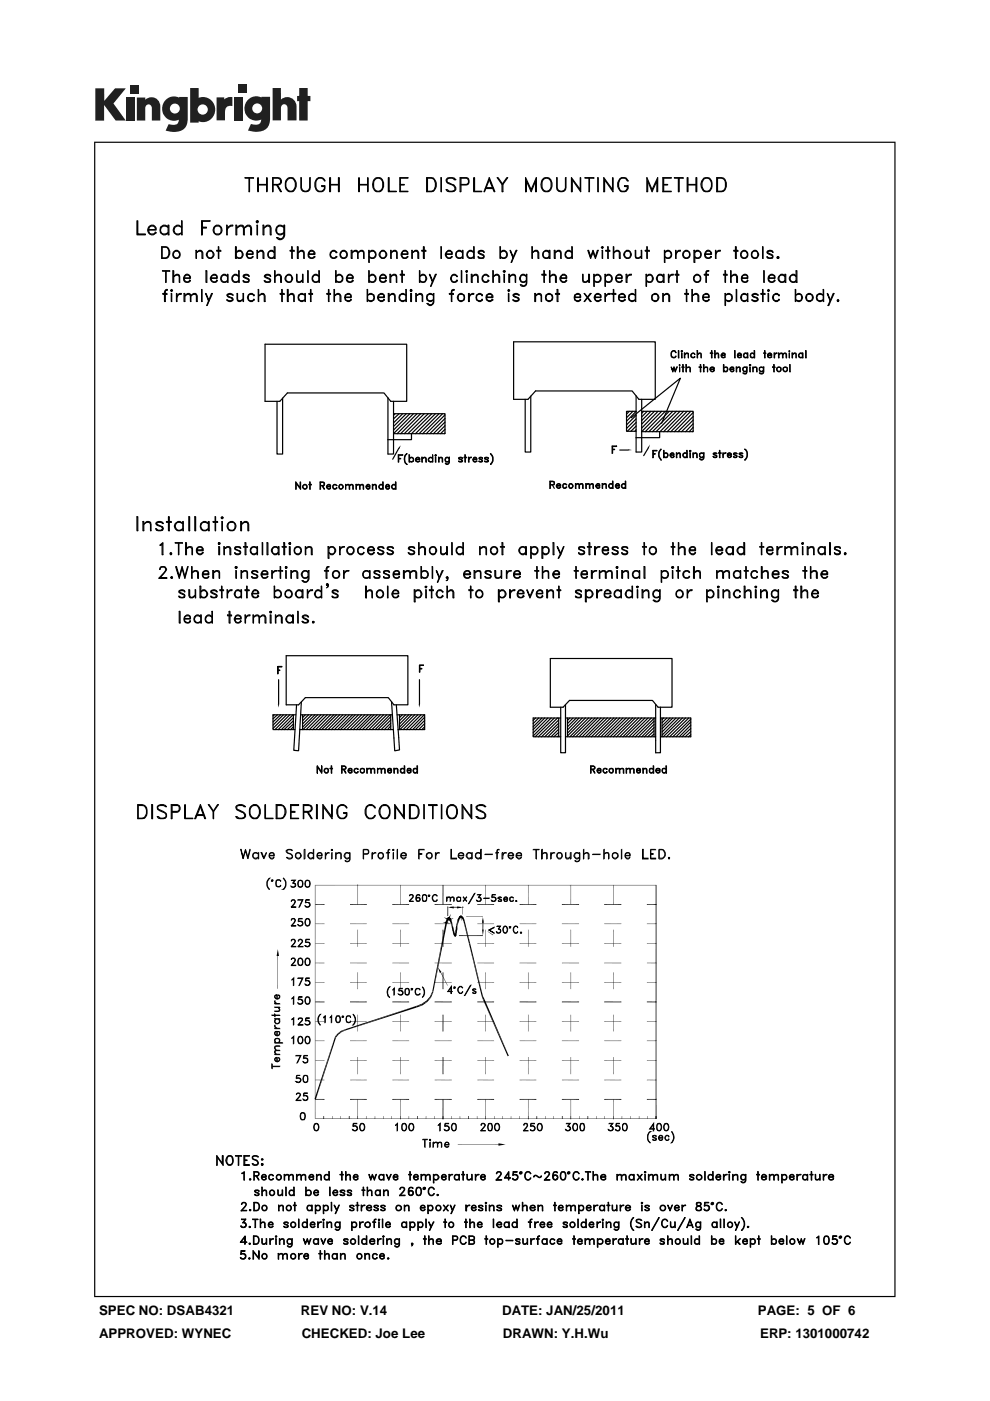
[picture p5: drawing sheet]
<svg xmlns="http://www.w3.org/2000/svg" width="210mm" height="297mm" viewBox="0 0 210 297" stroke-linecap="round" stroke-linejoin="round" font-family="sans-serif">
<defs><g id="words">
<g font-size="2.8">
<text x="21" y="278.7">SPEC NO: DSAB4321</text>
<text x="63.8" y="278.7">REV NO: V.14</text>
<text x="106.5" y="278.7">DATE: JAN/25/2011</text>
<text x="160.7" y="278.7">PAGE: 5 OF 6</text>
<text x="21" y="283.6">APPROVED: WYNEC</text>
<text x="64" y="283.6">CHECKED: Joe Lee</text>
<text x="106.7" y="283.6">DRAWN: Y.H.Wu</text>
<text x="161.2" y="283.6">ERP: 1301000742</text>
</g>
</g></defs>
<g fill="#231f20">
<path d="M20.2 18.7h1.9v2.7l2.3-2.7h2.3l-2.6 3.2 2.6 3.7h-2.2l-2.4-3.3v3.3h-1.9z"/>
<path d="M26.7 20.7h1.8v4.9h-1.8z"/>
<path d="M49.6 20.7h1.8v4.9h-1.8z"/>
<path d="M27.6 18h1.8v1.8h-1.8z"/>
<path d="M50.6 17.9h1.8v1.8h-1.8z"/>
<path d="M29 20.7h1.8v.4a1.9 1.9 0 0 1 2.2-.3 1.9 1.9 0 0 1 1 2v2.8h-1.8v-2.7a.7 .7 0 0 0-.7-.8 .7 .7 0 0 0-.7 .8v2.7h-1.8z"/>
<path d="M45.9 20.6h1.7v.5a2.02 2.02 0 0 1 1.7-.5v1.9h-.2a1.12 1.12 0 0 0-1.4 1.3v1.7h-1.8z"/>
<path d="M57.8 18.7h1.8v2.4a1.98 1.98 0 0 1 2.2-.3 1.98 1.98 0 0 1 1.1 2v2.7h-1.9v-2.6a.7 .7 0 0 0-.7-.8 .7 .7 0 0 0-.7 .8v2.6h-1.8z"/>
<path d="M63.5 18.7h1.8v1.6h.5v1.1h-.5v4.1h-1.8v-4.1h-.5v-1.1h.5z"/>
<path d="M40.3 18.7v7.3h1.8v-.3a2.63 2.63 0 0 0 3.5-2.5 2.63 2.63 0 0 0-3.5-2.5v-2zM41.9 23.2a1.1 1.1 0 0 1 2.2 0 1.1 1.1 0 0 1-2.2 0z"/>
<path d="M35.3 21a2.56 2.56 0 0 0-.6 3.3 2.56 2.56 0 0 0 3.2 1.1 1.09 1.09 0 0 1-1.5 1.1l-.6-.2-.7 1.4a5.3 5.3 0 0 0 3.8-.2 2.69 2.69 0 0 0 .9-2.4v-4.5h-1.8v.1l-.8-.2a2.44 2.44 0 0 0-1.9 .5zM36 23a1.06 1.06 0 0 1 2.1 0 1.06 1.06 0 0 1-2.1 0z"/>
<path d="M52.8 21a2.56 2.56 0 0 0-.6 3.3 2.56 2.56 0 0 0 3.2 1 1.09 1.09 0 0 1-1.5 1.1l-.7-.1-.6 1.4a5.3 5.3 0 0 0 3.7-.3 2.69 2.69 0 0 0 1-2.3v-4.6h-1.8v.2l-.9-.3a2.44 2.44 0 0 0-1.8 .6zM53.5 23a1.06 1.06 0 0 1 2.1 0 1.06 1.06 0 0 1-2.1 0z"/>
</g>
<g fill="#000">
<path d="M85 94.4l-.3 .8-.2-.2zM133.2 95.2l.9 .2-.9 .1zM137.9 94.2l-.3 .8-.2-.1zM58.9 149.4h.3l-.1 .6zM88.8 149.4h.3l-.1 .6zM66.9 191.7h1.9l-1.9 .2zM66.9 191.9l1.9-.2v.2zM66.9 195.8h1.9zM66.9 195.9l1.9-.1zM66.9 200h1.9zM94.6 195.4l.2 .3-.2-.1zM94.6 195.2l.3 .2-.3-.1z"/>
<path d="M94.6 195.2h.4zM94.8 194.9l.2 .3-.3-.2zM94.6 195.4l.3 .1-.1 .2zM94.6 195.2h.4l-.1 .2zM95 194.6l.1 .2-.2-.2zM94.8 194.9l.3 .1-.1 .2zM95 194.6l.2 .2zM95.2 194.9l.4-.1zM95.4 195.1h.3l-.3 .1zM95.4 195.2h.3zM95.5 195.3l.3 .2-.2 .1zM95.2 194.9l.4-.2z"/>
<path d="M95.6 195.6l.3 .1h-.2zM95.4 195.1h.3zM95.4 195.2l.3-.1v.1zM95.5 195.3l.2-.1 .1 .3zM95.7 195.8l.4 .6-.3 .1zM95.6 195.6l.2-.1 .1 .2zM95.8 196.5l.4 .1-.4 .1zM95.8 196.7l.4 .2h-.3zM95.9 196.9l.3 .3-.2 .1zM96 197.3l.3 .2-.2 .1zM95.7 195.8l.2-.1 .2 .7zM95.8 196.5l.3-.1 .1 .2z"/>
<path d="M96.1 197.6l.3 .2-.3 .1zM96.1 197.9l.4 .1-.3 .1zM95.8 196.7l.4-.1v.3zM95.9 196.9l.3-.1v.4zM96.2 198.1h.4l-.4 .2zM95 192.4l1.2-.2v.4zM96 197.3l.2-.1 .1 .3zM96.2 198.3l.4-.1-.3 .3zM96.1 197.6l.2-.1 .1 .3zM96.1 197.9l.3-.1 .1 .2zM96.2 198.1l.3-.1 .1 .1zM96.5 198l.3 .3-.3-.1z"/>
<path d="M96.5 198l.3 .1zM96.6 197.7l.2 .3h-.3zM96.2 198.3l.4-.2zM96.6 198.2l-.2 .3h-.1zM96.6 197.4l.3 .3h-.3zM96.7 196.9l.2 .5h-.3zM96.7 196.7l.3 .3-.3-.1zM96.8 196.4l.2 .3h-.3zM97 195.2v1.1h-.2zM96.5 198l.3 .1v.2zM96.8 196.3l.2 .1h-.2zM96.5 198h.3v.1z"/>
<path d="M96.6 197.7h.3l-.1 .3zM96.9 192.2l1.3 .2-1.3 .2zM96.6 197.4h.3v.3zM96.7 196.9l.3 .1-.1 .4zM97 195.2h.3l-.3 1.1zM96.7 196.7h.3v.3zM96.8 196.4h.2v.3zM96.8 196.3l.2 .1zM97.1 195.1l.2 .1h-.3zM97.1 195l.2 .2zM97.2 194.7l.2 .3-.3-.1zM97.2 194.6l.2 .3z"/>
<path d="M97.3 194.5l.2 .2-.2-.1zM97.1 195.1l.2 .1zM97.3 194.4l.3 .2zM97.2 194.7l.2 .3zM97.2 194.6l.3 .2-.1 .1zM97.5 194.2l.2 .4-.3-.3zM97.3 194.5l.3 .1-.1 .1zM97.5 194.2l.2 .3zM97.6 194.2l.1-.1 .1 .4zM97.5 194.2l.2 .4zM97.6 194.2l.2 .3zM97.9 194.5l.2-.2z"/>
<path d="M97.9 194.6h.4zM98 194.2l.1 .1-.2 .2zM98 194.7l.4-.1zM98.1 192.2l.1 1.7zM98.1 194.8l.3 .1-.2 .2zM98.2 195.1h.3zM98.2 195.2h.3zM98.1 194.8l.3-.2v.3zM98.2 195.1l.2-.2 .1 .2zM98.2 195.2l.3-.1zM98.3 195.2h.2l1.2 4.8zM99.5 200.1l.2-.1 2.7 11.2z"/>
<path d="M102.4 194.4l.2 1.3h-.3zM102.3 197.1h.3l-.2 1.3zM103.4 197.4l1.2 .8zM103.4 197.5l1.2 .7-.1 .1zM137.2 191.7h2l-2 .2zM137.2 191.9l2-.2v.2zM137.2 195.8h2zM137.2 195.9l2-.1zM137.2 200h2zM58.9 201.3l.3 1.4h-.5zM66.9 200.1l1.9-.1zM66.9 204.1h1.9z"/>
<path d="M66.9 204.2l1.9-.1zM66.9 208.3h1.9zM66.9 208.4l1.9-.1zM66.9 212.3h1.9l-1.9 .2zM66.9 212.5l1.9-.2v.2zM66.9 216.5h1.9zM66.9 216.6l1.9-.1zM71.6 219.1l.3 .2-.9 .5zM71 219.8l.9-.5-.6 .7zM71.6 219.1l.8-.6 .2 .3zM71.6 219.1l1-.3-.7 .5zM73.3 218.2l15-4.9-14.9 5.1z"/>
<path d="M72.4 218.5l.9-.3 .1 .2zM73.4 218.4l14.9-5.1 .1 .3zM72.4 218.5l1-.1-.8 .4zM88.3 213.3l1.1-.4 .2 .3zM88.3 213.3l1.3-.1-1.2 .4zM89.4 212.9l1-.7 .3 .2zM89.4 212.9l1.3-.5-1.1 .8zM91.2 211.3l.2 .2-1 .7zM90.4 212.2l1-.7-.7 .9zM91.7 210.2l.2 .1-.7 1zM91.9 210.3l-.5 1.2-.2-.2zM94.5 195.7l-2.6 14.5h-.2z"/>
<path d="M94.5 195.7h.3l-2.9 14.5zM92.9 205.1l.7 1-.3 .1zM93.4 206.1l1.6 2.9zM93.4 206.1l.1-.1 1.5 3zM98.3 195.2l1.4 4.8-.2 .1zM99.5 200.1l2.9 11.1h-.2zM102.2 211.2h.2v.7zM102.4 211.9l5.5 12h-.2zM102.4 211.2l.4 .6-.4 .1zM102.4 211.9l.4-.1 5.1 12.1zM137.2 200.1l2-.1zM137.2 204.1h2z"/>
<path d="M137.2 204.2l2-.1zM137.2 208.3h2zM137.2 208.4l2-.1zM137.2 212.3h2l-2 .2zM137.2 212.5l2-.2v.2zM137.2 216.5h2zM137.2 216.6l2-.1zM71 219.9l-4 13.3-.3-.2zM66.9 224.8h1.9zM66.9 224.9l1.9-.1zM66.9 228.9h1.9zM66.9 229l1.9-.1z"/>
<path d="M66.9 233h1.9l-1.9 .2zM66.9 233.2l1.9-.2v.2zM66.9 220.6h1.9zM66.9 220.7l1.9-.1zM71 219.9l.3 .1-4.3 13.2zM68.6 236.6l.1 .6h-.1zM68.6 236.6h.1v.6zM70.4 236.6l.1 .6zM72.2 236.6l.1 .6zM74 236.6l.2 .6h-.2zM74 236.6h.2v.6zM75.9 236.6v.6z"/>
<path d="M77.6 236.6l.1 .6zM79.5 236.6l.1 .6zM81.3 236.6l.1 .6zM83 236.6l.1 .6zM84.9 236.6l.1 .6zM86.7 236.6l.1 .6zM88.5 236.6l.1 .6h-.1zM88.5 236.6h.1v.6zM90.3 236.6l.1 .6zM92.1 236.6l.1 .6zM93.9 236.6l.1 .6h-.1zM93.9 236.6h.1v.6z"/>
<path d="M95.7 236.6l.1 .6zM97.5 236.6l.1 .6zM99.3 236.6l.2 .6h-.2zM99.3 236.6h.2v.6zM101.2 236.6v.6zM102.9 236.6l.1 .6zM104.8 236.6l.1 .6zM106.6 236.6l.1 .6zM108.3 236.6l.1 .6zM110.2 236.6l.1 .6zM112 236.6l.1 .6zM113.8 236.6l.1 .6h-.1z"/>
<path d="M113.8 236.6h.1v.6zM115.6 236.6l.1 .6zM117.4 236.6l.1 .6zM119.2 236.6l.1 .6h-.1zM119.2 236.6h.1v.6zM121 236.6l.1 .6zM122.8 236.6l.1 .6zM124.6 236.6l.2 .6h-.2zM124.6 236.6h.2v.6zM126.5 236.6v.6zM128.2 236.6l.1 .6zM130.1 236.6l.1 .6z"/>
<path d="M131.9 236.6l.1 .6zM133.7 236.6v.6zM135.5 236.6l.1 .6zM137.2 224.8h2zM137.2 224.9l2-.1zM137.2 228.9h2zM137.2 229l2-.1zM137.2 233h2l-2 .2zM137.2 233.2l2-.2v.2zM137.2 220.6h2zM137.2 220.7l2-.1zM137.3 236.6l.1 .6z"/>
<path d="M139.1 236.6l.1 .6h-.1zM139.1 236.6h.1v.6zM105.7 242.4l1.5 .3-1.5 .2z"/>
<path d="M20 30v245h169.9v-245zM20.2 30.3h169.5v244.5h-169.5z"/>
</g>
<g fill="none" stroke="#000" stroke-width=".25">
<path d="M52 37.7l1.8 .1zM52.8 37.8v2.8l.1-2.8M54.7 37.7l.1 2.9zM54.8 39.1h1.8M54.8 39.2h1.8M56.6 37.7v2.9zM57.9 39.1h1l.4-.2 .2-.2-.2-.8-.4-.1h-1l-.1 2.8v-2.9h1.1a.76 .76 0 0 1 .8 .7 .76 .76 0 0 1-.8 .8h-1M58.7 39.2l.8 1.4h.2l-.9-1.4M61.1 37.8l.9-.1a1.68 1.68 0 0 1 0 2.9 1.35 1.35 0 0 1-1.5-1.8l.1-.4zM61.1 37.9a.97 .97 0 0 1 1.1 0 .97 .97 0 0 1 .4 .9 1.51 1.51 0 0 1-.8 1.8 1.45 1.45 0 0 1-1.2-1.1 1.45 1.45 0 0 1 .5-1.6zM63.8 37.7l.1 2.1a.9 .9 0 0 0 .9 .8 .9 .9 0 0 0 .9-.8v-2.1l.1 2.1a.98 .98 0 0 1-1 .8 .98 .98 0 0 1-1-.8zM67.2 37.9a1.06 1.06 0 0 1 1.7 .5 1.01 1.01 0 0 0-1.1-.6 1.01 1.01 0 0 0-.8 1 1.45 1.45 0 0 0 .6 1.8 1.03 1.03 0 0 0 1.2-.6v-.5h-.6v-.1h.7a1.02 1.02 0 0 1-.7 1.2 1.02 1.02 0 0 1-1.2-.6 1.86 1.86 0 0 1 .2-2.1z"/>
<path d="M69.9 37.7h.2v2.9h-.2zM70.1 39.1h1.7M70.1 39.2h1.7M71.8 37.7h.2v2.9h-.2zM76.1 37.7l.1 2.9zM76.2 39.1h1.8M76.2 39.2h1.8M78 37.7l.1 2.9zM79.7 37.8a1.14 1.14 0 0 1 1.7 1 1.34 1.34 0 0 1-.3 1.4 1.34 1.34 0 0 1-1.4 .4 1.87 1.87 0 0 1 0-2.8zM79.7 37.9a.97 .97 0 0 1 1 0 .97 .97 0 0 1 .5 .9 1.32 1.32 0 0 1-.9 1.8 .99 .99 0 0 1-1.1-1.1l.1-1.1zM82.4 37.7h.1v2.9h1.6h-1.7zM84.8 37.7h1.7l-1.6 .1v2.8h1.6h-1.7z"/>
<path d="M84.9 39.1h.9l-.9 .1M90.5 37.7h1a1.51 1.51 0 0 1 1 1.8 1.44 1.44 0 0 1-1 1.1h-1zM90.7 37.8h.8a1.54 1.54 0 0 1 .9 1.4 1.54 1.54 0 0 1-.9 1.4h-.8zM93.5 37.7l.1 2.9zM94.9 37.8a1.62 1.62 0 0 1 1.8 .3h-.4l-.1-.2a1.04 1.04 0 0 0-1.4 .2l.1 .6 1 .4a.76 .76 0 0 1 .8 .8 .76 .76 0 0 1-.8 .7h-1l-.3-.4 .5 .2a1.1 1.1 0 0 0 1.4-.2 .97 .97 0 0 0-.6-1 1.28 1.28 0 0 1-1.3-.8zM97.8 39.1h1.2l.2-.2a.75 .75 0 0 0-.2-1.1h-1.2v2.8h-.2v-2.9l1.6 .1a.84 .84 0 0 1-.2 1.4h-1.2M100.5 37.7h.1v2.9h1.6h-1.7zM102.9 40h1.7M103.1 39.8h1.4M103.8 37.7l1.2 2.9h-.2l-1-2.5-1.1 2.5zM106.5 39.1l1-1.4h.2l-1 1.4v1.5h-.2v-1.5l-1-1.4h.1l1.1 1.4M111.5 37.7l1.2 2.5 1.1-2.5v2.9h-.2v-2.2l-.9 2.2-1.1-2.2v2.2h-.1z"/>
<path d="M115.4 37.8a1.14 1.14 0 0 1 1.7 1 1.34 1.34 0 0 1-.3 1.4 1.34 1.34 0 0 1-1.4 .4 1.87 1.87 0 0 1 0-2.8zM115.4 37.9a.97 .97 0 0 1 1 0 .97 .97 0 0 1 .5 .9 1.32 1.32 0 0 1-.9 1.8 .99 .99 0 0 1-1.1-1.1l.1-1.1zM118.1 37.7l.1 2.1a.9 .9 0 0 0 .9 .8 .9 .9 0 0 0 .8-.8v-2.1l.1 2.1a.98 .98 0 0 1-.9 .8 .98 .98 0 0 1-1-.8zM121.2 37.7l1.9 2.5 .1-2.5v2.9l-1.8-2.5v2.5h-.2zM124.1 37.7l1.8 .1zM124.9 37.8v2.8l.1-2.8M126.8 37.7l.1 2.9zM128.1 37.7l1.8 2.5 .1-2.5v2.9l-1.8-2.5v2.5h-.1zM131.5 37.9a1.11 1.11 0 0 1 1.7 .5l-.7-.6h-.6a1.72 1.72 0 0 0 0 2.8h.6a.97 .97 0 0 0 .6-1.1h-.6v-.1h.7a1.06 1.06 0 0 1-.7 1.2 1.06 1.06 0 0 1-1.3-.6 1.78 1.78 0 0 1 .3-2.1zM137.2 37.7l1.1 2.5 1.2-2.5v2.9h-.2v-2.2l-1 2.2-.9-2.2v2.2h-.2zM140.6 37.7h1.8l-1.6 .1v2.8h1.6h-1.8zM140.8 39.1h.8l-.8 .1"/>
<path d="M143 37.7l1.9 .1zM143.9 37.8v2.8h.2v-2.8M145.8 37.7h.1v2.9h-.1zM145.9 39.1h1.7M145.9 39.2h1.7M147.6 37.7h.2v2.9h-.2zM149.3 37.8a1.1 1.1 0 0 1 1.2-.1 1.1 1.1 0 0 1 .5 1.1 1.47 1.47 0 0 1-.8 1.8 1.39 1.39 0 0 1-1.5-1.7zM149.3 37.9a1.02 1.02 0 0 1 1.6 .9 1.51 1.51 0 0 1-.8 1.8 1.01 1.01 0 0 1-1.2-1.1v-.7zM152 37.7h1a1.37 1.37 0 0 1 1 1.8 1.16 1.16 0 0 1-1 1.1h-1zM152.2 37.8h.8a1.54 1.54 0 0 1 .9 1.4 1.54 1.54 0 0 1-.9 1.4h-.8zM29.1 46.8h.1v2.8h1.6v.2h-1.7zM31.5 48.7h1.4l-.1-.6a.78 .78 0 0 0-1.1 .1 .93 .93 0 0 0 .4 1.4l.7-.1 .1-.3 .2 .2a.99 .99 0 0 1-1.3 .2 .99 .99 0 0 1-.3-1.3 .99 .99 0 0 1 1.3-.4l.3 .4v.5h-1.6"/>
<path d="M34 48.2a.95 .95 0 0 1 1.7 0l-.6-.3a.89 .89 0 0 0-1.1 1l.2 .5 .4 .2 1.1-.2a1 1 0 0 1-1.4 .1 1 1 0 0 1-.3-1.3zM34.3 52.3h.8a1.3 1.3 0 0 1 .9 1.3 1.3 1.3 0 0 1-.9 1.2h-.8zM34.4 52.4h.7a1.26 1.26 0 0 1 .5 2l-.5 .3h-.7zM34.5 57.4l1.5 .1zM35.1 57.5v2.4l.1-2.4M35.7 47.8h.1v2h-.1zM36.7 57.4h.1v2.5h-.1zM36.8 58.7l.6-.5 .6 .1 .1 1.6-.1-1.2a.54 .54 0 0 0-.8-.3zM36.9 48.2a.95 .95 0 0 1 1.6 0l-.6-.3a.89 .89 0 0 0-1 1l.2 .5 .4 .2 1-.2a1 1 0 0 1-1.3 .1 1 1 0 0 1-.3-1.3zM37 53.3h.9l.2 .5a.7 .7 0 0 1-.7 .9 .7 .7 0 0 1-.6-.9zM38.5 46.8l.1 3zM39 58.9h1.2v-.2a.6 .6 0 0 0-.9-.3l-.3 .5a.69 .69 0 0 0 .4 .7 .69 .69 0 0 0 .7 0l.1-.2 .2 .1-.3 .3-.6 .1a.84 .84 0 0 1-.5-1.1 .84 .84 0 0 1 1-.6l.4 .5v.3h-1.4"/>
<path d="M41.6 53.1l.1 1.7zM41.7 53.6l.6-.5 .5 .2 .2 .3v1.2h-.2v-1.2a.54 .54 0 0 0-.8-.3zM42.8 46.8h1.7l-1.6 .1v2.9h-.1zM42.9 48.2h.9v.1h-.9M43.7 57.4h.2v2.5h-.2zM44.8 58.9h1.2v-.2a.68 .68 0 0 0-1.1-.2 .68 .68 0 0 0 .1 1.1l.6 .2 .4-.4 .1 .1a.82 .82 0 0 1-1.2 .1 .82 .82 0 0 1-.1-1.1 .82 .82 0 0 1 1.2-.1l.1 .6h-1.3M45.5 48.2a.94 .94 0 0 1 1.3 0 1.1 1.1 0 0 1-.4 1.4l-.8-.1a1.39 1.39 0 0 1-.1-1.3zM45.6 47.9a.96 .96 0 0 1 1.3 .3 .96 .96 0 0 1-.2 1.3 .96 .96 0 0 1-1.3-.1 1.07 1.07 0 0 1 .2-1.5zM46 53.1h.8v.2h-.8zM46.3 52.3l.1 2.5zM48.1 47.8l.1 2zM48.3 58.2v1.7z"/>
<path d="M48.3 48.2l.6-.4h.5v.1a1.22 1.22 0 0 0-1.2 .8zM50 52.3h.1v2.5h-.1zM50 47.8h.2v2h-.2zM50.1 53.5a.83 .83 0 0 1 1.3-.1 .83 .83 0 0 1-.2 1.3 .85 .85 0 0 1-1.1-.3l.5 .3a.75 .75 0 0 0 .8-.6 .75 .75 0 0 0-.4-.8zM50.6 47.9l.4-.1 .6 .1 .2 .4v1.5h-.2v-1.5l-.1-.2a.88 .88 0 0 0-1.3 .2zM50.6 57.4l.1 2.5zM51.6 58.7l1.1 .5 .1 .3a.73 .73 0 0 1-1.2 0l.2 .3M51.6 59.6l.5 .2 .6-.2M51.6 58.4h1.1M51.8 58.3l-.2 .3 .2 .2M52.2 47.9l.3-.1 .7 .1 .1 .4v1.5h-.1l-.1-1.7a.87 .87 0 0 0-1.3 .2zM52.4 53.8h1.2v-.2a.65 .65 0 0 0-.8-.3 .65 .65 0 0 0-.4 .8 .62 .62 0 0 0 .5 .6 .62 .62 0 0 0 .7-.3h.1a.82 .82 0 0 1-1.2 .2 .82 .82 0 0 1-.1-1.2 .82 .82 0 0 1 1.2-.1l.1 .6h-1.3"/>
<path d="M52.7 59.2v.6M52.7 58.3l.1 .3-.1-.3a.75 .75 0 0 0-1.1 .3l.3 .3 .8 .4M54.4 46.9l.2-.1 .2 .3-.3 .1zM54.5 53.1l.1 1.7zM54.5 46.9h.1M54.5 47.8l.1 2zM54.5 46.9l.1 .2zM54.6 53.6l.6-.5h.4l.4 .5v1.2h-.2v-1.2a.48 .48 0 0 0-.8-.3zM55.8 47.8h.2v2h-.2zM56.2 58.7l1.1 .5v.6a1.01 1.01 0 0 1-1.3-.3h.2l.1 .3M56.2 58.4h1.1M56.2 59.6l.4 .2 .7-.2"/>
<path d="M56.3 58.3v.5M56.4 47.9l.2-.1 .7 .1 .2 .4v1.5h-.2l-.1-1.7a.87 .87 0 0 0-1.2 .2zM57.1 53.3a.6 .6 0 0 1 1.1 .2l-.5-.2a.73 .73 0 0 0-.8 .7 .73 .73 0 0 0 .8 .7l.5-.3a.8 .8 0 0 1-1.3 .1 .8 .8 0 0 1 .2-1.2zM57.1 58.3l.3 .3a.74 .74 0 0 0-.7-.5 .74 .74 0 0 0-.7 .5l1.3 .7M57.1 59.2l.2 .2-.2 .4M58.2 52.3h.1v2.5h-.1zM58.2 57.4l.1 2.5zM58.3 58.7l.6-.5 .6 .1 .2 .4v1.2h-.2v-1.2a.54 .54 0 0 0-.8-.3zM58.9 47.9a.85 .85 0 0 1 1.3 .3l-1-.3a.88 .88 0 0 0-.6 1.1 .88 .88 0 0 0 1 .6l.6-.2a.98 .98 0 0 1-1.5 0 .98 .98 0 0 1 .2-1.5zM60.2 47.8h.2v2.2a.91 .91 0 0 1-.7 .8 .91 .91 0 0 1-1-.4l.7 .2 .6-.2 .2-.4zM61.5 53.1h.9v.2h-.9zM61.9 52.3l.1 2.5z"/>
<path d="M62.9 58.2l.2 1.4 .5 .2 .6-.4-.4 .4h-.8zM63.1 52.3h.1v2.5h-.1zM63.2 53.6l.6-.5 .6 .2 .1 1.5-.1-1.2a.58 .58 0 0 0-.8-.3zM64.2 58.2l.1 1.7zM65.3 57.4l.1 2.5zM65.4 53.8h1.2v-.2a.6 .6 0 0 0-.9-.3l-.3 .5a.65 .65 0 0 0 .4 .8 .65 .65 0 0 0 .8-.2h.2l-.3 .3-.6 .1a.84 .84 0 0 1-.5-1.1 .84 .84 0 0 1 1-.5l.4 .4v.3h-1.4M67.6 57.4l.1 2.5zM70.1 53.5a.74 .74 0 0 1 .7-.4 .74 .74 0 0 1 .6 .4l-.1 .1a.6 .6 0 0 0-1-.3l-.2 .5a.65 .65 0 0 0 .4 .8 .65 .65 0 0 0 .8-.2h.1a.82 .82 0 0 1-1.1 .3 .82 .82 0 0 1-.2-1.2zM71.2 57.4l.1 2.5zM72.5 53.3h.8l.3 .5a.7 .7 0 0 1-.7 .9 .7 .7 0 0 1-.7-.9zM73.6 58.9h1.2v-.2a.6 .6 0 0 0-1-.3l-.2 .5a.69 .69 0 0 0 .3 .7 .69 .69 0 0 0 .8 0l.1-.2 .1 .1-.2 .3-.6 .1a.84 .84 0 0 1-.6-1.1 .84 .84 0 0 1 1-.6l.4 .5v.3h-1.3M74.5 53.1h.2v1.7h-.2z"/>
<path d="M75 53.3l.3-.2 .6 .2v1.5v-1.2a.58 .58 0 0 0-.9-.3l-.3 .3zM75.9 53.6l.6-.5 .6 .2 .1 1.5-.1-1.2a.54 .54 0 0 0-.8-.3zM78.2 53.1l.1 2.5zM78.2 57.4l.1 2.5zM80.6 58.9h1.2v-.2a.68 .68 0 0 0-1.1-.2 .68 .68 0 0 0 .1 1.1l.6 .2 .4-.4 .1 .1-.2 .3-.6 .1a.84 .84 0 0 1-.6-1.1 .84 .84 0 0 1 1-.6l.4 .5v.3h-1.3M82.7 58.2h.2v1.7h-.2zM82.9 53.1l.1 1.7zM82.9 58.7l.6-.5 .6 .1v1.6v-1.2a.54 .54 0 0 0-.9-.3zM83 53.6l.6-.5 .5 .2 .1 1.5-.1-1.2a.54 .54 0 0 0-.8-.3zM84.9 58.2h.9v.1h-.9zM85.2 53.8h1.2l-.1-.5a.74 .74 0 0 0-1.1 .4 .74 .74 0 0 0 .5 1h.4l.3-.3h.1a.82 .82 0 0 1-1.1 .2 .82 .82 0 0 1-.1-1.2 .82 .82 0 0 1 1.1-.1l.1 .6h-1.3M85.2 57.4l.1 2.5z"/>
<path d="M87.4 53.1v1.7zM87.4 53.6l.6-.5h.5l.3 .5v1.2h-.2v-1.2a.48 .48 0 0 0-.7-.3zM89 57.4l.1 2.5zM89.1 58.6a.83 .83 0 0 1 1.2-.1 .83 .83 0 0 1-.1 1.3 .85 .85 0 0 1-1.1-.3l.5 .3a.75 .75 0 0 0 .7-.6 .75 .75 0 0 0-.4-.9zM89.5 53.1h.8v.2h-.8zM89.8 52.3h.2v2.5h-.2zM91.8 59.6l-.7-1.4 .7 1.7M92.4 58.2h.1l-1.2 2.5zM93.5 52.3l.1 2.5zM94.6 53.8h1.2v-.2a.71 .71 0 0 0-1.2 0 .71 .71 0 0 0 .5 1.1h.4l.3-.3h.1a.79 .79 0 0 1-1.1 .2 .79 .79 0 0 1-.2-1.1l.5-.4a.74 .74 0 0 1 .8 .8h-1.3M95.9 58.3a.59 .59 0 0 1 .6-.1 .59 .59 0 0 1 .4 .5 .65 .65 0 0 0-.8-.3 .65 .65 0 0 0-.4 .8 .6 .6 0 0 0 .6 .6 .6 .6 0 0 0 .6-.4l.1 .1a.83 .83 0 0 1-1.3 .1 .83 .83 0 0 1 .2-1.3zM96.8 53.5a.74 .74 0 0 1 .6-.4 .74 .74 0 0 1 .7 .4l-.5-.2a.73 .73 0 0 0-.9 .7 .73 .73 0 0 0 .9 .7l.5-.3a.82 .82 0 0 1-1.1 .3 .82 .82 0 0 1-.2-1.2z"/>
<path d="M97.9 57.4v2.5zM98.1 53.1l.1 1.7zM98.8 57.5h.3l-.1 .2zM99 57.5h.1M99 58.2v1.7zM99 57.5v.1zM100 58.2h.1v1.7h-.1zM100.1 58.7l.6-.5 .6 .1 .1 1.6-.1-1.2a.54 .54 0 0 0-.8-.3zM100.5 52.3l.1 2.5zM101.5 53.6a1.28 1.28 0 0 1 1.2 .8 .73 .73 0 0 1-1.3 0l.3 .3M101.5 54.5l.4 .2 .7-.2M101.5 53.3h1.1"/>
<path d="M101.7 53.3l-.2 .2 .2 .2M102.3 58.6a.74 .74 0 0 1 .7-.5 .74 .74 0 0 1 .7 .5l-.2 .1a.6 .6 0 0 0-.9-.3l-.3 .5a.69 .69 0 0 0 .4 .7 .69 .69 0 0 0 .7 0l.1-.2 .2 .1a.82 .82 0 0 1-1.2 .2 .82 .82 0 0 1-.2-1.1zM102.5 53.3l.2 .2-.1-.2a.75 .75 0 0 0-1.2 .2l.3 .3 .9 .4M102.5 54.1v.6M104.5 57.4l.1 2.5zM104.6 58.7l.6-.5 .6 .1 .2 .4v1.2h-.2v-1.2a.54 .54 0 0 0-.8-.3zM106.1 52.3v2.5zM106.7 57.5l.3-.1 .2 .2-.3 .1zM106.9 57.5h.1M106.9 58.2l.1 1.7zM106.9 57.5l.1 .1zM107.9 58.2h.2v1.7h-.2z"/>
<path d="M108.1 58.7l.6-.5 .6 .1 .1 1.6-.1-1.2a.54 .54 0 0 0-.9-.3zM108.9 54.5l-.7-1.4 .7 1.7M109.4 53.1h.2l-1.2 2.5zM110.5 58.3a.68 .68 0 0 1 1.1 .3l-.8-.3a.75 .75 0 0 0-.4 .9 .75 .75 0 0 0 .7 .6l.5-.3a.83 .83 0 0 1-1.2 .1 .83 .83 0 0 1 .1-1.3zM111.6 58.2l.1 1.7a.73 .73 0 0 1-.5 .8 .73 .73 0 0 1-.8-.3l.6 .2a.72 .72 0 0 0 .6-.7zM112.8 52.3l.1 2.5zM113.3 53.3l.2-.2h.4l.2 .2 .2 .3v1.2h-.2v-1.2a.54 .54 0 0 0-.8-.3l-.4 .3zM114.9 58.2h.9v.1h-.9zM115.4 57.4l.1 2.5zM115.5 53.3a.6 .6 0 0 1 1 .2l-.5-.2a.73 .73 0 0 0-.8 .7 .73 .73 0 0 0 .8 .7l.5-.3a.8 .8 0 0 1-1.3 .1 .8 .8 0 0 1 .3-1.2zM116.5 53.1h.1v1.7h-.1zM116.6 57.4v2.5z"/>
<path d="M116.6 58.7l.6-.5 .6 .1 .2 .4v1.2h-.2v-1.2a.54 .54 0 0 0-.8-.3zM117.6 53.1h.1v1.7h-.1zM117.7 53.6l.6-.5 .6 .2 .1 1.5-.1-1.2a.58 .58 0 0 0-.8-.3zM118.9 58.9h1.2v-.2a.66 .66 0 0 0-.9-.2 .66 .66 0 0 0-.2 .9 .66 .66 0 0 0 .9 .2l.2-.2 .1 .1a.79 .79 0 0 1-1.1 .2 .79 .79 0 0 1-.2-1.1l.4-.4a.74 .74 0 0 1 .9 .8h-1.3M121.3 52.3l.1 2.5zM123.6 58.2l.1 1.4 .6 .2 .5-.4-.3 .4h-.8zM124.7 53.1h.1l.5 1.3 .5-1.3 .5 1.3 .4-1.3h.2l-.6 1.7-.5-1.3-.5 1.3zM124.8 58.2h.2v1.7h-.2zM125.9 58.2l.1 2.5zM127.6 52.4h.3l-.1 .3zM127.7 52.4h.1M127.7 53.1l.1 1.7z"/>
<path d="M127.7 52.4l.1 .1zM128.3 58.2l.1 2.5zM128.5 53.1h.8v.2h-.8zM128.9 52.3l.1 2.5zM130.1 52.3l.1 2.5zM130.2 53.6l.6-.5 .6 .2 .1 .3v1.2h-.1v-1.2a.54 .54 0 0 0-.9-.3zM130.7 58.9h1.2v-.2a.68 .68 0 0 0-1.1-.2 .68 .68 0 0 0 .1 1.1l.6 .2 .4-.4 .1 .1a.8 .8 0 0 1-1.3 .1 .8 .8 0 0 1 .2-1.3 .63 .63 0 0 1 .8 0 .63 .63 0 0 1 .3 .7h-1.3M132.8 58.2h.2v1.7h-.2zM132.9 53.1a.84 .84 0 0 1 1 .6 .84 .84 0 0 1-.6 1 .84 .84 0 0 1-1-.6l.2-.6zM133.1 58.6l.5-.4h.3v.1a.74 .74 0 0 0-.9 .6zM134.7 53.1l.2 1.4a.75 .75 0 0 0 1.1-.1 .89 .89 0 0 1-1.2 .3zM136 53.1l.1 1.7z"/>
<path d="M136.9 53.1h.8v.2h-.8zM137 58.2l.1 2.5zM137.1 58.6a.83 .83 0 0 1 1.3-.1 .83 .83 0 0 1-.2 1.3 .85 .85 0 0 1-1.1-.3l.5 .3a.75 .75 0 0 0 .8-.6 .75 .75 0 0 0-.4-.9zM137.2 52.3l.1 2.5zM139.6 58.3l.7-.1 .4 .4-.4-.3h-.5a.76 .76 0 0 0-.4 .9 .76 .76 0 0 0 .9 .6l.4-.3a.83 .83 0 0 1-1.3 .1 .83 .83 0 0 1 .2-1.3zM140.7 58.2h.1v1.7h-.1zM140.9 53.1l.1 2.5zM141.8 58.2l.1 1.7zM142.2 58.3l.6-.1v.1l-.6 .1-.3 .5zM143.2 58.2h.8v.1h-.8zM143.3 53.1l.1 1.7zM143.6 57.4v2.5z"/>
<path d="M143.7 53.3l.6-.2v.2h-.6l-.3 .5zM145.2 53.3a.71 .71 0 0 1 1 .3 .71 .71 0 0 1-.3 1 .71 .71 0 0 1-1-.5zM147.2 53.1h.2v2.5h-.2zM147.4 58.4a.71 .71 0 0 1 1.1 .2 .71 .71 0 0 1-.4 1 .71 .71 0 0 1-.9-.4zM147.5 53.3a.79 .79 0 0 1 1.1 .2 .79 .79 0 0 1-.2 1 .79 .79 0 0 1-1-.1l.4 .3a.73 .73 0 0 0 .8-.7 .73 .73 0 0 0-.8-.7l-.4 .2zM149.4 58.2h.8v.1h-.8zM149.6 53.8h1.1v-.2a.6 .6 0 0 0-.9-.3l-.2 .5a.65 .65 0 0 0 .3 .8 .65 .65 0 0 0 .8-.2h.2l-.2 .3-.6 .1a.84 .84 0 0 1-.6-1.1 .84 .84 0 0 1 1-.5l.4 .4v.3h-1.3M150 57.5l-.2 .3-.1 2.1v-2.1l.1-.3 .5-.1-.5 .2M151.8 53.1v1.7zM151.9 53.5l.5-.4h.4v.2a.74 .74 0 0 0-1 .5zM153.5 58.2h.7v.1h-.7zM153.8 57.4l.1 2.5z"/>
<path d="M155 57.4l.1 2.5zM155.1 58.7l.6-.5h.4l.3 .5v1.2h-.2v-1.2a.54 .54 0 0 0-.8-.3zM155.7 53.1h.8v.2h-.8zM156 52.3h.2v2.5h-.2zM157.3 58.9h1.2v-.2a.68 .68 0 0 0-1-.2 .68 .68 0 0 0 .1 1.1l.6 .2 .3-.4 .1 .1a.8 .8 0 0 1-1.3 .1 .8 .8 0 0 1 .3-1.3 .63 .63 0 0 1 .8 0 .63 .63 0 0 1 .2 .7h-1.3M157.4 53.3h.9l.2 .5a.7 .7 0 0 1-.6 .9 .7 .7 0 0 1-.7-.9zM159.7 53.3a.79 .79 0 0 1 1 .1 .79 .79 0 0 1 0 1 .8 .8 0 0 1-1.2 .1 .8 .8 0 0 1 .2-1.2zM161.7 52.3l.1 2.5zM162 57.4l.1 2.5zM162.8 53.6a1.28 1.28 0 0 1 1.1 .8 .73 .73 0 0 1-1.2 0l.2 .3M162.8 54.5l.4 .2 .7-.2M162.8 53.3h1.1"/>
<path d="M162.9 53.3l-.1 .2 .1 .2M163 58.9h1.3v-.2a.72 .72 0 0 0-1-.3l-.3 .5a.67 .67 0 0 0 .5 .8 .67 .67 0 0 0 .8-.3l.1 .1a.82 .82 0 0 1-1.2 .2 .82 .82 0 0 1-.1-1.2 .82 .82 0 0 1 1.2-.1l.1 .6h-1.4M163.8 53.3l.1 .2v-.2a.75 .75 0 0 0-1.2 .2l.3 .3 .9 .4M163.8 54.1v.6M164.8 54.5l.2-.1 .2 .3-.2 .1zM165 54.5h.1M165 54.5v.2zM165.6 58.2h.5l.4 .4-.4-.3a.73 .73 0 0 0-.9 .8 .73 .73 0 0 0 .9 .7l.4-.3a.79 .79 0 0 1-1.1 .2 .79 .79 0 0 1-.2-1.1zM166.5 58.2h.2v1.7h-.2zM167.8 58.3a.6 .6 0 0 1 1.1 .3l-.5-.3a.73 .73 0 0 0-.8 .8 .73 .73 0 0 0 .8 .7l.5-.3a.8 .8 0 0 1-1.3 .1 .8 .8 0 0 1 .2-1.3zM168.9 57.4h.1v2.5h-.1zM34.6 62.2h.8v.2h-.8z"/>
<path d="M35.1 61.6v2.3h-.2v-2l.3-.5h.3v.2h-.4M36.3 61.4l.3 .2-.2 .2-.2-.2zM36.3 61.6h.1M36.3 62.2l.1 1.7zM36.3 61.6h.1zM37.4 62.2l.1 1.7zM37.7 62.6l.4-.4h.3v.2l-.5 .1-.4 .5zM39 62.2h.2v1.7h-.2zM39.2 62.7l.6-.5 .6 .2 .1 1.5-.1-1.2a.54 .54 0 0 0-.9-.2zM40.5 62.7l.6-.5h.4l.3 .5v1.2h-.1v-1.2a.54 .54 0 0 0-.9-.2zM42.8 61.4v2.5zM44.3 63.7l-.7-1.5 .7 1.7"/>
<path d="M44.9 62.2h.1l-1.1 2.6zM48.3 62.7l1 .5 .1 .4a.82 .82 0 0 1-1.3 0l.2 .2M48.3 62.5h1M48.3 63.7h1M48.3 62.4v.4M49.2 62.4l.2 .2a.82 .82 0 0 0-1.3 0l.3 .4 .9 .3M49.2 63.2v.6M50.3 62.2l.1 1.2a.54 .54 0 0 0 .8 .3l.4-.3-.6 .5-.6-.1zM51.6 62.2v1.7zM52.7 62.6l.4-.4h.4l.4 .4-.1 .1-.3-.3a.71 .71 0 0 0-.8 .5 .71 .71 0 0 0 .4 .9h.4l.3-.4 .1 .2a.81 .81 0 0 1-1.1 .1 .81 .81 0 0 1-.1-1.1zM54.8 61.4l.1 2.5zM54.9 62.7l.6-.5h.4l.3 .5v1.2h-.2v-1.2a.48 .48 0 0 0-.7-.2z"/>
<path d="M56.2 73h30.1v12.1h-3.4l-1.5-1.8h-20.4l-1.7 1.8h-3.1zM59.4 62.2h.9v.2h-.9zM59.8 61.4l.1 2.5zM61 61.4h.1v2.5h-.1zM61.1 62.7l.6-.5 .6 .2 .1 1.5-.1-1.2a.58 .58 0 0 0-.8-.2zM63.3 62.6l.5-.4h.4l.5 .4a.96 .96 0 0 0-1.2 0 .82 .82 0 0 0 .1 1.1l.6 .1 .5-.2-.5 .3h-.4a1.01 1.01 0 0 1-.5-1.3zM64.7 62.2l.1 1.7zM65.5 62.2h.8v.2h-.8zM65.9 61.4v2.5zM69.3 62.2h.8v.2h-.8zM69.7 61.4l.1 2.5zM70.9 61.4v2.5z"/>
<path d="M71.3 62.4l.2-.2 .6 .2 .2 .3v1.2h-.2v-1.2a.54 .54 0 0 0-.8-.2l-.4 .2zM73.2 63h1.2v-.3a.66 .66 0 0 0-1.1-.1 .98 .98 0 0 0 .2 1.1 .6 .6 0 0 0 .9-.3l.1 .2-.2 .2-.6 .1a1.01 1.01 0 0 1-.5-1.3l.5-.4a.66 .66 0 0 1 .8 .9h-1.3M77.9 61.4l.1 2.5zM78 62.6l.5-.4h.3a1.01 1.01 0 0 1 .5 1.4l-.5 .3h-.3l-.5-.3a.96 .96 0 0 0 1.2 0 .82 .82 0 0 0-.1-1.1l-.6-.1zM80.3 63h1.1v-.5l-.7-.1a.72 .72 0 0 0-.4 1 .72 .72 0 0 0 1.1 .3v-.3l.1 .2a.81 .81 0 0 1-1.1 .1 .81 .81 0 0 1-.1-1.2 .81 .81 0 0 1 1.1 0l.1 .6h-1.2M82.4 62.2h.1v1.7h-.1zM82.5 62.7l.6-.5 .6 .2 .1 1.5-.1-1.2a.58 .58 0 0 0-.8-.2zM84.7 62.6l.5-.4h.4l.5 .4a.96 .96 0 0 0-1.2 0 .82 .82 0 0 0 .1 1.1l.6 .1 .5-.2-.5 .3h-.4a1.01 1.01 0 0 1-.5-1.3zM86.1 61.4l.1 2.5zM87.1 61.4l.3 .2-.1 .2-.3-.2zM87.1 61.6h.1M87.1 62.2h.2v1.7h-.2z"/>
<path d="M87.1 61.6h.2zM88.2 62.2l.1 1.7zM88.3 62.7l.7-.5 .6 .2v1.5v-1.2a.58 .58 0 0 0-.9-.2zM90.6 62.6l.5-.4h.3l.5 .4a.96 .96 0 0 0-1.2 0 .82 .82 0 0 0 .1 1.1l.6 .1 .5-.2-.5 .3h-.3a1.01 1.01 0 0 1-.5-1.3zM91.9 62.2l.1 1.8a.75 .75 0 0 1-.6 .8 .75 .75 0 0 1-.8-.5h.2a.6 .6 0 0 0 .9 .2l.2-.5zM95.3 62.2h.9v.2h-.9zM95.9 61.6l-.2 2.3v-2l.1-.3 .5-.2v.2h-.5M97.3 62.4l.6-.2a1.01 1.01 0 0 1 .5 1.4l-.5 .3a.85 .85 0 0 1-.8-.5 .85 .85 0 0 1 .2-1zM99.4 62.2h.1v1.7h-.1zM99.6 62.6l.5-.4h.4v.2a.74 .74 0 0 0-1 .6zM101.1 62.6l.5-.4h.3l.4 .4v.1a.66 .66 0 0 0-1.1-.1 .98 .98 0 0 0 .1 1.1 .6 .6 0 0 0 1-.3v.2l-.1 .2-.6 .1a1.01 1.01 0 0 1-.5-1.3zM103.2 63h1.2v-.3a.6 .6 0 0 0-1-.1 .82 .82 0 0 0 0 1.1 .6 .6 0 0 0 1-.3l.1 .2-.5 .3h-.3a1.01 1.01 0 0 1-.5-1.3l.5-.4a.74 .74 0 0 1 .8 .9h-1.3"/>
<path d="M107.8 61.4l.3 .2-.2 .2-.1-.2zM107.8 61.6h.1M107.8 62.2l.1 1.7zM107.8 61.6h.1zM108.9 72.5h30.1v12.2h-3.5l-1.4-1.8h-20.5l-1.6 1.8h-3.1zM108.9 62.5h1.1M108.9 62.7l1.1 .5 .1 .4a.82 .82 0 0 1-1.3 0l.2 .2M108.9 63.7h1.1M109 62.4v.4M109.9 62.4l.2 .2a.82 .82 0 0 0-1.3 0l.4 .4 .8 .3M109.9 63.2v.6M113.4 62.2h.2v1.7h-.2z"/>
<path d="M113.9 62.4l.3-.2 .6 .2 .1 1.5-.1-1.2a.58 .58 0 0 0-.9-.2l-.3 .2zM115.8 62.6l.5-.4h.3a1.01 1.01 0 0 1 .5 1.4l-.5 .3h-.3a1.01 1.01 0 0 1-.5-1.3zM117.8 62.2h.9v.2h-.9zM118.2 61.4h.1v2.5h-.1zM121.9 63h1.2v-.3a.66 .66 0 0 0-1.1-.1 .98 .98 0 0 0 .1 1.1 .6 .6 0 0 0 1-.3l.1 .2-.2 .2-.6 .1a1.01 1.01 0 0 1-.5-1.3l.5-.4a.66 .66 0 0 1 .8 .9h-1.3M123.9 62.2l1.5 1.7h-.2zM125.2 62.2h.2l-1.5 1.7zM126.2 63h1.2v-.3a.7 .7 0 0 0-1.1-.1l-.1 .6 .2 .5a.72 .72 0 0 0 1-.3l.1 .2-.5 .3a.82 .82 0 0 1-.9-1 .82 .82 0 0 1 1.3-.4l.1 .6h-1.3M128.3 62.2l.1 1.7zM128.6 62.6l.4-.4h.4v.2a.88 .88 0 0 0-1 .6zM129.8 62.2h.8v.2h-.8zM130.1 61.4l.1 2.5z"/>
<path d="M131.3 63h1.2v-.3a.66 .66 0 0 0-1.1-.1 .98 .98 0 0 0 .1 1.1 .6 .6 0 0 0 1-.3l.1 .2-.5 .3h-.3a1.01 1.01 0 0 1-.5-1.3l.5-.4a.74 .74 0 0 1 .8 .9h-1.3M133.4 62.6l.5-.4h.3l.5 .4a.96 .96 0 0 0-1.1 0 .82 .82 0 0 0 0 1.1l.6 .1 .5-.2-.5 .3h-.3a1.01 1.01 0 0 1-.5-1.3zM134.7 61.4l.1 2.5zM138.3 62.6l.5-.4a.85 .85 0 0 1 .9 .9 .85 .85 0 0 1-.9 .8 1.01 1.01 0 0 1-.5-1.3zM140.6 62.2l.1 1.7zM140.7 62.7l.6-.5 .6 .2 .1 .3v1.2h-.1v-1.2a.54 .54 0 0 0-.9-.2zM142.4 77.8l.3 .8 .3-.8 .2 .8 .4-.8-.4 1-.2-.8-.3 .8zM142.5 74.6a.52 .52 0 0 1 .7-.2l.2 .4-.4-.4a.65 .65 0 0 0-.6 .8 .65 .65 0 0 0 .8 .5l.2-.2-.4 .4-.5-.2zM143.9 74.3l.1 1.6zM144.1 77.4v-.1l.1 .2zM144.1 77.4h.1M144.1 77.8v1"/>
<path d="M144.5 74.4l.2-.1v.3zM144.6 74.4h.1M144.6 74.8l.1 1.1zM144.6 74.4l.1 .1zM144.7 77.8l.4 .1zM144.8 77.3l.1 1.5zM145.2 74.8v1.1zM145.2 62.2h.8v.2h-.8zM145.2 75.2l.4-.4 .4 .1v1l-.1-.9-.3-.1zM145.5 77.3l.1 1.5zM145.6 61.4l.1 2.5zM145.6 78.1a.55 .55 0 0 1 .7-.2l.1 .9-.1-.9z"/>
<path d="M146.8 61.4l.1 2.5zM146.8 74.9a.35 .35 0 0 1 .3 0 .35 .35 0 0 1 .3 .3 .4 .4 0 0 0-.5-.3 .4 .4 0 0 0-.3 .5l.1 .3 .2 .1 .5-.2-.3 .3-.5-.2a.52 .52 0 0 1 .2-.8zM146.9 62.7l.5-.5 .6 .2 .2 .3v1.2h-.2v-1.2a.54 .54 0 0 0-.8-.2zM147.9 74.3l.1 1.6zM148 75.2l.3-.4 .4 .1v1l-.1-.9-.3-.1zM148.3 77.8l.5 .1zM148.5 77.3l.1 1.5zM149.1 63h1.2v-.3a.66 .66 0 0 0-1.1-.1 .98 .98 0 0 0 .2 1.1 .6 .6 0 0 0 .9-.3l.1 .2-.2 .2-.6 .1a1.01 1.01 0 0 1-.5-1.3l.5-.4a.66 .66 0 0 1 .8 .9h-1.3M149.2 77.3l.1 1.5zM149.3 78.1l.3-.3 .5 .1v.9l-.1-.9zM150.7 78.2h.7v-.1l-.1-.2-.6 .1v.3l.1 .4a.36 .36 0 0 0 .6-.2l.1 .1a.52 .52 0 0 1-.7 .1 .52 .52 0 0 1-.1-.7l.5-.2 .3 .3v.2h-.8M150.7 74.8l.5 .1z"/>
<path d="M150.9 74.3l.1 1.6zM151.6 74.3l.1 1.6zM151.7 75.2l.3-.4h.3l.1 .4v.7v-.9l-.4-.1zM153 75.3h.8l-.3-.4a.43 .43 0 0 0-.5 .5 .43 .43 0 0 0 .7 .3h.1a.49 .49 0 0 1-.7 0 .49 .49 0 0 1-.1-.6l.3-.3 .5 .2v.4h-.8M153.5 77.3v1.5zM153.5 78a.52 .52 0 0 1 .9 .2 .52 .52 0 0 1-.6 .6l-.3-.2 .3 .1h.4v-.8zM153.8 62.2l.1 2.6zM153.9 62.6l.5-.4h.3a1.01 1.01 0 0 1 .5 1.4l-.5 .3h-.3l-.5-.3a.96 .96 0 0 0 1.2 0 .82 .82 0 0 0-.1-1.1l-.6-.1zM154.9 78.2h.7v-.3l-.6 .1a.48 .48 0 0 0-.1 .5 .48 .48 0 0 0 .5 .2l.2-.2 .1 .1-.3 .2h-.3l-.2-.2a.46 .46 0 0 1 .1-.7 .46 .46 0 0 1 .7 .2v.2h-.8M155.8 74.3l.1 1.6zM156.2 77.8v1zM156.2 61.4v2.5z"/>
<path d="M156.2 78.1l.4-.3 .3 .1 .1 .9-.1-.9zM156.5 75.3l.7-.1a.37 .37 0 0 0-.3-.3 .37 .37 0 0 0-.4 .2v.6h.8l-.4 .2a.47 .47 0 0 1-.5-.6l.4-.5 .3 .1 .2 .3v.2h-.8M157.3 62.6l.4-.4h.3l.5 .4a.96 .96 0 0 0-1.2 0v1a.96 .96 0 0 0 1.2 0l-.5 .3a.85 .85 0 0 1-.8-.4 .85 .85 0 0 1 .1-.9zM157.9 74.9l.4-.1 .2 .3-.2-.2a.43 .43 0 0 0-.5 .5 .43 .43 0 0 0 .5 .4l.2-.1-.2 .2a.48 .48 0 0 1-.6-.6zM158.4 77.8v1.3l-.1 .1h-.5l-.2-.1 .3 .1h.4zM158.5 62.2l.1 1.7zM158.5 74.8l.1 1.1zM159 77.4l.1-.1 .1 .2zM159 77.4h.1M159 77.8l.1 1zM159 77.4l.1 .1zM159.3 74.9l.4-.1 .3 .3-.3-.2-.4 .1-.1 .7h.8a.51 .51 0 0 1-.8 0 .51 .51 0 0 1 .1-.8z"/>
<path d="M159.6 62.5h1M159.6 62.7l1 .5 .2 .4a.82 .82 0 0 1-1.3 0l.2 .2M159.6 63.7h1M159.7 62.4v.4M159.7 78.1a.55 .55 0 0 1 .8-.2l.1 .9-.2-.9zM159.7 77.8v1M160 74.3l.1 1.6zM160.6 62.4l.2 .2a.82 .82 0 0 0-1.3 0l.3 .4 .8 .3M160.6 63.2v.6M161.1 78l.3-.2 .5 .2-.7-.1-.1 .3 .1 .4 .2 .1 .5-.1a.47 .47 0 0 1-.4 .2 .47 .47 0 0 1-.4-.2zM161.4 62.2h.9v.2h-.9zM161.7 61.4l.1 2.5z"/>
<path d="M161.9 77.8v1.3l-.2 .1h-.5l-.1-.1 .4 .1 .3-.1zM162 74.8l.4 .1zM162.2 74.3l.1 1.6zM162.8 75.3h.8a.39 .39 0 0 0-.5-.4 .39 .39 0 0 0-.3 .5l.1 .3 .3 .1 .5-.1-.3 .2-.6-.2v-.6a.45 .45 0 0 1 .6-.2 .45 .45 0 0 1 .3 .5h-.9M162.9 61.4l.3 .2-.2 .2-.2-.2zM162.9 61.6h.1M162.9 62.2l.1 1.7zM162.9 61.6h.1zM163.9 77.8l.5 .1zM164 62.6l.5-.4h.4l.4 .4-.1 .1-.3-.3h-.4a.71 .71 0 0 0-.4 .9 .71 .71 0 0 0 .8 .5l.3-.4 .1 .2a.81 .81 0 0 1-1.1 .1 .81 .81 0 0 1-.2-1.1zM164.1 77.3l.1 1.5zM164.2 74.8l.1 1.1z"/>
<path d="M164.3 75.1l.5-.3-.5 .5zM164.8 78l.3-.2 .5 .2v.6a.52 .52 0 0 1-.7 .1 .52 .52 0 0 1-.1-.7zM165.1 74.8l.1 1.1zM165.2 75.2l.4-.4 .4 .1 .1 1-.2-.9-.3-.1zM166.1 78l.4-.2 .5 .2v.6a.52 .52 0 0 1-.7 .1 .52 .52 0 0 1-.2-.7zM166.2 74.9h.5l.1 1-.1-.9-.3-.1-.3 .3zM167.3 74.4h.2l-.1 .2zM167.4 74.4h.1M167.4 74.8v1.1M167.5 77.3l.1 1.5zM168 74.8l.1 1.1zM168.1 75.2l.3-.4 .5 .1v1l-.1-.9-.4-.1z"/>
<path d="M168.7 61.4l.1 2.5zM168.8 62.6l.5-.4a.85 .85 0 0 1 .9 .9 .85 .85 0 0 1-.9 .8l-.5-.3a.96 .96 0 0 0 1.2 0v-1a.96 .96 0 0 0-1.2 0zM169.7 74.8l.4 .1 .1 .2-.2-.2a.43 .43 0 0 0-.6 .5 .43 .43 0 0 0 .6 .4l.2-.1a.49 .49 0 0 1-.6 0 .49 .49 0 0 1-.2-.6zM170.2 74.8l.1 1.1zM170.9 74.3l.1 1.6zM171.2 62.5l.7-.1a.72 .72 0 0 1 .3 1 .72 .72 0 0 1-1 .3l-.1-.5zM173.3 62.6l.5-.4h.3l.5 .4a.96 .96 0 0 0-1.2 0 .82 .82 0 0 0 .1 1.1l.6 .1 .5-.2-.5 .3h-.3a1.01 1.01 0 0 1-.5-1.3zM174.6 61.4l.1 2.5zM176.1 63.7l-.6-1.5 .6 1.7M176.7 62.2h.2l-1.1 2.6h-.2zM177.6 63.7h.3l-.1 .2h-.1zM177.7 63.7h.1"/>
<path d="M177.7 63.7l.1 .1zM59.9 84.4v11.9h-1.1v-11.2M82.3 84.3v12h1.2v-11.2M83.5 87.7h10.9v4.2h-10.9l4.2-4.2M83.8 87.7l-.3 .4M84.5 96.4h.9l-.8 .1v1.5zM84.6 95.1l-1.3 2.3M84.6 97.2h.4l-.4 .1M84.7 87.7l-1.2 1.1M85.4 87.7l-1.9 2M85.9 96.5l.4-.3-.5 .7v.9l.5 .7a1.65 1.65 0 0 1-.4-2zM86.2 87.7l-2.7 2.7"/>
<path d="M86.8 96.4l.1 1.6zM86.9 97.2a.47 .47 0 0 1 .4-.3 .47 .47 0 0 1 .4 .3v.6l-.3 .2-.5-.2 .3 .1a.43 .43 0 0 0 .5-.4 .43 .43 0 0 0-.5-.5zM86.9 87.7l-3.4 3.5M88.2 97.4h.8a.39 .39 0 0 0-.5-.4 .39 .39 0 0 0-.3 .5l.1 .3 .2 .1 .6-.1-.4 .2-.5-.2a.5 .5 0 0 1 .2-.8 .5 .5 0 0 1 .7 .5h-.9M88.5 87.7l-4.3 4.2M89.2 87.7l-4.2 4.2M89.5 96.9l.1 1.1zM89.6 97.3l.4-.4 .3 .1 .1 1-.2-.9-.2-.1zM90 87.7l-4.2 4.2M90.8 87.7l-4.3 4.2M91.1 97a.45 .45 0 0 1 .7 .2l-.4-.2a.43 .43 0 0 0-.5 .5 .43 .43 0 0 0 .5 .4l.4-.1-.4 .2-.5-.2a.52 .52 0 0 1 .2-.8zM91.6 87.7l-4.3 4.2v1.3h-5"/>
<path d="M91.8 96.4v1.6M92.3 96.5l.1-.1 .1 .2-.1 .1zM92.4 87.7l-4.3 4.2M92.4 96.5h.1M92.4 96.9v1.1zM92.4 96.5v.1zM93 96.9l.1 1.1zM93.1 87.7l-4.2 4.2M93.3 97h.5l.1 1-.2-.9-.2-.1-.4 .3zM93.9 87.7l-4.3 4.2M94.4 91.8l-.1 .1M94.4 91l-.9 .9"/>
<path d="M94.4 90.3l-1.7 1.6M94.4 89.5l-2.5 2.4M94.4 88.7l-3.2 3.2M94.4 88l-4 3.9M94.6 97l.4-.1 .2 .3-.2-.2a.43 .43 0 0 0-.5 .5 .43 .43 0 0 0 .5 .4l.2-.1-.2 .2a.48 .48 0 0 1-.6-.6zM95.2 96.9l.1 1.1-.3 .5h-.3l-.2-.3 .5 .2 .2-.4zM97.3 97.1h.7M97.3 97.3l.7 .2 .1 .2-.4 .3-.4-.2M97.4 97v.3M97.9 97l.2 .2a.47 .47 0 0 0-.4-.3 .47 .47 0 0 0-.4 .3l.7 .4M97.9 97.5v.4M98 97.8h-.7l.1 .1"/>
<path d="M98.4 96.9l.6 .1zM98.6 96.4l.1 1.6zM99.4 96.9l.1 1.1zM99.6 97l.4-.1-.5 .5zM100.4 97.4h.7l-.2-.4a.43 .43 0 0 0-.5 .5 .43 .43 0 0 0 .5 .4l.2-.2 .1 .1-.3 .2a.48 .48 0 0 1-.6-.6l.3-.5a.44 .44 0 0 1 .6 .6h-.8M101.7 97.1h.6M101.7 97.3l.5 .2 .1 .3-.2 .2-.4-.2M101.7 97v.3M102.3 97.8h-.6v.1M102.3 97.5v.4M102.3 97v.2l-.2-.3-.4 .1-.1 .2 .7 .4M102.8 97.1h.7"/>
<path d="M102.8 97.3l.7 .2 .1 .2-.4 .3-.4-.2M102.9 97v.3M103.4 97l.2 .2a.47 .47 0 0 0-.4-.3 .47 .47 0 0 0-.4 .3l.7 .4M103.4 97.5v.4M103.5 97.8h-.7l.1 .1M104 96.2h.1a1.64 1.64 0 0 1 .3 1.9l-.4 .4a1.54 1.54 0 0 0 0-2.3zM112.6 84v11.8h-1.2v-11.1M129.8 94.6h1l-.9 .1v1.4zM129.9 95.2h.4l-.4 .1M131.4 95.4h1.8M132.9 89.3l2-2.1h-2v4.2h2M133.5 87.2l-.6 .6"/>
<path d="M133.9 88.6l10.4-8.4-4 9.5M134.2 87.2l-1.3 1.4M134.9 83.9v11.9h1.2v-11.1M134.9 88.8l-2 2M134.9 88.1l-2 2M134.9 90.3l-1.1 1.1M134.9 89.6l-1.8 1.8M134.9 91.1l-.2 .3M136.5 87.2l-.4 .4M137.3 87.2l-1.2 1.2M137.5 94.9l-1 1.7M138.1 87.2l-2 2"/>
<path d="M138.5 95.5h.8l-.7 .1v1.4zM138.6 96.2h.4l-.4 .1M138.8 87.2l-2.7 2.7M139.6 87.2l-3.5 3.6M139.9 91.5v1.3h-5M140.1 95.3l.2-.1a1.5 1.5 0 0 0 0 2.3l-.6-.6v-1.1zM140.3 87.2l-4.2 4.3h10.9v-4.3h-10.9M140.8 95.5v1.5zM141.1 87.2l-4.2 4.3M141.9 87.2l-4.3 4.3M142.2 96.4h.7v-.2l-.2-.1a.43 .43 0 0 0-.5 .5 .43 .43 0 0 0 .7 .3v-.2v.2l-.4 .1-.3-.2a.46 .46 0 0 1 .1-.7 .46 .46 0 0 1 .7 .2v.2h-.8M142.7 87.2l-4.3 4.3"/>
<path d="M143.5 96l.1 1zM143.5 87.2l-4.3 4.3M143.6 96.3l.3-.3 .3 .1 .1 .9-.1-.8-.3-.1zM144.2 87.2l-4.2 4.3M144.9 96.2l.3-.2 .5 .2-.3-.1a.43 .43 0 0 0-.5 .4 .43 .43 0 0 0 .5 .4l.3-.1-.3 .2h-.2l-.3-.2zM145 87.2l-4.2 4.3M145.7 95.5l.1 1.5zM145.8 87.2l-4.3 4.3M146.3 95.6l.1-.1 .1 .2-.2 .1zM146.3 95.6h.1M146.3 96l.1 1zM146.3 95.6l.1 .1z"/>
<path d="M146.5 87.2l-4.2 4.3M147 96.3a.55 .55 0 0 1 .8-.2l.1 .9-.2-.8-.3-.1zM147 96v1M147 91.4l-.1 .1M147 90.6l-.8 .9M147 89.8l-1.6 1.7M147 89.1l-2.4 2.4M147 88.3l-3.2 3.2M147 87.5l-4 4M148.4 96.2l.3-.2 .5 .2-.3-.1a.43 .43 0 0 0-.5 .4 .43 .43 0 0 0 .5 .4l.3-.1a.47 .47 0 0 1-.4 .2 .47 .47 0 0 1-.4-.2zM149.2 96v1.3a.47 .47 0 0 1-.4 .2 .47 .47 0 0 1-.4-.2l.3 .1 .4-.1zM151.3 96.3l.7 .3v.3a.52 .52 0 0 1-.7-.1l.1 .1"/>
<path d="M151.3 96.2l.1 .2M151.3 96.9h.7M151.4 96.1l-.1 .1h.7M151.9 96.1l.1 .1M152 96.2l-.2-.2-.5 .2 .7 .5-.1-.1M152 96.7l-.1 .2M152.4 96l.5 .1zM152.6 95.5l.1 1.5zM153.4 96v1M153.5 96.2l.5-.2-.6 .4zM154.3 96.4h.8v-.1a.42 .42 0 0 0-.7-.1 .42 .42 0 0 0 .1 .7 .36 .36 0 0 0 .6-.2v.1a.47 .47 0 0 1-.4 .2 .47 .47 0 0 1-.4-.2v-.6a.52 .52 0 0 1 .8 .1v.2h-.8M155.7 96.9h.5"/>
<path d="M155.7 96.1l.5 .1M155.7 96.3l.6 .5-.1 .1-.4 .1-.2-.2 .1 .1M155.7 96.2v.2M156.2 96.1l.1 .1-.2-.2-.5 .2 .6 .5v-.1M156.2 96.7v.2M156.8 96.3l.7 .3v.3a.52 .52 0 0 1-.7-.1l.1 .1M156.8 96.2l.1 .2M156.8 96.9h.7M156.9 96.1l-.1 .1h.7M157.4 96.1l.1 .1M157.5 96.2l-.2-.2-.5 .2 .7 .5-.1-.1M157.5 96.7l-.1 .2"/>
<path d="M157.9 95.2a1.38 1.38 0 0 1 0 2.3l.5-.6v-1.1zM29.1 109.6h.1v2.9h-.1zM30.3 110.6h.2v1.9h-.2zM30.9 110.7l.3-.1 .7 .1 .1 1.8-.1-1.3a.67 .67 0 0 0-1-.4l-.4 .4zM33.2 112.3l.4 .1 .9-.1M33.2 110.8h1.3M33.2 111.2a2.19 2.19 0 0 1 1.4 .8l-.1 .4-.5 .1-.8-.1-.2-.3h.2l.2 .3M33.4 110.7l-.2 .3 .2 .3M34 115.6l.6-.5v2.5h-.2v-2.3zM34.3 111.7l.2 .3-.2 .4M34.3 110.7l.3 .3a.95 .95 0 0 0-1.6 0l.5 .4 1 .4M35.3 110.6h1v.1h-1z"/>
<path d="M35.7 109.6h.2v2.9h-.2zM36.2 117.2l.2 .1-.1 .3-.2-.2zM36.2 117.3h.1M36.2 117.3l.1 .1zM37.2 115.1h1.5zM37.2 111a.95 .95 0 0 1 1.6 0l-.6-.3a.86 .86 0 0 0-1 .9 .86 .86 0 0 0 1 .8l.6-.3a.97 .97 0 0 1-1.4 .3 .97 .97 0 0 1-.2-1.4zM37.9 115.1v2.5v-2.5M38.8 110.6l.1 1.9zM39.4 115.1h.1v2.5h-.1zM39.5 116.3a.89 .89 0 0 1 1.2-.3l.1 1.6-.1-1.3-.3-.3zM40.1 109.6h.1v2.9h-.1zM41.3 109.6h.2v2.9h-.2z"/>
<path d="M41.7 116.6h1.2l-.1-.4a.69 .69 0 0 0-.7-.1 .69 .69 0 0 0-.4 .7l.3 .5a.6 .6 0 0 0 .9-.2l.2 .1a.82 .82 0 0 1-1.4-.2 .82 .82 0 0 1 .9-1.1 .82 .82 0 0 1 .5 .9h-1.4M42.6 111a.95 .95 0 0 1 1.6 0l-.6-.3a.86 .86 0 0 0-1 .9 .86 .86 0 0 0 1 .8l.6-.3a.97 .97 0 0 1-1.4 .3 .97 .97 0 0 1-.2-1.4zM44.2 110.6h.2v1.9h-.2zM45.2 110.6h.9v.1h-.9zM45.6 109.6l.1 2.9zM46.3 115.1h.3l.1 .2-.3 .1zM46.4 115.1h.1M46.4 115.9h.2v1.7h-.2zM46.4 115.1h.2v.2h-.2zM46.9 109.7l.3-.1 .1 .2-.2 .2zM47.1 109.7h.1M47.1 110.6l.1 1.9z"/>
<path d="M47.1 109.7l.1 .1zM47.5 115.9l.1 1.7zM47.6 116.3l.6-.4 .6 .1 .1 .3v1.3h-.1l-.1-1.4-.5-.2zM49.9 116.3l1.1 .5 .1 .4a.75 .75 0 0 1-1.2 .2l-.1-.2 .2 .2M49.9 116.2l.3-.2 .8 .2M49.9 117.3h1.1M50 116v.5M50.8 116l.3 .2-.1-.2a.86 .86 0 0 0-1.2 .2l.1 .3 1.1 .5M50.8 116.8l.2 .3-.2 .3M51.1 110.6h.1v1.9h-.1zM51.6 110.7l.3-.1 .7 .1 .1 .5v1.3h-.1v-1.3a.61 .61 0 0 0-1-.4l-.4 .4zM51.6 115.9l.9 .1z"/>
<path d="M52 115.1h.2v2.5h-.2zM53.2 116.2a.82 .82 0 0 1 1.3 0l-.5-.2a.74 .74 0 0 0-.8 .8l.2 .5 .3 .1 .8-.2a.82 .82 0 0 1-1.1 .2 .82 .82 0 0 1-.2-1.2zM54.5 115.9l.1 1.7zM55.6 115.1l.1 2.5zM56.6 115.1h.2v2.5h-.2zM58 116a.72 .72 0 0 1 1 .2l-.4-.2a.73 .73 0 0 0-.9 .7 .73 .73 0 0 0 .9 .7l.4-.2-.4 .4a.97 .97 0 0 1-1-1zM59 115.9h.2v1.7h-.2zM59.9 115.9l.8 .1zM60.2 115.1h.2v2.5h-.2zM61.3 115.1h.2l.1 .2-.2 .1zM61.4 115.1h.1M61.4 115.9h.1v1.7h-.1z"/>
<path d="M61.4 115.1h.1v.2h-.1zM62.7 102.2l1 1.3v-1.3v1.5l-.9-1.3-.1 1.3zM64.4 102.8a.45 .45 0 0 1 .7 .2v.5a.49 .49 0 0 1-.8 .1 .49 .49 0 0 1 .1-.8zM64.8 115.9v1.7zM64.8 116.3a.89 .89 0 0 1 1.2-.3l.2 .3v1.3h-.2l-.1-1.4a.75 .75 0 0 0-1.1 .1zM65.5 102.7l.5 .1zM65.7 102.2l.1 1.5zM67.9 102.2h.6l.3 .2-.1 .6h-.7l.7-.1v-.5l-.7-.1v1.4zM68.3 103l.5 .7-.4-.7M69.3 103.1h.8a.4 .4 0 0 0-.6-.2 .4 .4 0 0 0 0 .7 .4 .4 0 0 0 .6-.2v.1a.48 .48 0 0 1-.7 0 .48 .48 0 0 1 0-.7 .48 .48 0 0 1 .7 .1v.3h-.8M69.6 115.9h.2v2.5h-.2zM69.8 116.2a.79 .79 0 0 1 1.1-.1 .79 .79 0 0 1 .1 1.1l-.4 .4h-.4l-.4-.4 .4 .2a.73 .73 0 0 0 .8-.7 .73 .73 0 0 0-.8-.7z"/>
<path d="M70.7 102.9l.2-.2 .5 .3a.44 .44 0 0 0-.5-.2 .44 .44 0 0 0-.2 .6 .44 .44 0 0 0 .6 .1l.1-.1v.1l-.5 .2-.2-.2zM72 103a.43 .43 0 0 1 .6-.1 .43 .43 0 0 1 0 .6 .43 .43 0 0 1-.6 0zM72 115.9l.1 1.7zM72.2 116.2l.3-.2 .6-.1a1.12 1.12 0 0 0-1 .7zM73.3 103a.55 .55 0 0 1 .8-.2l.1 .9-.2-.8-.3-.1zM73.3 102.7v1M73.9 116.2a.69 .69 0 0 1 .8-.1 .69 .69 0 0 1 .3 .7l-.2 .5h-.9l-.2-.5zM74.2 103a.45 .45 0 0 1 .6-.2l.1 .9-.1-.7-.1-.2zM75.5 102.7l.1 1zM75.6 103a.45 .45 0 0 1 .7-.2l.1 .9-.1-.7-.3-.2zM76.2 116a.72 .72 0 0 1 1 .2l-.1 .1a.71 .71 0 0 0-1.2 .1 .71 .71 0 0 0 .5 1h.4l.2-.1 .1-.2 .1 .1a.74 .74 0 0 1-1 .3 .74 .74 0 0 1-.3-.9zM76.4 103a.45 .45 0 0 1 .6-.2l.1 .9-.1-.7-.1-.2z"/>
<path d="M77.7 103.1h.7l-.2-.3a.43 .43 0 0 0-.5 .4 .43 .43 0 0 0 .5 .4l.2-.2 .1 .1-.3 .2h-.2l-.4-.4 .1-.3 .3-.3h.2l.3 .3v.2h-.8M78.1 116.6h1.1v-.4a.69 .69 0 0 0-.8-.1 .69 .69 0 0 0-.3 .7l.2 .5a.6 .6 0 0 0 .9-.2l.2 .1a.82 .82 0 0 1-1.4-.2 .82 .82 0 0 1 .9-1.1 .82 .82 0 0 1 .5 .9h-1.3M79 102.7l.1 1-.1-1M79.1 103a.45 .45 0 0 1 .6-.2l.1 .9-.1-.7-.1-.2zM80.3 116.3l1 .5 .1 .4a.74 .74 0 0 1-.6 .4 .74 .74 0 0 1-.7-.4h.2v.2M80.3 116.2l.3-.2 .7 .2M80.3 117.3h1M80.3 116v.5M81.2 116l.1 .2h.1a.82 .82 0 0 0-1.3 0l.2 .3 1 .5M81.2 116.8v.6M81.2 102.2l.1 1.5zM81.9 103.1h.6v-.1a.41 .41 0 0 0-.6 0 .41 .41 0 0 0 .2 .6h.3l.1-.2 .1 .1-.2 .2-.5-.1-.1-.3 .1-.5 .5-.1 .2 .3v.2h-.7"/>
<path d="M82.2 116.3l1.1 .5 .2 .3a.65 .65 0 0 1-.9 .5l-.4-.2-.1-.2 .3 .2M82.2 116.2l.4-.2 .7 .2M82.2 117.3h1.1M82.4 116l-.2 .2 .2 .3M83.2 116l.1 .2h.2a1.01 1.01 0 0 0-1.3-.2v.5l1.1 .5M83.2 116.8v.6M83.9 102.2l.1 1.5zM86.8 116.3l1.1 .5 .1 .4a.74 .74 0 0 1-.7 .4 .74 .74 0 0 1-.7-.4h.2l.1 .2M86.8 116.2l.3-.2 .8 .2M86.8 117.3h1.1M86.9 116v.5M87.7 116l.3 .2-.1-.2a1.01 1.01 0 0 0-1.3 .2l.2 .3 1.1 .5"/>
<path d="M87.7 116.8l.2 .3-.2 .3M88.8 115.1l.1 2.5zM88.9 116.3a.89 .89 0 0 1 1.2-.3l.1 .3v1.3h-.1l-.1-1.4a.75 .75 0 0 0-1.1 .1zM91.4 116a.81 .81 0 0 1 1.2 .7 .81 .81 0 0 1-1.2 .7 .92 .92 0 0 1 0-1.4zM93.5 115.9v1.2a.54 .54 0 0 0 .9 .2l.3-.2-.6 .5-.6-.2zM94.7 115.9h.2v1.7h-.2zM95.8 115.1l.1 2.5zM96.8 116.2a.82 .82 0 0 1 1.4 0l-.5-.2a.74 .74 0 0 0-.9 .8l.3 .5 .2 .1 .9-.2a.82 .82 0 0 1-1.2 .2 .82 .82 0 0 1-.2-1.2zM98.2 115.1l.1 2.5zM101.7 115.9l.1 1.7zM101.8 116.3a.97 .97 0 0 1 1.3-.3l.1 1.6-.1-1.3-.2-.1-.5-.2zM104.4 116.2a.69 .69 0 0 1 .8-.1 .69 .69 0 0 1 .3 .7l-.3 .5h-.8l-.3-.5z"/>
<path d="M106.1 115.9l.9 .1zM106.5 115.1h.2v2.5h-.2zM110.5 116a.72 .72 0 0 1 1 .2l-.4-.2a.73 .73 0 0 0-.9 .7 .73 .73 0 0 0 .9 .7l.4-.2a.78 .78 0 0 1-1 .3 .78 .78 0 0 1-.5-.9zM111.5 115.9h.1v1.7h-.1zM112.6 115.9l.1 2.5zM112.7 116.2a.81 .81 0 0 1 1.1-.1 .81 .81 0 0 1 .2 1.1 .81 .81 0 0 1-1.1 .2l-.2-.2 .8 .2 .3-.1 .2-.5a.74 .74 0 0 0-.8-.8zM114.9 115.9h.2v2.5h-.2zM115.3 116a.81 .81 0 0 1 1.2 .7 .81 .81 0 0 1-1.2 .7l-.2-.2 .4 .2a.73 .73 0 0 0 .9-.7 .73 .73 0 0 0-.9-.7l-.4 .2zM116.6 102l1 .2-.1 .6h-.8l.8-.1 .1-.4-.9-.2v1.4zM117.1 102.8l.5 .7zM117.3 115.1h.2v2.5h-.2zM118.1 103h.7a.4 .4 0 0 0-.6-.2 .4 .4 0 0 0 0 .6 .4 .4 0 0 0 .6-.2l.1 .1a.5 .5 0 0 1-.7 .1 .5 .5 0 0 1 0-.7 .5 .5 0 0 1 .7 .1v.2h-.8"/>
<path d="M118.9 117.3l-.7-1.4 .7 1.7M119.4 102.7l.3-.2 .5 .3-.3-.2-.4 .1v.7a.36 .36 0 0 0 .6-.2l.1 .1-.2 .2h-.3l-.3-.1zM119.5 115.9l-.6 1.7-.5 .8zM122.1 102.5v1zM122.1 102.8a.45 .45 0 0 1 .7-.2l.1 .9-.1-.7-.2-.2zM122.8 116.3l1.1 .5 .1 .4a.75 .75 0 0 1-1.2 .2l-.1-.2 .2 .2M122.8 116.2l.4-.2 .7 .2M122.8 117.3h1.1M122.9 116v.5M122.9 102.8a.45 .45 0 0 1 .7-.2l.1 .9-.1-.7-.2-.2zM123.7 116l.3 .2-.1-.2a.86 .86 0 0 0-1.2 .2l.1 .3 1.1 .5M123.7 116.8l.2 .3-.2 .3"/>
<path d="M124.3 102.5v1zM124.3 102.8a.45 .45 0 0 1 .7-.2l.1 .9-.1-.7-.2-.2zM124.6 115.9l.8 .1zM124.9 115.1h.2v2.5h-.2zM125.1 102.8l.3-.3 .4 .1 .1 .9-.1-.8-.4-.1zM126.1 115.9h.2v1.7h-.2zM126.4 116.2l.2-.2 .6-.1a1.12 1.12 0 0 0-.9 .7zM126.5 103h.6v-.3a.43 .43 0 0 0-.5 .1 .43 .43 0 0 0 0 .5 .43 .43 0 0 0 .5 .1v-.2v.3h-.4l-.3-.4 .3-.6 .4 .1 .1 .4h-.7M127.7 102.5l.1 1zM127.8 116.6h1.2v-.3a.71 .71 0 0 0-1.2 .1 .71 .71 0 0 0 .5 1l.6-.1 .1-.2 .1 .1a.74 .74 0 0 1-1 .3 .74 .74 0 0 1-.4-.9 .7 .7 0 0 1 .6-.7 .7 .7 0 0 1 .8 .4v.5h-1.3M127.8 102.8l.3-.3 .5 .1v.9v-.7l-.3-.2zM129.9 116.3l1.1 .5v.6a.75 .75 0 0 1-1.2-.2l.3 .2"/>
<path d="M129.9 117.3h1.1M129.9 116.2l.4-.2 .7 .2M129.9 102l.1 1.5zM130.1 116l-.2 .2 .2 .3M130.6 103h.7v-.3a.43 .43 0 0 0-.6 .1 .43 .43 0 0 0 0 .5 .43 .43 0 0 0 .6 .1v-.2v.3h-.4l-.4-.4 .4-.6 .4 .1 .1 .4h-.8M130.9 116l.2 .2a.73 .73 0 0 0-1.3 0l.1 .3 1.1 .5M130.9 116.8v.6M132 116.3l1.1 .5v.3v.3l-.4 .2-.7-.2-.1-.2 .2 .2M132 117.3h1.1M132 116.2l.3-.2 .8 .2M132.1 116l-.1 .2 .1 .3M132.6 102l.1 1.5z"/>
<path d="M132.9 116.8l.2 .3-.2 .3M132.9 116l.2 .2a.73 .73 0 0 0-1.2 0l.1 .3 1.1 .5M136.3 115.9l.8 .1zM136.6 115.1l.1 2.5zM142.4 115.9l.7 .1zM142.7 115.1l.1 2.5zM143.9 115.1l.1 2.5zM144 116.3a.89 .89 0 0 1 1.2-.3l.1 .3v1.3h-.1l-.1-1.4a.75 .75 0 0 0-1.1 .1zM146.3 116.6h1.1v-.3a.71 .71 0 0 0-1.1 .1 .71 .71 0 0 0 .5 1l.6-.1v-.2l.1 .1a.74 .74 0 0 1-.9 .3 .74 .74 0 0 1-.4-.9 .7 .7 0 0 1 .5-.7 .7 .7 0 0 1 .8 .4v.5h-1.2M150.9 115.1l.1 2.5zM151.9 116.6h1.2l-.1-.4a.69 .69 0 0 0-.8-.1 .69 .69 0 0 0-.3 .7l.3 .5a.6 .6 0 0 0 .9-.2l.2 .1a.82 .82 0 0 1-1.5-.2 .82 .82 0 0 1 1-1.1 .82 .82 0 0 1 .5 .9h-1.4M154.4 116a.72 .72 0 0 1 1 .2l-.4-.2a.73 .73 0 0 0-.9 .7 .73 .73 0 0 0 .9 .7l.4-.2-.4 .4a.97 .97 0 0 1-1-1z"/>
<path d="M155.4 115.9h.2v1.7h-.2zM156.8 116a.72 .72 0 0 1 1 .2l-.5-.2a.73 .73 0 0 0-.8 .7 .73 .73 0 0 0 .8 .7l.5-.2-.5 .4a.97 .97 0 0 1-1-1zM157.8 115.1h.1v2.5h-.1zM161.2 115.9l.8 .1zM161.5 115.1l.1 2.5zM162.7 116.6h1.2v-.3a.71 .71 0 0 0-1.2 .1 .71 .71 0 0 0 .5 1l.6-.1 .1-.2v.1a.74 .74 0 0 1-.9 .3 .74 .74 0 0 1-.4-.9 .7 .7 0 0 1 .6-.7 .7 .7 0 0 1 .7 .4v.5h-1.2M164.8 115.9h.2v1.7h-.2zM165 116.2l.3-.2 .6-.1a1.12 1.12 0 0 0-.9 .7zM166.5 115.9l.1 1.7zM166.6 116.3l.6-.4 .6 .1 .1 .3v1.3h-.1l-.1-1.4-.5-.2zM167.9 116.3a.89 .89 0 0 1 1.2-.3l.1 1.6-.1-1.3-.3-.3zM170 115.1h.3l.1 .2h-.4z"/>
<path d="M170.2 115.1h.1M170.2 115.9l.1 1.7zM170.2 115.1l.1 .2zM171.2 115.9h.2v1.7h-.2zM171.4 116.3a.89 .89 0 0 1 1.2-.3l.1 1.6-.1-1.3-.2-.1-.4-.2zM173.6 116.2a.82 .82 0 0 1 1.3 0l-.5-.2a.74 .74 0 0 0-.8 .8l.2 .5 .3 .1 .8-.2a.82 .82 0 0 1-1.1 .2 .82 .82 0 0 1-.2-1.2zM174.9 115.9l.1 1.7zM176 115.1h.1v2.5h-.1zM177.1 116.3l1.1 .5v.3v.3l-.4 .2-.7-.2-.1-.2 .1 .2M177.1 117.3h1.1M177.1 116.2l.3-.2 .8 .2M177.1 116v.5"/>
<path d="M178 116.8l.2 .3-.2 .3M178 116l.2 .2a.73 .73 0 0 0-1.2 0l.1 .3 1.1 .5M179.2 117.2l.2 .1-.1 .3-.2-.2zM179.2 117.3h.1M179.2 117.3l.1 .1zM33.9 122.5l1.5 .1h-1.7l1.1-1.2a.8 .8 0 0 0 .3-1l-.3-.2h-.5l-.4 .5 .1-.5h1.1l.2 .6-1.4 1.8M36.3 122.3l.3 .1-.1 .2-.3-.1zM36.3 122.4h.1M36.3 122.4l.2 .1zM37.3 120.1h.1l.6 2.2 .6-2.2 .6 2.2 .7-2.2-.7 2.5-.6-2.1-.6 2.1zM38 125.6l1.1 .5 .1 .3a.73 .73 0 0 1-1.3 0l.3 .3M38 126.5l.4 .2 .7-.2"/>
<path d="M38 125.3h1.1M38 129.6h.2v2.5h-.2zM38.2 125.2l-.2 .3 .2 .1M39 125.2l.2 .3-.1-.3a.75 .75 0 0 0-1.2 .3l.4 .3 .8 .4M39 126.1v.6M39.1 131.1h1.2v-.2a.68 .68 0 0 0-1.1-.1 .68 .68 0 0 0 .2 1l.6 .2 .3-.4 .1 .1a.8 .8 0 0 1-1.3 .1 .8 .8 0 0 1 .3-1.2 .63 .63 0 0 1 .7-.1 .63 .63 0 0 1 .3 .7h-1.3M40.1 125.1h.1l.1 1.4 .5 .2 .6-.5-.4 .5h-.8l-.1-.5zM40.6 120.1l.1 2.5zM40.7 121.4a.89 .89 0 0 1 1.2-.3l.2 .3v1.2h-.2l-.1-1.4a.75 .75 0 0 0-1.1 .2zM41.4 125.1l.1 1.6zM42.4 124.3h.2v2.4h-.2zM42.6 130.4l.1 1.7z"/>
<path d="M43 125.1a.97 .97 0 0 1 1 1 .78 .78 0 0 1-.6 .6 .78 .78 0 0 1-.8-.3l.4 .3a.73 .73 0 0 0 .9-.8 .73 .73 0 0 0-.9-.7l-.4 .3zM43 121.7h1.2v-.3a.71 .71 0 0 0-1.2 0 .71 .71 0 0 0 .5 1.1h.4l.2-.1 .1-.2 .1 .1a.79 .79 0 0 1-1.1 .1 .79 .79 0 0 1-.2-1.1 .79 .79 0 0 1 1.1-.2l.2 .7h-1.3M44.8 125.6l.8 .3 .5 .3v.2a1.01 1.01 0 0 1-1.3 .3l-.1-.3 .3 .3M44.8 125.3h1.1M44.8 126.5l.4 .2 .7-.2M45 125.2l-.2 .3 .2 .1M45 129.6v2.5zM45.1 121h.2v1.6h-.2zM45.3 121.4a.89 .89 0 0 1 1.2-.3l.1 1.5-.1-1.2-.2-.2-.4-.1zM45.8 125.2l.1 .3h.2a.74 .74 0 0 0-.7-.5 .74 .74 0 0 0-.7 .5l.3 .3 .9 .4M45.8 126.1v.6M46.7 125.1h.7v.1h-.7z"/>
<path d="M47 124.3l.1 2.4zM48.2 125.1l.1 1.6zM48.3 130.4h.8v.2h-.8zM48.6 125.2l.6-.1v.1l-.6 .1-.3 .5zM48.6 129.6h.2v2.5h-.2zM49.9 131.1h1.2v-.2a.65 .65 0 0 0-.9-.3 .65 .65 0 0 0-.3 .8 .6 .6 0 0 0 .5 .6 .6 .6 0 0 0 .7-.4v.1a.82 .82 0 0 1-1.1 .2 .82 .82 0 0 1-.1-1.2 .82 .82 0 0 1 1.2-.1v.6h-1.2M49.9 120.2l.2-.1 .2 .3-.3 .1zM50 125.2a.68 .68 0 0 1 1.1 .3l-.8-.3a.75 .75 0 0 0-.4 .9 .75 .75 0 0 0 .7 .6l.5-.3a.83 .83 0 0 1-1.3 .1 .83 .83 0 0 1 .2-1.3zM50 120.2h.1M50 121l.1 1.6zM50 120.2l.1 .2zM51.1 125.1l.1 1.6z"/>
<path d="M51.1 121l.1 1.6zM51.2 121.4a.89 .89 0 0 1 1.2-.3l.1 1.5-.2-1.4a.75 .75 0 0 0-1.1 .2zM52 125.1h.8v.1h-.8zM52 130.4l.1 1.7zM52.3 124.3l.1 2.4zM52.4 130.6l.6-.2v.2h-.6l-.3 .5zM53.5 125.8h1.2v-.2a.6 .6 0 0 0-.9-.3l-.3 .5a.69 .69 0 0 0 .3 .7 .69 .69 0 0 0 .8 0l.1-.3 .2 .2-.3 .3h-.6a.84 .84 0 0 1-.5-1 .84 .84 0 0 1 1-.6l.4 .5v.3h-1.4M53.5 121.4l1 .5 .2 .4a.82 .82 0 0 1-1.4 0h.2l.1 .2M53.5 121.2l.3-.1 .7 .1M53.5 122.4h1M53.6 121.1v.5M53.7 130.4l.1 1.7z"/>
<path d="M53.8 130.9l.6-.5 .5 .2 .1 1.5-.1-1.2a.54 .54 0 0 0-.8-.3zM54.4 121.1l.1 .2h.2a.82 .82 0 0 0-1.4 0l.2 .3 1 .4M54.4 121.9v.6M55 130.9l.6-.5h.4l.4 .5v1.2h-.2v-1.2a.48 .48 0 0 0-.7-.3zM55.5 121.7h1.2a.59 .59 0 0 0-.6-.7 .59 .59 0 0 0-.6 .7 .64 .64 0 0 0 .4 .8 .64 .64 0 0 0 .8-.3l.1 .1a.79 .79 0 0 1-1.2 .1 .79 .79 0 0 1 0-1.2 .79 .79 0 0 1 1.2 .2v.4h-1.3M57.2 129.7h.4l-.1 .3h-.2zM57.3 129.7h.1M57.3 130.4h.2v1.7h-.2zM57.3 129.7l.2 .1zM57.7 121v1.6zM58.2 124.3v2.4zM58.2 121.1l.6-.1-.5 .1-.6 .6z"/>
<path d="M58.4 130.4l.1 1.7zM58.5 130.9l.6-.5 .6 .2 .2 .3v1.2h-.2v-1.2a.54 .54 0 0 0-.9-.3zM59.1 121l.8 .1zM59.4 120.1l.1 2.5zM60.5 120.2h.4v.2l-.3 .1zM60.6 120.2h.1M60.6 121l.1 1.6zM60.6 120.2l.1 .2zM60.7 139h25.8v10.4h-2.9l-1.2-1.5h-17.6l-1.5 1.5h-2.6zM61.2 130.4h.4l.5 .4-.5-.2a.73 .73 0 0 0-.8 .7 .73 .73 0 0 0 .8 .7l.5-.3a.79 .79 0 0 1-1.2 .2 .79 .79 0 0 1-.1-1.1zM61.7 121l.1 1.6zM61.8 121.4a.89 .89 0 0 1 1.2-.3l.2 .3v1.2h-.2l-.1-1.4a.75 .75 0 0 0-1.1 .2z"/>
<path d="M62.1 130.4h.1v1.7h-.1zM63.2 129.6v2.5zM63.2 125.1h.5l.4 .4-.4-.3a.73 .73 0 0 0-.9 .7 .73 .73 0 0 0 .9 .8l.4-.3a.79 .79 0 0 1-1.1 .2 .79 .79 0 0 1-.2-1.1zM64.1 125.1h.2v1.6h-.2zM64.3 130.9l1 .5 .1 .3a.82 .82 0 0 1-1.3 0h.2v.3M64.3 130.6h1M64.3 131.8l.3 .2 .7-.2M64.3 121.1a.72 .72 0 0 1 1.1 .2l-.5-.2a.73 .73 0 0 0-.8 .7 .73 .73 0 0 0 .8 .7l.5-.2a.8 .8 0 0 1-1.3 0 .8 .8 0 0 1 .2-1.2zM64.3 130.6v.4M65.2 125.1l.1 1.6zM65.2 130.6l.1 .2h.1a.74 .74 0 0 0-.6-.4 .74 .74 0 0 0-.7 .4l.3 .3 .9 .4M65.2 131.4v.6"/>
<path d="M65.4 121h.1v1.8a.78 .78 0 0 1-.6 .6 .78 .78 0 0 1-.8-.3h.2a.54 .54 0 0 0 1 0zM65.9 125.1h.4v.1a.88 .88 0 0 0-1 .6zM66.3 131.8h.3v.2l-.2 .1zM66.4 131.8h.1M66.4 131.8l.1 .2zM67 125.2a.68 .68 0 0 1 1.1 .3l-.8-.3a.75 .75 0 0 0-.4 .9 .75 .75 0 0 0 .7 .6l.5-.3a.83 .83 0 0 1-1.2 .1 .83 .83 0 0 1 .1-1.3zM68.1 124.3l.1 2.4zM68.8 121l.9 .1zM69.3 123.9h.1M69.3 123.9h.2v.1h-.2zM69.4 120.2l-.1 2.4h-.1v-1.9l.1-.5 .5-.1-.5 .3M69.5 124.1l.1 .2"/>
<path d="M69.5 124.5l.1-.5-.3 .1v-.3l.3 .1v.4l-.4 .3M70.5 125.6l1.1 .5 .1 .3a.73 .73 0 0 1-1.3 0l.3 .3M70.5 126.5l.4 .2 .7-.2M70.5 125.3h1.1M70.7 125.2l-.2 .3 .2 .1M70.9 121.2a.69 .69 0 0 1 .7 0 .69 .69 0 0 1 .4 .7l-.3 .5h-.8l-.3-.5zM71.4 126.1l.2 .1-.2 .5M71.4 125.2l.3 .3-.1-.3-.3-.1h-.4l-.4 .1-.1 .3 .4 .3 .8 .4M72.9 121l.1 1.6zM73.3 121.1h.7a.97 .97 0 0 0-1 .6zM77.2 121.1l.4-.1 .5 .1 .3 .2-.5-.2a.73 .73 0 0 0-.9 .7 .73 .73 0 0 0 .9 .7l.5-.2-.3 .2-.5 .1a.85 .85 0 0 1-.7-.6 .85 .85 0 0 1 .3-.9zM77.5 124.3h.2v2.4h-.2z"/>
<path d="M77.7 125.6l.6-.5 .6 .1 .1 1.5-.1-1.1a.58 .58 0 0 0-.9-.3zM78.4 121l.1 1.6zM79.4 121.4l1.1 .5 .1 .4a.73 .73 0 0 1-1.3 0l.3 .2M79.4 121.2l.3-.1 .8 .1M79.4 122.4h1.1M79.6 121.1l-.2 .2 .2 .3M80.2 125.3h.8l.3 .5a.7 .7 0 0 1-.7 .9 .7 .7 0 0 1-.7-.9zM80.3 121.1l.3 .2a.73 .73 0 0 0-1.3 0l.1 .3 1.1 .4M80.3 121.9l.2 .3-.2 .3M81.4 121.4l1.1 .5 .1 .4a.73 .73 0 0 1-1.2 0l.1 .2M81.4 121.2l.4-.1 .7 .1M81.4 122.4h1.1"/>
<path d="M81.5 121.1v.5M82.2 124.3l.1 2.4zM82.4 121.1l.2 .2a.73 .73 0 0 0-1.2 0v.3l1.1 .4M82.4 121.9l.1 .3-.1 .3M83.3 125.8h1.2v-.2a.65 .65 0 0 0-.9-.4 .65 .65 0 0 0-.3 .9 .6 .6 0 0 0 .5 .6 .6 .6 0 0 0 .7-.5l.1 .2a.82 .82 0 0 1-1.2 .1 .82 .82 0 0 1-.1-1.1 .82 .82 0 0 1 1.2-.1l.1 .6h-1.3M83.5 121.7h1.2v-.3a.71 .71 0 0 0-1.2 0 .71 .71 0 0 0 .5 1.1h.3l.3-.1 .1-.2v.1a.79 .79 0 0 1-1.1 .1 .79 .79 0 0 1-.1-1.1 .79 .79 0 0 1 1.1-.2l.1 .7h-1.2M85.6 121h.2v1.6h-.2zM85.8 121.4a.89 .89 0 0 1 1.1-.3l.1 1.5-.1-1.2-.3-.3zM87 121.4a.89 .89 0 0 1 1.2-.3l.2 .3v1.2h-.2l-.1-1.4a.75 .75 0 0 0-1.1 .2zM87.9 125.1h.1v2.5h-.1zM88.5 125.1a.83 .83 0 0 1 1 1 .83 .83 0 0 1-1.5 .3l.5 .3a.76 .76 0 0 0 .8-.6 .76 .76 0 0 0-.4-.9h-.4l-.5 .3zM89.3 120.1l.1 2.5z"/>
<path d="M89.4 121.3l.2-.2 .6-.1a.84 .84 0 0 1 .6 .8 .84 .84 0 0 1-.6 .8l-.6-.1-.2-.2 .8 .2 .3-.1 .2-.5a.74 .74 0 0 0-.8-.8zM90.2 124.4l.2-.1v.3zM90.3 124.4h.1M90.3 125.1l.1 1.6zM90.3 124.4l.1 .1zM91.1 125.1h.8v.1h-.8zM91.5 124.3l.1 2.4zM91.7 120.1l.1 2.5zM92.9 125.2l.6-.1 .5 .4-.1 .1-.2-.3a.74 .74 0 0 0-1 .4 .74 .74 0 0 0 .4 1h.4l.4-.5 .1 .2a.83 .83 0 0 1-1.3 .1 .83 .83 0 0 1 .2-1.3zM93.2 122.4l-.7-1.4 .7 1.6M93.8 121h.2l-1.2 2.4zM94.8 124.3l.1 2.4z"/>
<path d="M94.8 122.4h.1M94.8 122.4l.1 .1zM94.9 125.6l.6-.5h.4l.3 .5v1.1h-.1v-1.1a.48 .48 0 0 0-.8-.3zM94.9 123l.1-.5h-.4l.2-.2 .2 .1v.4l-.1 .2-.3 .1M94.9 122.6l.1 .2M98.4 121.7h1.2l-.1-.5a.69 .69 0 0 0-.7 0 .69 .69 0 0 0-.4 .7l.3 .5a.6 .6 0 0 0 .9-.2l.2 .1a.79 .79 0 0 1-1.2 .1 .79 .79 0 0 1 0-1.2 .79 .79 0 0 1 1.2 .2v.4h-1.4M99.5 125.1h.8v.1h-.8zM99.8 124.3l.1 2.4zM100.6 121h.1v1.6h-.1zM100.7 121.4a.89 .89 0 0 1 1.2-.3l.1 1.5-.2-1.4a.75 .75 0 0 0-1.1 .2zM101.2 125.3h.9l.2 .5a.7 .7 0 0 1-.6 .9 .7 .7 0 0 1-.7-.9zM103 121.2l.4-.1 .6 .1"/>
<path d="M103 121.4l1 .5 .2 .4a.82 .82 0 0 1-1.4 0h.2l.1 .2M103 122.4h1M103.1 121.1v.5M103.9 121.1l.1 .2h.2a.82 .82 0 0 0-1.4 0l.2 .3 1 .4M103.9 121.9v.6M105 121h.1v1.2a.54 .54 0 0 0 .9 .2l.3-.2a.89 .89 0 0 1-1.2 .3l-.1-.3zM105.7 125.1h.2v2.5h-.2zM106.3 125.1a.97 .97 0 0 1 1 1 .78 .78 0 0 1-.6 .6 .78 .78 0 0 1-.8-.3l.4 .3a.73 .73 0 0 0 .9-.8 .73 .73 0 0 0-.9-.7l-.4 .3zM106.3 121l.1 1.6zM107.4 121l.1 1.6zM107.6 121.3l.2-.2 .6-.1a1.12 1.12 0 0 0-.9 .7zM108.1 125.1h.2v1.6h-.2z"/>
<path d="M108.3 125.5l.6-.4h.3v.1a.74 .74 0 0 0-.9 .6zM109 121.7h1.2l-.1-.5a.69 .69 0 0 0-.8 0 .69 .69 0 0 0-.3 .7l.3 .5a.6 .6 0 0 0 .9-.2l.2 .1a.79 .79 0 0 1-1.2 .1 .79 .79 0 0 1 0-1.2 .79 .79 0 0 1 1.2 .2v.4h-1.4M109.8 125.8h1.2v-.2a.6 .6 0 0 0-1-.3l-.2 .5a.69 .69 0 0 0 .3 .7 .69 .69 0 0 0 .8 0l.1-.3 .1 .2-.2 .3h-.6a.84 .84 0 0 1-.6-1 .84 .84 0 0 1 1-.6l.4 .5v.3h-1.3M111.7 125.1l.7 1.4 .6-1.4h.2l-.8 1.6zM113.4 121l.9 .1zM113.8 120.1l.1 2.5zM113.8 125.8h1.2v-.2a.68 .68 0 0 0-1-.2 .68 .68 0 0 0 .1 1.1l.6 .2 .3-.5 .1 .2a.8 .8 0 0 1-1.3 .1 .8 .8 0 0 1 .3-1.3 .63 .63 0 0 1 .8 0 .63 .63 0 0 1 .2 .7h-1.3M115 120.1l.1 2.5zM115.1 121.4a.89 .89 0 0 1 1.2-.3l.1 1.5-.2-1.4a.75 .75 0 0 0-1.1 .2zM116 125.1h.1v1.6h-.1zM116.1 125.6l.6-.5 .6 .1 .1 1.5-.1-1.1a.54 .54 0 0 0-.8-.3zM116.7 139.6h25.8v10.3h-2.9l-1.2-1.4h-17.6l-1.4 1.4h-2.7z"/>
<path d="M117.4 121.7h1.2v-.3l-.4-.3a.72 .72 0 0 0-.8 .8 .72 .72 0 0 0 1 .5l.2-.2 .1 .1a.79 .79 0 0 1-1.2 .1 .79 .79 0 0 1 0-1.2 .79 .79 0 0 1 1.2 .2v.4h-1.3M118.2 125.1h.7v.1h-.7zM118.5 124.3l.1 2.4zM121.8 121l.8 .1zM122.1 125.6l1.1 .5 .1 .3a.73 .73 0 0 1-1.2 0l.2 .3M122.1 120.1l.1 2.5zM122.1 126.5l.5 .2 .6-.2M122.1 125.3h1.1M122.3 125.2l-.2 .3 .2 .1M123.2 125.2l.1 .3-.1-.3a.75 .75 0 0 0-1.1 .3l.3 .3 .8 .4M123.2 126.1v.6M123.3 121.7h1.2v-.3a.71 .71 0 0 0-1.2 0 .71 .71 0 0 0 .5 1.1h.4l.2-.1 .1-.2 .1 .1a.79 .79 0 0 1-1.1 .1 .79 .79 0 0 1-.2-1.1 .79 .79 0 0 1 1.1-.2l.2 .7h-1.3"/>
<path d="M124.2 125.1h.1v2.5h-.1zM124.5 125.2l.3-.1a.97 .97 0 0 1 1 1 .78 .78 0 0 1-.6 .6 .78 .78 0 0 1-.9-.3l.5 .3a.73 .73 0 0 0 .8-.8 .73 .73 0 0 0-.8-.7l-.5 .3zM125.4 121h.2v1.6h-.2zM125.7 121.3l.2-.2 .6-.1a1.12 1.12 0 0 0-.9 .7zM126.5 125.1h.2v1.6h-.2zM126.8 125.5l.5-.4h.3v.1a.74 .74 0 0 0-.9 .6zM127.1 121l.1 1.6zM127.2 121.4l.6-.4 .6 .1 .2 .3v1.2h-.2l-.1-1.4-.5-.1zM128.2 125.8h1.2v-.2a.68 .68 0 0 0-1.1-.2 .68 .68 0 0 0 .2 1.1l.6 .2 .3-.5 .2 .2-.3 .3h-.6a.84 .84 0 0 1-.5-1 .84 .84 0 0 1 1-.6l.4 .5v.3h-1.4M128.6 121.4a.89 .89 0 0 1 1.2-.3v1.5l-.1-1.4a.75 .75 0 0 0-1.1 .2zM130.7 120.2l.2-.1 .1 .3h-.3zM130.9 120.2h.1"/>
<path d="M130.9 121v1.6zM130.9 120.2v.2zM131.7 125.1l.1 1.6zM131.9 121h.1v1.6h-.1zM132 121.4a.89 .89 0 0 1 1.2-.3l.1 1.5-.1-1.2-.1-.2-.5-.1zM133 125.2a.68 .68 0 0 1 1.1 .3l-.9-.3a.75 .75 0 0 0-.4 .9 .75 .75 0 0 0 .8 .6l.5-.3a.83 .83 0 0 1-1.3 .1 .83 .83 0 0 1 .2-1.3zM134.1 124.3l.1 2.4zM134.4 121.1l.4-.1 .5 .1 .3 .2-.5-.2a.74 .74 0 0 0-.9 .8l.3 .5 .2 .1 .9-.2-.3 .2-.5 .1a.85 .85 0 0 1-.7-.6 .85 .85 0 0 1 .3-.9zM135 124.4l.3-.1v.3zM135.2 124.4h.1M135.2 124.4l.1 .1zM135.2 125.1l.1 1.6z"/>
<path d="M135.6 121l.1 1.6zM136.2 125.1h.2v1.6h-.2zM136.4 125.6l.6-.5 .5 .1 .1 1.5-.1-1.1a.54 .54 0 0 0-.8-.3zM136.6 120.1h.2v2.5h-.2zM139.9 125.1l.1 1.8a.78 .78 0 0 1-.6 .7 .78 .78 0 0 1-.8-.3l.7 .2 .4-.2 .2-.4zM140.2 121l.1 2.4zM140.3 121.3l.3-.2 .5-.1a.84 .84 0 0 1 .7 .8 .84 .84 0 0 1-.7 .8l-.5-.1-.3-.2 .9 .2 .2-.1 .3-.5a.74 .74 0 0 0-.9-.8zM142.4 120.2l.3-.1 .2 .3-.3 .1zM142.6 120.2h.1M142.6 121l.1 1.6zM142.6 120.2l.1 .2zM143.5 121l.7 .1z"/>
<path d="M143.8 120.1l.1 2.5zM145.1 121.1l.4-.1 .6 .1 .1 .3a.71 .71 0 0 0-1.2 0 .71 .71 0 0 0 .5 1.1h.3l.3-.1 .1-.2 .1 .1-.2 .2-.6 .1a.82 .82 0 0 1-.7-.6 .82 .82 0 0 1 .3-.9zM145.8 125.1v1.6zM146.2 125.2l.6-.1v.1l-.6 .1-.4 .5zM147.1 120.1h.2v2.5h-.2zM147.3 121.4a.89 .89 0 0 1 1.2-.3v1.5v-1.2l-.2-.2-.4-.1zM149.9 125.1l.1 2.5zM152 121l.1 1.6zM152.1 121.4a.89 .89 0 0 1 1.2-.3l.2 .3v1.2h-.2l-.1-1.4a.75 .75 0 0 0-1.1 .2zM152.2 124.4h.3l-.1 .2h-.1zM152.3 124.4h.1M152.3 125.1h.1v1.6h-.1z"/>
<path d="M152.3 124.4l.1 .1zM153.4 125.1l.1 1.6zM153.5 125.6l.5-.5 .6 .1 .2 .4v1.1h-.2v-1.1a.54 .54 0 0 0-.8-.3zM153.5 121.4a.89 .89 0 0 1 1.1-.3l.1 1.5-.1-1.2-.3-.3zM155.9 121.1l.3-.1 .6 .1 .2 .2-.5-.2a.74 .74 0 0 0-.8 .8l.2 .5 .3 .1 .8-.2-.2 .2-.6 .1a.85 .85 0 0 1-.6-.6 .85 .85 0 0 1 .3-.9zM156.2 125.1h.4l.4 .4-.1 .1a.7 .7 0 0 0-1-.2 .7 .7 0 0 0-.1 1l.4 .3h.4l.3-.5 .1 .2a.79 .79 0 0 1-1.1 .2 .79 .79 0 0 1-.2-1.1zM157 121l.1 1.6zM157.9 124.3h.1v2.4h-.1zM157.9 121l.8 .1zM158 125.6l.6-.5 .6 .1 .1 1.5-.1-1.1a.58 .58 0 0 0-.8-.3zM158.2 120.1l.1 2.5zM159.6 121.1l.4-.1 .5 .1 .1 .3a.71 .71 0 0 0-1.2 0 .71 .71 0 0 0 .5 1.1h.3l.3-.1 .1-.2v.1l-.1 .2-.5 .1a.85 .85 0 0 1-.7-.6 .85 .85 0 0 1 .3-.9z"/>
<path d="M160.1 124.4h.4l-.1 .2h-.2zM160.2 124.4h.1M160.2 125.1h.2v1.6h-.2zM160.2 124.4l.2 .1zM161.3 125.1l.1 1.6zM161.4 125.6l.6-.5h.4l.4 .5v1.1h-.2v-1.1a.48 .48 0 0 0-.8-.3zM161.5 120.1h.2v2.5h-.2zM161.7 121.4a.89 .89 0 0 1 1.1-.3l.1 1.5-.1-1.2-.3-.3zM163.9 121.7h1.2a.6 .6 0 0 0-.4-.6 .6 .6 0 0 0-.7 .2l-.1 .6 .2 .5a.72 .72 0 0 0 1-.2l.1 .1a.79 .79 0 0 1-1.2 .1 .79 .79 0 0 1 0-1.2 .79 .79 0 0 1 1.2 .2v.4h-1.3M163.9 125.2a.68 .68 0 0 1 1.1 .3l-.5-.3a.73 .73 0 0 0-.8 .7 .73 .73 0 0 0 .8 .8l.5-.3a.83 .83 0 0 1-1.2 .1 .83 .83 0 0 1 .1-1.3zM165 125.1l.1 1.8a.78 .78 0 0 1-.6 .7 .78 .78 0 0 1-.8-.3l.7 .2 .5-.2 .1-.4zM166.1 121.2l.3-.1 .7 .1"/>
<path d="M166.1 121.4l1 .5 .1 .4a.82 .82 0 0 1-1.3 0h.2v.2M166.1 122.4h1M166.1 121.1v.5M167 121.1l.1 .2h.1a.82 .82 0 0 0-1.3 0l.2 .3 1 .4M167 121.9v.6M168.3 125.1h.9v.1h-.9zM168.7 124.3h.2v2.4h-.2zM169.9 124.3h.1v2.4h-.1zM170 125.6l.6-.5 .6 .1 .1 1.5-.1-1.1a.58 .58 0 0 0-.8-.3zM170.3 121l.8 .1zM170.7 120.1l.1 2.5zM171.9 120.1l.1 2.5z"/>
<path d="M172 121.4a.89 .89 0 0 1 1.2-.3l.1 .3v1.2h-.1l-.1-1.4a.75 .75 0 0 0-1.1 .2zM172.2 125.8h1.2v-.2a.6 .6 0 0 0-.9-.3l-.3 .5a.69 .69 0 0 0 .4 .7 .69 .69 0 0 0 .7 0l.1-.3 .2 .2-.3 .3h-.6a.84 .84 0 0 1-.5-1 .84 .84 0 0 1 1-.6l.4 .5v.3h-1.4M174.3 121.7h1.2v-.3l-.4-.3a.72 .72 0 0 0-.8 .8 .72 .72 0 0 0 1 .5l.2-.2v.1a.79 .79 0 0 1-1.1 .1 .79 .79 0 0 1 0-1.2 .79 .79 0 0 1 1.1 .2v.4h-1.2M58.2 151.6l-.3 .2M58.8 142.8h.2M58.8 151.6l-.9 .8M58.9 141.3h.9l-.9 .1v1.4zM58.9 142.1h.4l-.4 .1M59.1 144.1v5.3M59.5 151.6l-1.6 1.5M60.1 151.6l-2.2 2.2M60.8 151.6l-2.9 2.8"/>
<path d="M61.5 151.6l-3.2 3.1M62.1 151.6l-3.1 3.1M62.2 151.6v3.1M62.2 152.8l-1.9 1.9M62.2 153.5l-1.2 1.2M62.2 154.1l-.6 .6M62.2 152.1l-2.5 2.6M62.7 151.6h-4.8v3.1h4.7M63.6 154.7h19.9M63.7 151.6h19.5M63.9 148.8l-.6 10.4-1-.1 .6-9.7M64.2 151.6v3.1"/>
<path d="M64.8 151.6l-.6 .5M65.4 151.6l-1.2 1.2M66.1 151.6l-1.9 1.9M66.8 151.6l-2.6 2.6M67.4 151.6l-3.1 3.1M68.1 151.6l-3.2 3.1M68.7 151.6l-3.1 3.1M69.4 151.6l-3.1 3.1M70.1 151.6l-3.1 3.1M70.8 151.6l-3.2 3.1M71.4 151.6l-3.2 3.1M72 151.6l-3.1 3.1"/>
<path d="M72.7 151.6l-3.1 3.1M73.4 151.6l-3.1 3.1M74.1 151.6l-3.2 3.1M74.8 151.6l-3.2 3.1M75.3 151.6l-3.1 3.1M76 151.6l-3.1 3.1M76.7 151.6l-3.1 3.1M77.4 151.6l-3.2 3.1M78.1 151.6l-3.2 3.1M78.7 151.6l-3.1 3.1M79.3 151.6l-3.1 3.1M80 151.6l-3.1 3.1"/>
<path d="M80.7 151.6l-3.2 3.1M81.4 151.6l-3.2 3.1M82 151.6l-3.1 3.1M82.7 151.6l-3.1 3.1M82.9 151.6v3.1M82.9 152l-2.7 2.7M82.9 152.7l-2.1 2M82.9 153.3l-1.4 1.4M82.9 153.9l-.7 .8M83 148.8l.7 10.4M84.1 149.4l.6 9.6-.9 .2M84.2 151.6h5.9v3.1h-5.7"/>
<path d="M84.7 151.6v3.1M85.3 151.6l-.6 .5M86 151.6l-1.3 1.2M86.7 151.6l-2 1.9M87.3 151.6l-2.6 2.6M88 151.6l-3.2 3.1M88.6 151.6l-3.1 3.1M89 144.1v5.3M89 141.1h.8h-.7v1.4zM89.1 141.7h.4l-.4 .1M89.3 151.6l-3.1 3.1M89.7 141.1h.2"/>
<path d="M90 151.6l-3.1 3.1M90.1 152.7l-2 2M90.1 153.4l-1.3 1.3M90.1 154.1l-.6 .6M90.1 152.1l-2.6 2.6M113.6 152.2l-.5 .5M114.3 152.2l-1.2 1.2M114.9 152.2l-1.8 1.9M115.5 152.2l-2.4 2.5M116.2 152.2l-3.1 3.2M116.9 152.2l-3.8 3.8M117.6 152.2l-4.1 4"/>
<path d="M118.2 152.2l-4 4M118.5 152.7l-3.6 3.5M118.5 155.3l-1 .9M118.5 153.3l-3 2.9M118.5 156l-.3 .2M118.5 153.9l-2.3 2.3M118.5 154.6l-1.6 1.6M118.5 152.2v4M118.9 152.2h-5.8v4h5.8M119.9 156.2h19.2M119.9 152.2h19.2M119.9 149.4v10.2h-1v-9.7"/>
<path d="M120.4 152.2v4M120.9 152.2l-.5 .5M121.5 152.2l-1.1 1.2M122.2 152.2l-1.8 1.9M122.8 152.2l-2.4 2.6M123.5 152.2l-3.1 3.2M124.2 152.2l-3.8 3.8M124.9 152.2l-4 4M125.5 152.2l-4 4M126.2 152.2l-4.1 4M126.8 152.2l-4 4M127.5 152.2l-4 4"/>
<path d="M128.2 152.2l-4 4M128.8 152.2l-4 4M129.5 152.2l-4.1 4M130.2 152.2l-4.1 4M130.8 152.2l-4 4M131.5 152.2l-4 4M132.1 152.2l-3.9 4M132.8 152.2l-4.1 4M133.5 152.2l-4.1 4M134.2 152.2l-4.1 4M134.8 152.2l-4 4M135.4 152.2l-3.9 4"/>
<path d="M136.1 152.2l-4 4M136.8 152.2l-4.1 4M137.5 152.2l-4.1 4M138.1 152.2l-4 4M138.7 152.2v4M138.7 154.3l-2 1.9M138.7 154.9l-1.3 1.3M138.7 152.9l-3.3 3.3M138.7 155.6l-.6 .6M138.7 153.6l-2.6 2.6M138.7 152.3l-3.9 3.9M139.1 149.4v10.2h1v-9.7"/>
<path d="M140.1 152.2h6.4v4h-6.4M140.4 152.2v4M140.8 152.2l-.4 .4M141.4 152.2l-1 1M142.1 152.2l-1.7 1.7M142.7 152.2l-2.3 2.3M143.4 152.2l-3 3M144.1 152.2l-3.7 3.7M144.7 152.2l-4 4M145.4 152.2l-4 4M146.1 152.2l-4.1 4M146.5 154.4l-1.8 1.8"/>
<path d="M146.5 155.1l-1.2 1.1M146.5 155.8l-.5 .4M146.5 152.5l-3.8 3.7M146.5 153.1l-3.1 3.1M146.5 153.8l-2.4 2.4M29.2 170.6h1a1.54 1.54 0 0 1 .7 2.5l-.2 .4-1.5 .1zM29.3 170.8h.9a1.02 1.02 0 0 1 .9 .9 1.45 1.45 0 0 1-.9 1.8h-.9zM32.2 170.6h.2v3h-.2zM33.6 170.8a1.29 1.29 0 0 1 1.7 .2h-.2a1.18 1.18 0 0 0-1.6 0l.1 .6 .3 .1a2.2 2.2 0 0 1 1.4 1v.4a1.26 1.26 0 0 1-1.9 0l.4 .2a1.1 1.1 0 0 0 1.4-.2 .78 .78 0 0 0-.6-.9 1.47 1.47 0 0 1-1.2-.9v-.3zM36.5 172h1.1a.79 .79 0 0 0 .3-1.1l-1.4-.1v2.8h-.2v-3h1.3a.83 .83 0 0 1 .6 .8 .83 .83 0 0 1-.6 .8h-1.1M39.2 170.6l.1 2.9 1.6 .1h-1.7zM41.6 172.9h1.8"/>
<path d="M41.7 172.7h1.5M42.5 170.6l1.1 3h-.2l-.9-2.6-1 2.6h-.2zM45.2 172l.9-1.4h.2l-1 1.4v1.6l-.1-1.6-1-1.4h.2l.9 1.4M50.3 170.8a1.44 1.44 0 0 1 1.8 .2h-.4a1.1 1.1 0 0 0-1.5 0l.1 .6a2.34 2.34 0 0 1 1.8 1.1v.4a1.38 1.38 0 0 1-2.1 0l.5 .2a1.1 1.1 0 0 0 1.4-.2 .78 .78 0 0 0-.6-.9l-1.1-.6-.2-.6zM53.2 171a1.12 1.12 0 0 1 1.2-.4 1.12 1.12 0 0 1 .8 1.1 1.71 1.71 0 0 1-.8 1.9 1.35 1.35 0 0 1-1.5-1.9zM53.5 170.9a1.07 1.07 0 0 1 1.5 .8 1.51 1.51 0 0 1-.8 1.8 1.45 1.45 0 0 1-1.3-1.1 1.45 1.45 0 0 1 .6-1.5zM56.2 170.6l.1 2.9 1.6 .1h-1.7zM58.6 170.6h1a1.66 1.66 0 0 1 .4 2.9l-1.4 .1zM58.8 170.8h.8a.87 .87 0 0 1 .8 .9 1.51 1.51 0 0 1-.8 1.8h-.8zM61.6 170.6h1.7v.2h-1.6v2.7l1.6 .1h-1.7zM61.7 172h.9v.2h-.9M64.4 172h1l.5-.1 .1-.3-.1-.7-1.5-.1-.1 2.8v-3h1.1l.6 .3a.82 .82 0 0 1 .2 .8 .82 .82 0 0 1-.8 .5h-1"/>
<path d="M65.2 172.2l.8 1.4h.2l-.8-1.4M67.1 170.6h.2v3h-.2zM67.2 163.9h.2M67.3 162.4l.9 1.3v-1.3v1.5l-.9-1.3v1.3zM68.5 170.6l1.8 2.5 .1-2.5v3l-1.8-2.6-.1 2.6zM69 163l.6 .1v.6l-.3 .1a.47 .47 0 0 1-.5-.3 .47 .47 0 0 1 .2-.5zM70 162.9l.5 .1zM70.3 162.4l.1 1.5zM71.7 171a1.04 1.04 0 0 1 1-.4 1.04 1.04 0 0 1 .9 .7 1.04 1.04 0 0 0-1.2-.5 1.04 1.04 0 0 0-.8 .9 1.45 1.45 0 0 0 .7 1.8 1.03 1.03 0 0 0 1.2-.6v-.4h-.6v-.2h.7a1.02 1.02 0 0 1-.7 1.3 1.02 1.02 0 0 1-1.3-.7 1.94 1.94 0 0 1 .1-1.9zM72.6 163.1l.6-.1 .1-.4-.2-.1h-.5l-.1 1.4v-1.5h.6l.3 .2-.2 .5-.6 .1M72.9 163.2l.5 .7-.4-.7M73.9 163.3h.7v-.3l-.6 .1a.47 .47 0 0 0-.1 .5 .47 .47 0 0 0 .5 .2l.2-.2 .1 .1-.3 .2h-.2l-.3-.2a.46 .46 0 0 1 .1-.7 .46 .46 0 0 1 .7 .2v.2h-.8"/>
<path d="M75.2 163.1l.3-.2 .4 .2h-.6l-.1 .4 .1 .2a.36 .36 0 0 0 .6-.1v.1a.48 .48 0 0 1-.7 .1 .48 .48 0 0 1 0-.7zM76.4 163.1l.4-.2 .5 .2v.6a.47 .47 0 0 1-.4 .2 .47 .47 0 0 1-.5-.2zM77.7 171a1.04 1.04 0 0 1 1-.4 1.04 1.04 0 0 1 .9 .7 1.04 1.04 0 0 0-1.2-.5 1.04 1.04 0 0 0-.8 .9 1.45 1.45 0 0 0 .7 1.8 1.26 1.26 0 0 0 1.3-.6l-.1 .2a1.12 1.12 0 0 1-1.3 .5 1.12 1.12 0 0 1-.7-1.1v-.8zM77.8 162.9l.1 1zM77.9 163.2l.3-.3 .4 .1 .1 .9-.1-.9zM78.7 163.2a.45 .45 0 0 1 .7-.2l.1 .9-.2-.9h-.4zM80.1 163.2a.55 .55 0 0 1 .7-.2l.1 .9-.1-.9zM80.1 162.9v1M80.9 163.2a.45 .45 0 0 1 .7-.2l.1 .9-.2-.9h-.4zM81 170.8a1.1 1.1 0 0 1 1.7 .9 1.47 1.47 0 0 1-.8 1.9 1.39 1.39 0 0 1-1.5-1.7l.1-.5zM81 170.9a1.12 1.12 0 0 1 1.6 .8 1.51 1.51 0 0 1-.8 1.8 1.01 1.01 0 0 1-1.2-1v-.8zM82.3 163.3h.7l-.1-.3h-.5l-.1 .5 .2 .3h.3l.2-.2v.1l-.2 .2h-.3l-.3-.6a.47 .47 0 0 1 .8-.3v.4h-.7"/>
<path d="M83.6 162.9v1zM83.6 163.2a.45 .45 0 0 1 .7-.2l.1 .9-.2-.9h-.4zM83.7 170.6l1.9 2.5v-2.5h.2v3l-1.9-2.6v2.6h-.2zM85.1 163v.7l.4 .1 .3-.1-.3 .2h-.3l-.3-.6a.47 .47 0 0 1 .3-.4 .47 .47 0 0 1 .6 .2zM85.8 162.4v1.5zM86.4 163.3h.7l-.1-.3-.6 .1v.6l.5 .1 .2-.2 .1 .1-.3 .2h-.2l-.4-.6a.47 .47 0 0 1 .8-.3l.1 .4h-.8M86.9 170.6h1a1.66 1.66 0 0 1 .4 2.9l-1.4 .1zM87 170.8h.9a.87 .87 0 0 1 .8 .9 1.32 1.32 0 0 1-.8 1.8h-.9zM87.8 163v.7l.4 .1 .3-.1-.3 .2h-.2l-.4-.6a.47 .47 0 0 1 .3-.4 .47 .47 0 0 1 .6 .2zM88.5 162.4v1.5zM89.9 170.6l.1 3zM90.9 170.6h1.8v.2h-1.8z"/>
<path d="M91.8 170.8v2.8v-2.8M93.6 170.6l.1 3zM95 171a1.12 1.12 0 0 1 1.2-.4 1.12 1.12 0 0 1 .8 1.1 1.34 1.34 0 0 1-.3 1.5 1.34 1.34 0 0 1-1.4 .3 1.94 1.94 0 0 1-.3-2.5zM95.3 170.9a1.15 1.15 0 0 1 1.5 .4 1.52 1.52 0 0 1-.9 2.2 1.54 1.54 0 0 1-.6-2.6zM98 170.6l1.9 2.5v-2.5h.2v3l-1.9-2.6v2.6h-.2zM101 171a1.38 1.38 0 0 1 2 0h-.2a1.18 1.18 0 0 0-1.6 0l.1 .6 .8 .3a1.25 1.25 0 0 1 .9 1.2 1.34 1.34 0 0 1-2 0h.3l.1 .2a1.04 1.04 0 0 0 1.4-.2v-.6l-.5-.3a1.5 1.5 0 0 1-1.3-1.2zM125.4 163.1l.6-.1 .1-.4-.2-.1h-.5l-.1 1.4v-1.5h.6l.3 .2-.2 .5-.6 .1M125.7 163.2l.5 .7-.4-.7M126.7 163.3h.7l-.1-.3-.5 .1a.47 .47 0 0 0 0 .5 .47 .47 0 0 0 .4 .2l.2-.2 .1 .1-.3 .2h-.2l-.3-.2a.46 .46 0 0 1 .1-.7 .46 .46 0 0 1 .7 .2v.2h-.8M128 163.1l.2-.2 .5 .2h-.6a.47 .47 0 0 0-.1 .5 .47 .47 0 0 0 .5 .2l.2-.2v.1l-.2 .2h-.3l-.2-.2zM129.3 163.1h.7l-.1 .6-.3 .1-.3-.1zM130.6 162.9l.1 1z"/>
<path d="M130.7 163.2l.3-.3 .4 .1 .1 .9-.1-.9zM131.5 163.2a.55 .55 0 0 1 .7-.2l.1 .9-.2-.9zM132.8 162.9l.1 1zM132.9 163.2l.3-.3 .5 .1v.9l-.1-.9zM133.7 163.2a.55 .55 0 0 1 .7-.2l.1 .9-.2-.9zM135.1 163.3h.7v-.1l-.1-.2-.6 .1 .1 .6a.36 .36 0 0 0 .6-.1l.1 .1-.2 .1-.4 .1a.58 .58 0 0 1 0-1l.5 .1 .1 .4h-.8M136.4 162.9v1zM136.4 163.2a.45 .45 0 0 1 .7-.2l.1 .9-.2-.9h-.4zM137.9 163l-.1 .7 .3 .1 .5-.1-.6 .2a.58 .58 0 0 1 0-1l.6 .2zM138.6 162.4v1.5zM139.2 163.3h.7v-.1l-.1-.2-.6 .1v.4l.1 .2a.36 .36 0 0 0 .6-.1l.1 .1a.47 .47 0 0 1-.4 .2 .47 .47 0 0 1-.4-.2v-.6l.5-.2 .3 .3v.2h-.8M140.6 163l-.1 .7 .3 .1 .5-.1-.3 .2h-.2l-.4-.6a.47 .47 0 0 1 .4-.4 .47 .47 0 0 1 .5 .2z"/>
<path d="M141.3 162.4l.1 1.5zM98.1 192.4h.2M46 245l1.2 1.7v-1.7h.1v2.1l-1.2-1.8-.1 1.8zM48.3 245.1l.6-.1a1.23 1.23 0 0 1 0 2.1 1.07 1.07 0 0 1-1-.8 1.07 1.07 0 0 1 .4-1.2zM48.3 245.2l.6-.1a1.21 1.21 0 0 1 .3 1.7l-.6 .1-.3-.1-.2-.9zM50 245l1.2 .1zM50.5 245.1v2l.1-2M51.2 256.6l1.1 .1h-1.2l.8-.8a.55 .55 0 0 0 .2-.8l-.5-.1-.4 .4 .4-.5 .6 .2a.55 .55 0 0 1-.2 .8l-.8 .8M51.3 248.8l.5-.4v1.8l-.1-1.6zM51.6 259.2a.59 .59 0 0 1 .6 .5 .59 .59 0 0 1-.4 .6 .59 .59 0 0 1-.7-.4 .57 .57 0 0 0 .6 .3 .57 .57 0 0 0 .5-.4M51.7 245h1.2l-1 .1v1.9l1 .1h-1.2zM51.8 259.2l.4 .5-.1 .3-.3 .2"/>
<path d="M51.9 246h.5h-.5M52.1 258.6l-.9-.1h1l-.6 .7M52.1 258.5l-.6 .7 .5 .1 .2 .3M52.9 256.5h.2l.1 .1-.2 .1zM52.9 250l.2-.1 .1 .2-.2 .1zM53 256.5h.1M53 256.5l.1 .1zM53 250h.1M53 250l.1 .1zM53.5 245.3a.86 .86 0 0 1 1.3 0l-.4-.2-.7 .1-.1 .3 .2 .3a.93 .93 0 0 1 1 .7v.2a.73 .73 0 0 1-1.3 0l.4 .3h.5l.3-.3v-.2a1.19 1.19 0 0 0-1-.7zM53.6 258.5l1.1 .1zM53.8 254.9h.6a.95 .95 0 0 1 .7 .9 .95 .95 0 0 1-.7 .9h-.6z"/>
<path d="M53.9 255a.85 .85 0 0 1 1 .6 .85 .85 0 0 1-.5 1h-.5zM53.9 249.3l.9-.1v-.6l-.9-.1-.1 1.7v-1.8h.7a.47 .47 0 0 1 .5 .5 .47 .47 0 0 1-.5 .4h-.6M54.1 252.6l.8 .4v.2a.54 .54 0 0 1-.9 0l.2 .2M54.1 252.5h.8M54.1 253.3h.8M54.1 258.6v1.7l.1-1.7M54.2 252.4v.3M54.4 249.3l.5 .9-.5-.9M54.8 252.4l.1 .2a.61 .61 0 0 0-.9-.2l.2 .4 .7 .3M54.8 253v.4M55.2 258.5l.1 1.8zM55.3 259.4l.4-.3 .4 .1 .1 1.1-.1-.9a.36 .36 0 0 0-.6-.2z"/>
<path d="M55.5 245.8l.1-.1 .2 .2-.3 .1zM55.5 251.7l.1 1.8zM55.5 249.5h.9v-.2a.46 .46 0 0 0-.7-.1 .46 .46 0 0 0 0 .7 .46 .46 0 0 0 .7 0h.1a.56 .56 0 0 1-.9 .2 .56 .56 0 0 1 0-.9 .56 .56 0 0 1 .9 .1v.3h-1M55.5 245.8h.1M55.5 246.7l.3 .1v.2h-.3zM55.5 246.8h.1M55.5 245.8l.1 .1zM55.5 246.8l.1 .2zM55.6 252.6l.4-.3 .5 .1 .1 1.1-.1-.9a.36 .36 0 0 0-.6-.1zM57 259.6h.8v-.2a.46 .46 0 0 0-.7-.1 .46 .46 0 0 0 0 .7 .46 .46 0 0 0 .7-.1l.1 .1a.56 .56 0 0 1-.8 .1 .56 .56 0 0 1 0-.8 .56 .56 0 0 1 .8 .1v.3h-.9M57.1 249.1l.3-.1 .6 .3h-.1l-.4-.2a.54 .54 0 0 0-.4 .5 .54 .54 0 0 0 .4 .5l.4-.2h.1l-.6 .3a.65 .65 0 0 1-.3-1.1zM58.9 252.3l.1 .9a.36 .36 0 0 0 .6 .1l.3-.1-.5 .3-.4-.1z"/>
<path d="M59.1 255.5l.1 1.2zM59.2 255.9l.4-.4 .4 .1 .1 1.1-.1-.8a.36 .36 0 0 0-.6-.2zM59.9 252.3v1.2zM60.3 249l.1 1.2zM60.3 259.4l.7 .4 .1 .2a.54 .54 0 0 1-.9 0l.2 .2M60.3 259.2h.7M60.4 249.3l.4-.3 .4 .1 .1 1.1-.1-.9a.36 .36 0 0 0-.6-.1zM60.4 259.2v.3M60.6 251.7l.1 1.8zM61 259.2l.1 .1a.61 .61 0 0 0-.9-.1l.2 .4 .6 .2M61 259.8v.4M61.3 249.3l.4-.3 .4 .1 .1 1.1-.1-.9a.36 .36 0 0 0-.6-.1z"/>
<path d="M61.5 252.5l.2-.2 .6 .3-.3-.2a.51 .51 0 0 0-.6 .5 .51 .51 0 0 0 .6 .5l.3-.2-.6 .3a.65 .65 0 0 1-.2-1zM62.2 255.5l.6 .1zM62.3 251.7l.1 1.8zM62.5 254.9l.1 1.8zM62.9 249l.1 1.2zM63 249.3l.4-.3 .4 .1 .1 1.1-.1-.9a.36 .36 0 0 0-.6-.1zM63.3 258.5l.1 1.8zM63.9 249.3l.4-.3 .5 .1 .1 1.1-.1-.9a.36 .36 0 0 0-.6-.1zM64.3 259.2l.2-.1 .6 .2-.3-.1a.51 .51 0 0 0-.6 .5 .51 .51 0 0 0 .6 .5l.3-.2-.6 .3a.65 .65 0 0 1-.2-1.1zM64.8 251.7l.1 1.8zM64.9 252.6l.7-.3a.62 .62 0 0 1 .4 .6 .62 .62 0 0 1-.4 .6l-.7-.3 .4 .2 .5-.1 .1-.3v-.4l-.3-.2zM65.1 258.5l.1 1.8z"/>
<path d="M65.3 255.7l.2-.2 .6 .3-.3-.2a.51 .51 0 0 0-.6 .5 .51 .51 0 0 0 .6 .5l.3-.1-.6 .2a.65 .65 0 0 1-.2-1zM65.6 249.5h.9v-.2a.46 .46 0 0 0-.7-.1 .46 .46 0 0 0 0 .7 .46 .46 0 0 0 .7 0 .56 .56 0 0 1-.8 .2 .56 .56 0 0 1 0-.9 .56 .56 0 0 1 .8 .1v.3h-.9M65.9 259.6h.8v-.2a.46 .46 0 0 0-.7-.1 .46 .46 0 0 0 0 .7 .46 .46 0 0 0 .7-.1l.1 .1a.56 .56 0 0 1-.8 .1 .56 .56 0 0 1 0-.8 .56 .56 0 0 1 .8 .1v.3h-.9M66.1 255.5l.1 1.2zM66.6 252.8h.9v-.2a.46 .46 0 0 0-.7-.1 .46 .46 0 0 0 0 .7 .46 .46 0 0 0 .7 0h.1a.56 .56 0 0 1-.9 .2 .56 .56 0 0 1 0-.9 .56 .56 0 0 1 .9 .1v.3h-1M66.9 255.5l.1 1.8zM67 255.8l.5-.3a.62 .62 0 0 1 .5 .6 .62 .62 0 0 1-.5 .6l-.5-.2 .3 .1a.51 .51 0 0 0 .6-.5 .51 .51 0 0 0-.6-.5zM67.1 249l.1 1.2zM67.2 249.3l.4-.3 .5 .1 .1 1.1-.1-.9a.36 .36 0 0 0-.6-.1zM67.4 259.1l.1 1.2zM67.6 259.3l.6-.2-.5 .1-.2 .4zM68.5 258.6l.2-.1v.2h-.1z"/>
<path d="M68.6 255.5l.1 1.8zM68.6 258.6h.1M68.6 259.1l.1 1.2zM68.6 258.6l.1 .1zM68.7 255.8l.5-.3a.62 .62 0 0 1 .5 .6 .62 .62 0 0 1-.5 .6l-.5-.2 .3 .1a.51 .51 0 0 0 .6-.5 .51 .51 0 0 0-.6-.5zM68.9 249.1l.3-.1 .6 .3-.4-.2a.51 .51 0 0 0-.6 .5 .51 .51 0 0 0 .6 .5l.4-.2-.6 .3a.65 .65 0 0 1-.3-1.1zM69.3 259.1l.1 1.2zM69.4 259.4l.4-.3 .5 .1 .1 1.1-.1-.9a.36 .36 0 0 0-.6-.2zM69.8 248.4v1.8zM69.9 251.7l.1 1.8zM70.3 254.9l.1 1.8zM70.7 252.8h.8v-.2a.46 .46 0 0 0-.7-.1 .46 .46 0 0 0 0 .7 .46 .46 0 0 0 .7 0h.1a.56 .56 0 0 1-.8 .2 .56 .56 0 0 1 0-.9 .56 .56 0 0 1 .8 .1v.3h-.9"/>
<path d="M71.2 259.2l.3-.1 .5 .2-.3-.1a.51 .51 0 0 0-.6 .5 .51 .51 0 0 0 .6 .5l.3-.2-.5 .3a.65 .65 0 0 1-.3-1.1zM71.5 256.5l-.6-1 .6 1.2M71.9 255.5l-.8 1.8zM72 259.1l.1 1.2a.55 .55 0 0 1-.4 .6 .55 .55 0 0 1-.6-.3l.4 .2 .5-.2zM72.1 249l.7 .1zM72.2 252.6l.9 .4v.2a.6 .6 0 0 1-1 0l.3 .2M72.2 252.5h.9M72.2 253.3h.9M72.4 252.4l-.2 .2 .2 .1M72.5 248.4l.1 1.8zM73 252.4l.1 .2a.6 .6 0 0 0-1 0l.1 .1 .9 .4M73 253v.4"/>
<path d="M73.3 248.4l.1 1.8zM73.4 249.3l.4-.3 .4 .1 .1 1.1-.1-.9a.36 .36 0 0 0-.5-.1zM73.7 252.6l.8 .4 .1 .2a.54 .54 0 0 1-.9 0l.1 .2M73.7 252.5h.8M73.7 253.3h.8M73.8 252.4v.3M74.2 255.9l.8 .3 .1 .3a.54 .54 0 0 1-.9 0l.1 .1M74.2 255.7h.8M74.2 256.5h.8M74.3 255.6v.3M74.4 252.4l.2 .2a.61 .61 0 0 0-.9-.2l.2 .4 .6 .3M74.4 253v.4"/>
<path d="M74.6 259.1l.1 1.8zM74.7 259.3l.6-.2a.62 .62 0 0 1 .4 .6 .62 .62 0 0 1-.4 .6l-.6-.3 .3 .2a.51 .51 0 0 0 .6-.5 .51 .51 0 0 0-.6-.5zM74.9 255.6l.2 .2a.61 .61 0 0 0-.9-.1l.2 .3 .6 .3M74.9 256.2v.4M75 249.5h.9v-.2a.46 .46 0 0 0-.7-.1 .46 .46 0 0 0 0 .7 .46 .46 0 0 0 .7 0 .56 .56 0 0 1-.8 .2 .56 .56 0 0 1 0-.9 .56 .56 0 0 1 .8 .1v.3h-.9M75.5 255.5l.6 .1zM75.8 254.9l.1 1.8zM76.3 259.1l.1 1.2zM76.4 259.3l.6-.2-.4 .1-.2 .4zM76.6 255.5l.1 1.2zM76.8 252.3l.6 .1zM76.8 255.8l.6-.3-.4 .2-.3 .3z"/>
<path d="M77 251.7l.1 1.8zM77.8 256h.9l-.2-.4-.6 .2v.7l.6 .1 .2-.2 .1 .1a.6 .6 0 0 1-.9 .1 .6 .6 0 0 1 0-.9 .6 .6 0 0 1 .9 .2v.2h-1M77.9 251.7l.1 1.8zM78 252.6l.4-.3 .4 .1 .1 1.1-.1-.9a.36 .36 0 0 0-.6-.1zM78.2 249l.4 .9 .4-.9 .4 .9 .4-.9-.4 1.2-.4-.9-.4 .9zM79.1 259.1l.6 .1zM79.4 255.9l.8 .3 .1 .3a.54 .54 0 0 1-1 0l.2 .1M79.4 255.7h.8M79.4 256.5h.8M79.5 255.6v.3M79.5 258.6l-.2 1.7v-1.5l.1-.2 .3-.1-.3 .2M79.7 252.5l.3-.2 .6 .3-.3-.2a.51 .51 0 0 0-.6 .5 .51 .51 0 0 0 .6 .5l.3-.2-.6 .3a.65 .65 0 0 1-.3-1z"/>
<path d="M80.1 255.6l.2 .2a.61 .61 0 0 0-.9-.1l.1 .3 .7 .3M80.1 256.2v.4M80.3 258.6l.1-.1 .1 .2h-.2zM80.3 258.6h.1M80.3 259.1l.1 1.2zM80.3 258.6l.1 .1zM80.5 249.1l.3-.1 .6 .3-.4-.2a.51 .51 0 0 0-.6 .5 .51 .51 0 0 0 .6 .5l.4-.2-.6 .3a.65 .65 0 0 1-.3-1.1zM80.6 252.3l.1 1.2zM80.8 255.9l.8 .3 .1 .3a.54 .54 0 0 1-.9 0l.1 .1M80.8 255.7h.8M80.8 256.5h.8M80.9 255.6v.3"/>
<path d="M81.1 258.5l.1 1.8zM81.4 252.3v1.2zM81.4 249v1.2zM81.4 252.6l.5-.3 .4 .1 .1 1.1-.1-.9a.36 .36 0 0 0-.6-.1zM81.5 255.6l.2 .2a.61 .61 0 0 0-.9-.1l.2 .3 .6 .3M81.5 256.2v.4M81.9 259.6h.8v-.2a.46 .46 0 0 0-.7-.1 .46 .46 0 0 0 0 .7 .46 .46 0 0 0 .7-.1l.1 .1a.56 .56 0 0 1-.8 .1 .56 .56 0 0 1 0-.8 .56 .56 0 0 1 .8 .1v.3h-.9M81.9 249l.6 1 .5-1-.5 1.2zM83.5 249.5h.8v-.2a.46 .46 0 0 0-.7-.1 .46 .46 0 0 0 0 .7 .46 .46 0 0 0 .7 0h.1a.56 .56 0 0 1-.8 .2 .56 .56 0 0 1 0-.9 .56 .56 0 0 1 .8 .1v.3h-.9M84.8 253.4l1.1 .1h-1.2l.8-.9a.55 .55 0 0 0 .2-.7l-.5-.1-.4 .3 .4-.4 .6 .2a.55 .55 0 0 1-.2 .7l-.8 .9M85.3 259.2l.3-.1 .6 .2-.4-.1a.51 .51 0 0 0-.6 .5 .51 .51 0 0 0 .6 .5l.4-.2-.6 .3a.65 .65 0 0 1-.3-1.1zM85.8 255.5v1.2z"/>
<path d="M85.8 255.9l.5-.4 .4 .1 .1 1.1-.1-.8a.36 .36 0 0 0-.6-.2zM86.2 259.1l.1 1.2zM86.7 253.1l.4 .3 .3-.1 .2-.2M86.7 252.8l.4-.3 .3 .1 .2 .2M86.7 249l.6 .1zM86.9 251.9h.6M86.9 251.8a1.24 1.24 0 0 0 .1 1.6M86.9 259.1l.1 1.8zM86.9 248.4l.1 1.8zM87 252.5l-.3 .4M87.2 259.2l.4-.1a.62 .62 0 0 1 .4 .6 .62 .62 0 0 1-.4 .6l-.6-.3 .4 .2a.51 .51 0 0 0 .6-.5 .51 .51 0 0 0-.6-.5l-.4 .1zM87.3 252.5l.3 .4-.1 .3-.2 .2"/>
<path d="M87.4 251.8l.2 .2a.52 .52 0 0 0-.7-.2 1.02 1.02 0 0 0 .3 1.7 .55 .55 0 0 0 .4-.8 .55 .55 0 0 0-.9-.1M87.8 249.5h.8v-.2a.46 .46 0 0 0-.7-.1 .46 .46 0 0 0 0 .7 .46 .46 0 0 0 .7 0h.1a.56 .56 0 0 1-.8 .2 .56 .56 0 0 1 0-.9 .56 .56 0 0 1 .8 .1v.3h-.9M88.5 253.3h.6M88.5 251.8a.58 .58 0 0 1 .8 .3 .9 .9 0 0 1-.6 1.4 1.14 1.14 0 0 1-.2-1.7zM88.5 251.9h.6M88.5 251.8a1.37 1.37 0 0 0 0 1.6M88.6 259.1l.1 1.8zM88.7 259.3l.6-.2a.62 .62 0 0 1 .4 .6 .62 .62 0 0 1-.4 .6l-.6-.3 .4 .2a.51 .51 0 0 0 .6-.5 .51 .51 0 0 0-.6-.5zM89.1 251.8a1.37 1.37 0 0 1 0 1.6M89.2 256h.9v-.1a.46 .46 0 0 0-.7-.1 .46 .46 0 0 0 0 .7 .46 .46 0 0 0 .7-.1l.1 .1a.56 .56 0 0 1-.9 .1 .56 .56 0 0 1 0-.9 .56 .56 0 0 1 .9 .2v.2h-1M89.3 249l.1 1.2zM89.4 249.3l.4-.3 .4 .1 .1 1.1-.1-.9a.36 .36 0 0 0-.6-.1z"/>
<path d="M89.7 251.9l.3-.2 .2 .1v.3l-.2 .1-.3-.1zM89.8 251.9h.4l-.1 .2h-.2zM90.3 258.5l.1 1.8zM90.3 249.3l.4-.3 .5 .1 .1 1.1-.1-.9a.36 .36 0 0 0-.6-.1zM90.7 255.5l.1 1.8zM90.8 255.8l.6-.3a.62 .62 0 0 1 .4 .6 .62 .62 0 0 1-.4 .6l-.6-.2 .4 .1a.51 .51 0 0 0 .6-.5 .51 .51 0 0 0-.6-.5zM91.1 251.9a.61 .61 0 0 1 1 .2 .62 .62 0 0 0-.7-.3 .62 .62 0 0 0-.5 .6 .79 .79 0 0 0 .6 1l.6-.3-.3 .3a.87 .87 0 0 1-1-.4 .87 .87 0 0 1 .3-1.1zM91.9 259.1l-.8 1.8zM91.9 249l.1 1.8zM92 249.3a.6 .6 0 0 1 .9-.2 .6 .6 0 0 1 0 1 .6 .6 0 0 1-.9-.2l.4 .2a.51 .51 0 0 0 .6-.5 .51 .51 0 0 0-.6-.5zM92.7 253.3l.2-.1v.2l-.1 .1zM92.8 253.3h.1"/>
<path d="M92.8 253.3l.1 .1zM93.7 249.5h.9v-.2a.46 .46 0 0 0-.7-.1 .46 .46 0 0 0 0 .7 .46 .46 0 0 0 .7 0 .56 .56 0 0 1-.8 .2 .56 .56 0 0 1 0-.9 .56 .56 0 0 1 .8 .1v.3h-.9M94 255.5l1.1 1.2zM94.1 259.1l.6 .1zM94.4 258.5l.1 1.8zM95 255.5l-1 1.2zM95.2 249l.1 1.2zM95.4 249.3l.6-.3-.4 .2-.3 .3zM96 256.5l-.5-1 .5 1.2M96.4 255.5l-.7 1.8zM96.5 249.1l.3-.1 .5 .3-.3-.2a.51 .51 0 0 0-.6 .5 .51 .51 0 0 0 .6 .5l.3-.2-.5 .3a.65 .65 0 0 1-.3-1.1zM97.3 249l.1 1.2z"/>
<path d="M97.9 249l.6 .1zM98.2 248.4l.1 1.8zM98.5 259.1l.6 .1zM98.8 255.5h.2v1.2h-.2zM98.8 258.5l.1 1.8zM99 255.8l.6-.3-.4 .2-.2 .3zM99 249l.2 1 .3 .1 .6-.2-.6 .3-.4-.1zM99.6 258.5l.1 1.8zM100 259.2h.6v1.1v-.9a.36 .36 0 0 0-.6-.2l-.3 .2zM100.1 256h.8v-.1a.46 .46 0 0 0-.7-.1 .46 .46 0 0 0 0 .7 .46 .46 0 0 0 .7-.1l.1 .1a.56 .56 0 0 1-.9 .1 .56 .56 0 0 1 0-.9 .56 .56 0 0 1 .9 .2v.2h-.9M100.1 249v1.2zM100.8 249l.1 1.2z"/>
<path d="M101 249.3l.6-.3-.4 .2-.3 .3zM101.3 259.6h.9v-.2a.46 .46 0 0 0-.7-.1 .46 .46 0 0 0 0 .7 .46 .46 0 0 0 .7-.1l.1 .1a.56 .56 0 0 1-.9 .1 .56 .56 0 0 1 0-.8 .56 .56 0 0 1 .9 .1v.3h-1M101.6 256.5h.7M101.6 255.7h.7M101.6 255.9l.7 .3 .1 .3a.54 .54 0 0 1-.9 0l.2 .1M101.7 255.6v.3M102 249.5h.8v-.2a.46 .46 0 0 0-.6-.1 .46 .46 0 0 0 0 .7 .46 .46 0 0 0 .6 0h.1a.56 .56 0 0 1-.8 .2 .56 .56 0 0 1 0-.9 .56 .56 0 0 1 .8 .1v.3h-.9M102.3 255.6l.1 .2a.61 .61 0 0 0-.9-.1l.2 .3 .6 .3M102.3 256.2v.4M103 254.9l.2 .1-.1 .2-.2-.1zM103 255h.1M103 255.5l.1 1.2z"/>
<path d="M103 255l.1 .1zM103.8 255.5l.1 1.2zM103.9 255.9l.4-.4 .4 .1 .1 1.1-.1-.8a.36 .36 0 0 0-.6-.2zM104.6 258.5l.1 1.8zM105.3 250.1l1.1 .1h-1.2l.8-.9a.55 .55 0 0 0 .1-.7l-.5-.1-.3 .3 .3-.4 .6 .2a.55 .55 0 0 1-.1 .7l-.8 .9M105.5 256.5h.8M105.5 255.7h.8M105.5 255.9l.8 .3 .1 .3a.6 .6 0 0 1-1 0l.2 .1M105.5 259.6h.8v-.2a.46 .46 0 0 0-.7-.1 .46 .46 0 0 0 0 .7 .46 .46 0 0 0 .7-.1l.1 .1a.6 .6 0 0 1-.9 .2 .6 .6 0 0 1 0-.9 .6 .6 0 0 1 .9 .1v.3h-.9M105.6 255.6v.3M106.2 255.6l.2 .2a.69 .69 0 0 0-1-.1l.2 .3 .7 .3M106.2 256.2v.4"/>
<path d="M107.1 259.2l.2-.1 .6 .2-.3-.1a.51 .51 0 0 0-.6 .5 .51 .51 0 0 0 .6 .5l.3-.2-.6 .3a.65 .65 0 0 1-.2-1.1zM107.1 249.7l1.2 .1h-1.3l.9-1.4v1.8l-.1-1.5-.7 1.1M107.9 259.1l.1 1.2zM108.7 255.5l.4 1 .3-1 .4 1 .4-1-.4 1.2-.4-.9-.3 .9zM108.8 259.2l.2-.1 .6 .2-.3-.1a.51 .51 0 0 0-.6 .5 .51 .51 0 0 0 .6 .5l.3-.2-.6 .3a.65 .65 0 0 1-.2-1.1zM108.8 249.9l.2 .2M109.4 249.1a.55 .55 0 0 1 .4 .5 .55 .55 0 0 1-.4 .5M109.6 258.5l.1 1.8zM109.8 249.4a.72 .72 0 0 0-1-.2l.1-.8h.8l-.8 .1v.6h.7a.61 .61 0 0 1 .2 .7 .61 .61 0 0 1-.6 .4l-.4-.2v-.1a.57 .57 0 0 0 .5 .2 .57 .57 0 0 0 .5-.3M110.2 248.6l.3-.2 .2 .1v.3l-.2 .1-.3-.1zM110.3 248.6h.3l-.1 .2h-.1zM110.8 254.9l.1 1.8z"/>
<path d="M110.9 255.9l.4-.4 .4 .1 .1 1.1-.1-.8a.36 .36 0 0 0-.6-.2zM111.5 248.6a.61 .61 0 0 1 1.1 .2 .62 .62 0 0 0-.7-.3 .62 .62 0 0 0-.5 .6 .79 .79 0 0 0 .6 1l.6-.3-.3 .3a.87 .87 0 0 1-1-.4 .87 .87 0 0 1 .2-1.1zM112.1 259.1l.6 .1zM112.5 256h.9a.5 .5 0 0 0-.5-.4 .5 .5 0 0 0-.5 .5 .5 .5 0 0 0 .5 .5l.6-.1a.6 .6 0 0 1-.9 .1 .6 .6 0 0 1 0-.9 .6 .6 0 0 1 .9 .2v.2h-1M112.6 258.6l-.2 1.7v-1.5l.1-.2 .3-.1-.3 .2M113.3 249.3l.4-.1 .5 .3a.45 .45 0 0 0 .7-.2l-.4 .4-.7-.4a.45 .45 0 0 0-.6 .2zM113.4 259.1l.1 1.2zM113.6 259.3l.6-.2-.4 .1-.3 .4zM114.1 255.5l.1 1.2zM114.2 255.9l.4-.4 .4 .1 .1 1.1-.1-.8a.36 .36 0 0 0-.6-.2zM114.6 259.6h.9v-.2a.46 .46 0 0 0-.7-.1 .46 .46 0 0 0 0 .7 .46 .46 0 0 0 .7-.1v.1a.56 .56 0 0 1-.8 .1 .56 .56 0 0 1 0-.8 .56 .56 0 0 1 .8 .1v.3h-.9M115.5 250.1l1.1 .1h-1.1l.7-.9a.55 .55 0 0 0 .2-.7l-.5-.1-.4 .3 .4-.4 .6 .2a.55 .55 0 0 1-.2 .7l-.8 .9"/>
<path d="M116.1 259.6h.9v-.2a.46 .46 0 0 0-.7-.1 .46 .46 0 0 0 0 .7 .46 .46 0 0 0 .7-.1l.1 .1a.56 .56 0 0 1-.9 .1 .56 .56 0 0 1 0-.8 .56 .56 0 0 1 .9 .1v.3h-1M117.3 249.5l.4-.3 .4 .1 .1 .2M117.3 249.8l.4 .3 .4-.1 .1-.2M117.4 255.5l.6 .1zM117.5 248.6h.7M117.6 248.5a1.24 1.24 0 0 0 .1 1.6M117.7 254.9v1.8zM117.7 249.2l-.4 .4M117.9 249.2l.3 .4v.3l-.3 .2M118.1 248.5l.1 .2a.52 .52 0 0 0-.7-.2 1.02 1.02 0 0 0 .3 1.7 .55 .55 0 0 0 .5-.8 .55 .55 0 0 0-1-.1M118.5 256h.8v-.1a.46 .46 0 0 0-.6-.1 .46 .46 0 0 0 0 .7 .46 .46 0 0 0 .6-.1l.1 .1a.56 .56 0 0 1-.8 .1 .56 .56 0 0 1 0-.9 .56 .56 0 0 1 .8 .2v.2h-.9M119.1 248.6h.7"/>
<path d="M119.1 250h.7M119.1 248.5a.58 .58 0 0 1 .8 .3 .9 .9 0 0 1-.6 1.4 1.14 1.14 0 0 1-.2-1.7zM119.2 248.5a1.37 1.37 0 0 0 0 1.6M119.5 259.2h.8M119.5 259.4l.8 .4 .1 .2a.54 .54 0 0 1-1 0l.2 .2M119.6 259.2v.3M119.7 248.5a1.37 1.37 0 0 1 0 1.6M120.1 255.5l.1 1.2zM120.2 255.9l.4-.4 .4 .1 .1 1.1-.1-.8a.36 .36 0 0 0-.6-.2zM120.2 259.2l.2 .1a.61 .61 0 0 0-.9-.1l.1 .4 .7 .2M120.2 259.8v.4M120.4 248.6l.2-.2 .3 .1v.3l-.3 .1-.2-.1z"/>
<path d="M120.4 248.6h.4l-.1 .2h-.2zM121.1 255.9l.4-.4 .5 .1 .1 1.1-.1-.8a.36 .36 0 0 0-.6-.2zM121.8 248.6a.61 .61 0 0 1 1 .2 .62 .62 0 0 0-.7-.3 .62 .62 0 0 0-.5 .6 .79 .79 0 0 0 .6 1l.6-.3-.2 .3a.87 .87 0 0 1-1.1-.4 .87 .87 0 0 1 .3-1.1zM122.6 258.5v1.8zM122.7 255.5l.1 1.8zM122.8 255.8l.6-.3a.62 .62 0 0 1 .4 .6 .62 .62 0 0 1-.4 .6l-.6-.2 .4 .1a.51 .51 0 0 0 .6-.5 .51 .51 0 0 0-.6-.5zM123.4 259.2l.3-.1 .6 .2-.4-.1a.51 .51 0 0 0-.6 .5 .51 .51 0 0 0 .6 .5l.4-.2-.6 .3a.65 .65 0 0 1-.3-1.1zM123.5 249.9l.2 .1-.1 .2-.2-.1zM123.5 250h.1M123.5 250l.1 .1zM124.2 248.4l1.1 .1zM124.3 258.5v1.8z"/>
<path d="M124.4 256h.9v-.1a.46 .46 0 0 0-.7-.1 .46 .46 0 0 0 0 .7 .46 .46 0 0 0 .7-.1l.1 .1a.56 .56 0 0 1-.9 .1 .56 .56 0 0 1 0-.9 .56 .56 0 0 1 .9 .2v.2h-1M124.7 248.5v1.7l.1-1.7M125 259.6h.9v-.2a.46 .46 0 0 0-.7-.1 .46 .46 0 0 0 0 .7 .46 .46 0 0 0 .7-.1v.1a.56 .56 0 0 1-.8 .1 .56 .56 0 0 1 0-.8 .56 .56 0 0 1 .8 .1v.3h-.9M125.8 248.4l.1 1.8zM125.9 249.3l.4-.3 .4 .1 .1 1.1-.1-.9a.36 .36 0 0 0-.6-.1zM125.9 255.5l.1 1.2zM126.1 255.8l.4-.3 .3 .1a.63 .63 0 0 0-.8 .4zM126.6 259.1l.1 1.2zM126.8 259.3l.6-.2-.4 .1-.3 .4zM127.3 255.7l.3-.2 .6 .3-.4-.2a.51 .51 0 0 0-.6 .5 .51 .51 0 0 0 .6 .5l.4-.1-.6 .2a.65 .65 0 0 1-.3-1zM127.5 249.5h.9a.5 .5 0 0 0-.5-.4 .5 .5 0 0 0-.5 .5 .5 .5 0 0 0 .5 .5l.6-.2a.6 .6 0 0 1-.9 .2 .6 .6 0 0 1 0-.9 .6 .6 0 0 1 .9 .1v.3h-1M127.7 258.6l.2-.1 .1 .2h-.2z"/>
<path d="M127.8 258.6h.1M127.8 259.1l.1 1.2zM127.8 258.6l.1 .1zM128.2 255.5v1.2zM128.6 259.1l.1 1.2zM128.7 259.4l.4-.3 .4 .1 .1 1.1-.1-.9a.36 .36 0 0 0-.6-.2zM128.7 255.5l.6 .1zM129 254.9l.1 1.8zM129.8 255.5l.1 .9a.36 .36 0 0 0 .6 .1l.3-.1-.5 .3-.4-.1zM130.3 259.2l.3-.1 .6 .2-.3-.1a.51 .51 0 0 0-.6 .5 .51 .51 0 0 0 .6 .5l.3-.2-.6 .3a.65 .65 0 0 1-.3-1.1zM130.8 255.5l.1 1.2zM130.9 249v1.2z"/>
<path d="M130.9 249.3l.5-.3 .4 .1 .1 1.1-.1-.9a.36 .36 0 0 0-.6-.1zM131.2 259.1l.1 1.3a.55 .55 0 0 1-.4 .5 .55 .55 0 0 1-.6-.3l.4 .2 .4-.2zM131.5 255.5l.1 1.2zM131.7 255.8l.6-.3-.4 .2-.3 .3zM131.9 249.3l.4-.3 .4 .1 .1 1.1-.1-.9a.36 .36 0 0 0-.6-.1zM132.7 256h1a.51 .51 0 0 0-.7-.3 .51 .51 0 0 0-.3 .7 .51 .51 0 0 0 .8 .1l.2-.1v.1a.61 .61 0 0 1-1-.1 .61 .61 0 0 1 .6-.9l.4 .2v.4h-1M133.6 249.1l.2-.1 .6 .3-.3-.2a.51 .51 0 0 0-.6 .5 .51 .51 0 0 0 .6 .5l.3-.2-.6 .3a.65 .65 0 0 1-.2-1.1zM134.2 258.3l.2-.2a1.82 1.82 0 0 0 0 2.8 1.71 1.71 0 0 1-.2-2.6zM134.4 249l.1 1.2zM135.1 258.6a.82 .82 0 0 1 1 .1h-.2a.63 .63 0 0 0-.9 0l.1 .4 .9 .5v.5a.8 .8 0 0 1-1.1-.1h.2a.63 .63 0 0 0 .9 0l-.1-.5-.9-.4-.1-.4zM135.2 249l1 1.2zM136 255l.2-.1 .1 .2-.2 .1z"/>
<path d="M136.1 255h.1M136.1 255.5l.1 1.2zM136.1 255l.1 .1zM136.1 249l-.9 1.2zM136.7 259.1l.1 1.2zM136.7 248.5l.2-.1 .1 .2-.2 .1zM136.8 259.4l.4-.3 .4 .1 .1 1.1-.1-.9a.36 .36 0 0 0-.6-.2zM136.8 248.5h.1M136.8 249l.1 1.2zM136.8 248.5l.1 .1zM136.9 256.5h.7M136.9 255.7h.7"/>
<path d="M136.9 255.9l.7 .3 .1 .3a.54 .54 0 0 1-.9 0l.2 .1M137 255.6v.3M137.5 255.6l.2 .2a.61 .61 0 0 0-.9-.1l.2 .3 .6 .3M137.5 256.2v.4M137.5 249l.1 1.2zM137.6 249.3l.5-.3 .4 .1 .1 1.1-.1-.9a.36 .36 0 0 0-.6-.1zM138.6 249.3l.4-.3 .4 .1 .1 1.1-.1-.9a.36 .36 0 0 0-.6-.1zM139.7 258.1l-1.5 2.8zM140.2 249l.1 .9a.36 .36 0 0 0 .5 .1l.3-.1-.4 .3-.4-.1zM140.6 258.7a.61 .61 0 0 1 1 .2 .62 .62 0 0 0-.7-.3 .62 .62 0 0 0-.5 .6 .79 .79 0 0 0 .6 1l.6-.4-.2 .4a.87 .87 0 0 1-1.1-.5 .87 .87 0 0 1 .3-1zM141.1 249l.1 1.2zM141.6 255.5l.5 1 .5-1-.5 1.2z"/>
<path d="M141.9 249l.1 1.2zM142 249.3l.5-.3 .4 .1 .1 1.1-.1-.9a.36 .36 0 0 0-.6-.1zM142.2 259.1l.1 .8a.36 .36 0 0 0 .6 .2l.2-.2-.4 .4-.4-.1zM143 249.3l.4-.3 .4 .1 .1 1.1-.1-.9a.36 .36 0 0 0-.6-.1zM143.1 256h.9v-.1a.46 .46 0 0 0-.7-.1 .46 .46 0 0 0 0 .7 .46 .46 0 0 0 .7-.1l.1 .1a.56 .56 0 0 1-.9 .1 .56 .56 0 0 1 0-.9 .56 .56 0 0 1 .9 .2v.2h-1M143.1 259.1l.1 1.2zM144.7 255.5v1.2zM144.8 255.8l.6-.3-.4 .2-.3 .3zM145.2 258.1l-1.5 2.8zM145.8 259.8h1.1M145.9 259.8h.9M146.3 258.5l.7 1.8-.7-1.6-.6 1.6z"/>
<path d="M146.3 250h.8M146.3 249.2h.8M146.3 249.3l.8 .4 .1 .2a.54 .54 0 0 1-.9 0l.1 .2M146.4 249.1v.3M147 249.1l.2 .2a.61 .61 0 0 0-.9-.2l.2 .4 .6 .3M147 249.7v.4M147.7 259.2l.3-.1 .5 .2-.3-.1a.51 .51 0 0 0-.6 .5 .51 .51 0 0 0 .6 .5l.3-.2-.5 .3a.65 .65 0 0 1-.3-1.1zM147.7 256.5l.3 .1M147.8 255.1h.8M147.8 255v.5l.7 .4 .2 .5a.6 .6 0 0 1-1 0l.1-.5 .7-.3 .2-.4a.67 .67 0 0 0-.9-.2zM147.9 255a.36 .36 0 0 0 .1 .6l.5 .2a.49 .49 0 0 1 .3 .5 .49 .49 0 0 1-.4 .4h-.4a.51 .51 0 0 1-.4-.5 .51 .51 0 0 1 .4-.5l.4-.1a.36 .36 0 0 0 .1-.6M148.5 259.1l.1 1.3a.55 .55 0 0 1-.4 .5 .55 .55 0 0 1-.6-.3l.4 .2 .5-.2z"/>
<path d="M148.7 256.5l-.2 .1M149.4 256.5l.2 .1M149.5 248.4l.1 1.8zM150.1 255.6a.55 .55 0 0 1 .3 .5 .55 .55 0 0 1-.3 .5M150.3 249.1l.3-.1 .6 .3-.4-.2a.51 .51 0 0 0-.6 .5 .51 .51 0 0 0 .6 .5l.4-.2-.6 .3a.65 .65 0 0 1-.3-1.1zM150.4 255.9a.72 .72 0 0 0-1-.2l.1-.8h.8l-.7 .1-.1 .6h.7a.61 .61 0 0 1 .3 .7 .61 .61 0 0 1-.7 .4l-.4-.2v-.1a.57 .57 0 0 0 .5 .2 .57 .57 0 0 0 .5-.3M150.8 255.1l.3-.2 .2 .1v.3l-.2 .1h-.3zM150.9 255.1h.4l-.1 .3h-.2zM151.2 259.2l.2-.1 .6 .2-.3-.1a.51 .51 0 0 0-.6 .5 .51 .51 0 0 0 .6 .5l.3-.2-.6 .3a.65 .65 0 0 1-.2-1.1zM151.2 248.4l.1 1.8zM151.9 249.5h.9v-.2a.46 .46 0 0 0-.7-.1 .46 .46 0 0 0 0 .7 .46 .46 0 0 0 .7 0h.1a.56 .56 0 0 1-.9 .2 .56 .56 0 0 1 0-.9 .56 .56 0 0 1 .9 .1v.3h-1M152 259.1l.1 1.2z"/>
<path d="M152.2 255.1a.61 .61 0 0 1 1 .3 .62 .62 0 0 0-.7-.4 .62 .62 0 0 0-.5 .6 .79 .79 0 0 0 .6 1.1l.6-.4-.3 .3a.87 .87 0 0 1-1-.4 .87 .87 0 0 1 .3-1.1zM152.8 258.5l.1 1.8zM153.5 249v1.2zM153.5 258.5l.1 1.8zM153.6 249.3l.6-.3-.4 .2-.3 .3zM153.8 256.5h.2v.1l-.1 .1zM153.9 256.5h.1M153.9 256.5l.1 .1zM154.6 248.5l.1-.1 .1 .2-.2 .1zM154.6 248.5h.1M154.6 249l.1 1.2zM154.6 248.5l.1 .1z"/>
<path d="M155.4 249l.1 1.2zM155.5 249.3l.5-.3 .4 .1 .1 1.1-.2-1-.3-.1zM156.8 259.1l-.8 1.8zM157.3 249.1l.2-.1 .6 .3-.3-.2a.51 .51 0 0 0-.6 .5 .51 .51 0 0 0 .6 .5l.3-.2-.6 .3a.65 .65 0 0 1-.2-1.1zM157.3 258.1a1.68 1.68 0 0 1 0 2.8 1.82 1.82 0 0 0 0-2.8zM158.1 249l.1 1.3a.55 .55 0 0 1-.4 .5 .55 .55 0 0 1-.6-.3l.4 .2 .4-.2zM160.5 249l.6 .1zM160.7 248.4l.1 1.8zM161.6 249.5h.8v-.2a.46 .46 0 0 0-.7-.1 .46 .46 0 0 0 0 .7 .46 .46 0 0 0 .7 0h.2l-.7 .3a.6 .6 0 0 1-.4-.8 .6 .6 0 0 1 .7-.4l.4 .3v.3h-1M163.2 249l.1 1.2zM163.3 249.3l.4-.3 .4 .1 .1 1.1-.1-.9a.36 .36 0 0 0-.6-.1zM164.2 249.3l.4-.3 .4 .1 .1 1.1-.1-.9a.36 .36 0 0 0-.5-.1z"/>
<path d="M165.8 249l.1 1.8zM165.9 249.3l.6-.3a.62 .62 0 0 1 .4 .6 .62 .62 0 0 1-.4 .6l-.6-.3 .3 .2a.51 .51 0 0 0 .6-.5 .51 .51 0 0 0-.6-.5zM167.5 249.5h.8v-.2a.46 .46 0 0 0-.6-.1 .46 .46 0 0 0 0 .7 .46 .46 0 0 0 .6 0h.1a.56 .56 0 0 1-.8 .2 .56 .56 0 0 1 0-.9 .56 .56 0 0 1 .8 .1v.3h-.9M169 249l.1 1.2zM169.2 249.3a.46 .46 0 0 1 .7-.2 .63 .63 0 0 0-.8 .4zM170.4 249.1l.2-.1 .6 .3-.3-.2a.51 .51 0 0 0-.6 .5 .51 .51 0 0 0 .6 .5l.3-.2-.6 .3a.65 .65 0 0 1-.2-1.1zM171.2 249l.1 1.2zM171.8 249l.6 .1zM172.1 248.4l.1 1.8zM172.9 249l.1 .9a.36 .36 0 0 0 .6 .1l.2-.1-.4 .3-.4-.1zM173.8 249l.1 1.2zM174.6 249l.1 1.2z"/>
<path d="M174.8 249.3l.6-.3-.5 .2-.2 .3zM175.8 249.5h.9l-.2-.4-.6 .2v.6l.2 .2 .7-.2a.6 .6 0 0 1-.9 .2 .6 .6 0 0 1 0-.9 .6 .6 0 0 1 .9 .1v.3h-1M51.1 263.3l1.2 .1h-1.3l1-1.4v1.8l-.1-1.5-.8 1.1M51.1 266.7l.2 .2M51.1 260l.3 .2M51.7 265.9a.55 .55 0 0 1 .4 .5 .55 .55 0 0 1-.4 .5M52.1 266.2a.72 .72 0 0 0-1-.3v-.7h.9l-.8 .1-.1 .6 .8-.1a.61 .61 0 0 1 .2 .8 .61 .61 0 0 1-.6 .4l-.4-.2v-.2a.57 .57 0 0 0 .5 .3 .57 .57 0 0 0 .5-.4M52.7 266.8l.2-.1 .1 .2-.2 .1zM52.8 263.7l.2-.1 .1 .1-.2 .1zM52.8 266.8h.1M52.8 266.8l.1 .1zM52.8 260.1l.2-.1 .1 .2-.2 .1z"/>
<path d="M52.9 263.7h.1M52.9 263.7h.1zM52.9 260.1h.1M52.9 260.1l.1 .1zM53.7 265.2l1.2 1.5v-1.5v1.8l-1.1-1.6-.1 1.6zM53.8 262h.6a.95 .95 0 0 1 .6 .9 .95 .95 0 0 1-.6 .9h-.6zM53.8 262.1a.85 .85 0 0 1 1.1 .6 .85 .85 0 0 1-.5 1h-.6zM55.5 262.6l.1 .9a.36 .36 0 0 0 .6 .2l.3-.2-.5 .3-.4-.1zM56.5 262.6l.1 1.2zM57.2 262.6l.1 1.2zM57.4 262.9l.6-.3-.4 .2-.3 .3zM58.4 262.1l.2-.1 .1 .2-.2 .1z"/>
<path d="M58.5 262.1h.1M58.5 262.6l.1 1.2zM58.5 262.1l.1 .1zM59 265.8l.1 1.2zM59.1 266.1l.4-.3 .4 .1 .1 1.1-.1-.9a.36 .36 0 0 0-.5-.2zM59.3 262.6v1.2zM59.6 262.7h.6l.1 1.1-.1-.8a.36 .36 0 0 0-.6-.2l-.3 .2zM60.3 265.9h.6l.1 1.1-.1-.9a.36 .36 0 0 0-.6-.2l-.3 .2zM60.3 260.1h.7M61 262.8l.3-.2 .6 .3-.4-.2a.51 .51 0 0 0-.6 .5 .51 .51 0 0 0 .6 .5l.4-.1-.6 .2a.65 .65 0 0 1-.3-1zM61.9 262.6l.1 1.3a.55 .55 0 0 1-.4 .5 .55 .55 0 0 1-.6-.2l.4 .1 .4-.1zM63.3 265.8l.1 1.2z"/>
<path d="M63.5 266l.6-.2-.4 .1-.3 .4zM64.3 262.6l.5 1 .4-1 .3 1 .4-1-.4 1.2-.3-.9-.4 .9zM64.5 266.3h.9v-.2a.46 .46 0 0 0-.7-.1 .46 .46 0 0 0 0 .7 .46 .46 0 0 0 .7-.1v.1a.56 .56 0 0 1-.8 .1 .56 .56 0 0 1 0-.8 .56 .56 0 0 1 .8 .1v.3h-.9M66.6 262.8l.3-.2 .6 .3-.4-.2a.51 .51 0 0 0-.6 .5 .51 .51 0 0 0 .6 .5l.4-.1-.6 .2a.65 .65 0 0 1-.3-1zM67.5 262.6l.1 1.2zM67.6 265.8l.7 .1zM67.9 265.2l.1 1.8zM68.1 262.6l.5 1.1 .5-1.1-.5 1.2zM68.8 265.2l.1 1.8zM69.2 265.9h.6v1.1v-.9a.36 .36 0 0 0-.6-.2l-.3 .2zM69.6 263.1h.8v-.1a.46 .46 0 0 0-.7-.1 .46 .46 0 0 0 0 .7 .46 .46 0 0 0 .7-.1l.1 .1a.56 .56 0 0 1-.8 .1 .56 .56 0 0 1 0-.9 .56 .56 0 0 1 .8 .2v.2h-.9M70.6 265.9l.3-.1 .6 .2-.4-.1a.51 .51 0 0 0-.6 .5 .51 .51 0 0 0 .6 .5l.4-.2-.6 .3a.65 .65 0 0 1-.3-1.1z"/>
<path d="M71.5 265.8v1.2zM72.2 265.8l.1 1.2zM72.6 265.9h.5l.1 1.1-.1-.9a.36 .36 0 0 0-.5-.2l-.3 .2zM73 263l.7 .3 .1 .3a.54 .54 0 0 1-.9 0l.2 .1M73 262.8h.7M73 263.7h.7M73.1 262.7v.4M73.7 262.7l.1 .2a.61 .61 0 0 0-.9-.1l.2 .3 .6 .3M73.7 263.3v.4M76 262l.1 1.8zM76.9 262.8l.2-.2 .6 .3-.3-.2a.51 .51 0 0 0-.6 .5 .51 .51 0 0 0 .6 .5l.3-.1-.6 .2a.65 .65 0 0 1-.2-1zM77.4 265.8l.1 1.2z"/>
<path d="M77.5 266.1l.4-.3 .4 .1 .1 1.1-.1-.9a.36 .36 0 0 0-.6-.2zM77.7 262l.1 1.8zM78.5 263.1h.9l-.2-.4-.6 .2v.7l.6 .1 .2-.2 .1 .1a.6 .6 0 0 1-.9 .1 .6 .6 0 0 1 0-.9 .6 .6 0 0 1 .9 .2v.2h-1M79.1 265.9l.3-.1 .6 .2-.1 .1-.4-.3a.54 .54 0 0 0-.4 .6 .54 .54 0 0 0 .4 .5l.4-.3 .1 .1-.6 .3a.65 .65 0 0 1-.3-1.1zM80.1 262.6l.1 1.2zM80.3 262.9l.5-.3-.4 .2-.2 .3zM80.6 266.3h.8v-.2a.46 .46 0 0 0-.7-.1 .46 .46 0 0 0 0 .7 .46 .46 0 0 0 .7-.1l.1 .1a.56 .56 0 0 1-.8 .1 .56 .56 0 0 1 0-.8 .56 .56 0 0 1 .8 .1v.3h-.9M81.2 262.1l.2-.1v.2l-.1 .1zM81.3 262.1h.1M81.3 262.6l.1 1.2zM81.3 262.1l.1 .1zM82 262.6l.1 1.2z"/>
<path d="M82.1 263l.4-.4 .5 .1v1.1v-.8a.36 .36 0 0 0-.6-.2zM82.2 266.8l.2-.1 .1 .2-.2 .1zM82.3 266.8h.1M82.3 266.8l.1 .1zM83.8 262.8l.3-.2 .6 .3-.4-.2a.51 .51 0 0 0-.6 .5 .51 .51 0 0 0 .6 .5l.4-.1-.6 .2a.65 .65 0 0 1-.3-1zM84.7 262.6v1.3a.55 .55 0 0 1-.4 .5 .55 .55 0 0 1-.6-.2l.4 .1 .5-.1zM87.4 263.7h.1M87.4 263.8l.1 .1M87.4 264.1l.1-.4h-.2l.1-.1 .1 .1v.2l-.2 .3M89.8 262.6l.6 .1zM90.1 262l.1 1.8zM90.9 262l.1 1.8z"/>
<path d="M91 263l.4-.4 .4 .1 .1 1.1-.1-.8a.36 .36 0 0 0-.5-.2zM91.4 260.1l-.5-1 .5 1.2M92.6 263.1h.9a.5 .5 0 0 0-.5-.4 .5 .5 0 0 0-.5 .6 .5 .5 0 0 0 .5 .4l.6-.1a.6 .6 0 0 1-.9 .1 .6 .6 0 0 1 0-.9 .6 .6 0 0 1 .9 .2v.2h-1M96.1 262.9l.8-.1v-.6l-.8-.1-.1 1.7v-1.8h.8l.2 .2v.6l-.2 .2h-.7M97.8 262.2a.61 .61 0 0 1 1.1 .3 .62 .62 0 0 0-.7-.4 .62 .62 0 0 0-.5 .6 .79 .79 0 0 0 .6 1.1l.6-.4-.3 .3a.87 .87 0 0 1-1-.4 .87 .87 0 0 1 .2-1.1zM99.5 262.9l1-.1v-.6l-1-.1v1.6h1v-.6l-1-.1M100.2 262.9a.47 .47 0 0 1 .5 .5 .47 .47 0 0 1-.5 .4h-.7v-1.8h.7a.47 .47 0 0 1 .5 .5 .47 .47 0 0 1-.5 .5M102.8 262.6l.6 .1zM103.1 262l.1 1.8zM105.6 262.6v1.8zM105.6 262.9l.6-.3a.62 .62 0 0 1 .5 .6 .62 .62 0 0 1-.5 .6l-.6-.2 .4 .1a.51 .51 0 0 0 .6-.5 .51 .51 0 0 0-.6-.5zM107.3 263l1.5 .1z"/>
<path d="M109.4 263.7h.8M109.4 262.8h.8M109.4 263l.8 .3 .1 .3a.54 .54 0 0 1-.9 0l.1 .1M109.5 262.7v.4M110.1 262.7l.2 .2a.61 .61 0 0 0-.9-.1l.2 .3 .6 .3M110.1 263.3v.4M110.9 262.6l.1 .9a.36 .36 0 0 0 .6 .2l.2-.2-.4 .3-.4-.1zM111.8 262.6l.1 1.2zM112.6 262.6l.1 1.2zM112.7 262.9l.6-.3-.4 .2-.2 .3zM113.8 262.6l.6 .1zM114.2 262.1l-.2 1.7v-1.4l.1-.3 .3-.1-.3 .2"/>
<path d="M115.1 262.8l.3-.2 .6 .3-.4-.2a.51 .51 0 0 0-.6 .5 .51 .51 0 0 0 .6 .5l.4-.1-.6 .2a.65 .65 0 0 1-.3-1zM116 262.6v1.2zM116.8 262.8l.3-.2 .6 .3-.1 .1-.5-.3a.54 .54 0 0 0-.4 .5 .54 .54 0 0 0 .4 .6l.5-.3 .1 .1-.6 .2a.65 .65 0 0 1-.3-1zM118.2 263.1h.9v-.1a.46 .46 0 0 0-.7-.1 .46 .46 0 0 0 0 .7 .46 .46 0 0 0 .7-.1l.1 .1a.56 .56 0 0 1-.9 .1 .56 .56 0 0 1 0-.9 .56 .56 0 0 1 .9 .2v.2h-1M119.5 260.1h.8M121.5 262.6l.6 .1zM121.7 262l.1 1.8zM122.6 263.1h.8v-.1a.46 .46 0 0 0-.7-.1 .46 .46 0 0 0 0 .7 .46 .46 0 0 0 .7-.1l.1 .1a.56 .56 0 0 1-.8 .1 .56 .56 0 0 1 0-.9 .56 .56 0 0 1 .8 .2v.2h-.9M124.1 262.6l.1 1.2zM124.4 262.7h.6l.1 1.1-.1-.8a.36 .36 0 0 0-.6-.2l-.2 .2zM125.1 263l.4-.4 .4 .1 .1 1.1-.1-.8a.36 .36 0 0 0-.5-.2zM126.7 262.6l.1 1.8z"/>
<path d="M126.8 262.9l.6-.2a.59 .59 0 0 1 .5 .5 .59 .59 0 0 1-.5 .6l-.6-.2 .3 .1h.4l.2-.2v-.5l-.6-.3zM128.5 263.1h.8v-.1a.46 .46 0 0 0-.7-.1 .46 .46 0 0 0 0 .7 .46 .46 0 0 0 .7-.1l.1 .1a.56 .56 0 0 1-.8 .1 .56 .56 0 0 1 0-.9 .56 .56 0 0 1 .8 .2v.2h-.9M130 262.6l.1 1.2zM130.2 262.9l.6-.3-.5 .2-.2 .3zM131.3 262.8l.2-.2 .6 .3-.3-.2a.51 .51 0 0 0-.6 .5 .51 .51 0 0 0 .6 .5l.3-.1-.6 .2a.65 .65 0 0 1-.2-1zM132.1 262.6l.1 1.2zM132.7 262.6l.6 .1zM133 262l.1 1.8zM133.8 262.6l.2 1.1h.3l.5-.2-.5 .3-.4-.1zM134.8 262.6l.1 1.2zM135.6 262.6l.1 1.2zM135.8 262.9l.6-.3-.5 .2-.2 .3z"/>
<path d="M136.8 263.1h.8v-.1a.46 .46 0 0 0-.7-.1 .46 .46 0 0 0 0 .7 .46 .46 0 0 0 .7-.1l.1 .1a.56 .56 0 0 1-.8 .1 .56 .56 0 0 1 0-.9 .56 .56 0 0 1 .8 .2v.2h-.9M140.1 263.7h.7M140.1 262.8h.7M140.1 263l.7 .3 .1 .3a.54 .54 0 0 1-.9 0l.2 .1M140.2 262.7v.4M140.8 262.7l.1 .2a.61 .61 0 0 0-.9-.1l.2 .3 .6 .3M140.8 263.3v.4M141.6 262l.1 1.8zM141.7 263l.4-.4 .4 .1 .1 1.1-.1-.8a.36 .36 0 0 0-.6-.2zM144.9 262.6l.1 .9a.36 .36 0 0 0 .6 .2l.2-.2-.4 .3-.4-.1zM145.8 262.6l.1 1.2zM146.6 262l.1 1.8z"/>
<path d="M147.4 262.8l.3-.2 .6 .3-.3-.2a.51 .51 0 0 0-.6 .5 .51 .51 0 0 0 .6 .5l.3-.1-.6 .2a.65 .65 0 0 1-.3-1zM148.3 262l.1 1.8zM150.9 262l.1 1.8zM151 262.9l.6-.3a.62 .62 0 0 1 .4 .6 .62 .62 0 0 1-.4 .6l-.6-.2 .3 .1a.51 .51 0 0 0 .6-.5 .51 .51 0 0 0-.6-.5zM152.6 263.1h.9v-.1a.46 .46 0 0 0-.7-.1 .46 .46 0 0 0 0 .7 .46 .46 0 0 0 .7-.1v.1a.56 .56 0 0 1-.8 .1 .56 .56 0 0 1 0-.9 .56 .56 0 0 1 .8 .2v.2h-.9M156 262l.1 1.8zM156.1 263.5l.9-.9-.9 1M156.3 260.1l-.5-1 .5 1.2M156.4 263.1l.6 .7h-.2l-.5-.6M157.6 263.1h.8v-.1a.46 .46 0 0 0-.6-.1 .46 .46 0 0 0 0 .7 .46 .46 0 0 0 .6-.1l.1 .1a.56 .56 0 0 1-.8 .1 .56 .56 0 0 1 0-.9 .56 .56 0 0 1 .8 .2v.2h-.9M158.5 260.1l.2-.1 .1 .2-.2 .1zM158.6 260.1h.1"/>
<path d="M158.6 260.1l.1 .1zM159.1 262.6l.1 1.8zM159.4 262.7l.4-.1a.62 .62 0 0 1 .4 .6 .62 .62 0 0 1-.4 .6l-.6-.2 .3 .1a.51 .51 0 0 0 .6-.5 .51 .51 0 0 0-.6-.5l-.3 .2zM160.6 262.6l.6 .1zM160.9 262l.1 1.8zM163.6 262l.1 1.8zM163.7 262.9l.6-.3a.62 .62 0 0 1 .4 .6 .62 .62 0 0 1-.4 .6l-.6-.2 .3 .1a.51 .51 0 0 0 .6-.5 .51 .51 0 0 0-.6-.5zM165.3 263.1h.8v-.1a.46 .46 0 0 0-.6-.1 .46 .46 0 0 0 0 .7 .46 .46 0 0 0 .6-.1l.1 .1a.56 .56 0 0 1-.8 .1 .56 .56 0 0 1 0-.9 .56 .56 0 0 1 .8 .2v.2h-.9M166.8 262l.1 1.8zM169.1 262.6l.5 1 .4-1 .3 1 .4-1-.4 1.2-.3-.9-.4 .9zM173.3 262.4l.4-.4v1.8l-.1-1.6zM174.9 262.2h.7"/>
<path d="M174.9 263.7h.7M174.9 262.1a.58 .58 0 0 1 .9 .3 .9 .9 0 0 1-.6 1.4 1.14 1.14 0 0 1-.3-1.7zM175 262.1a1.37 1.37 0 0 0 0 1.6M175.5 262.1a1.37 1.37 0 0 1 0 1.6M176.6 263.6l.2 .1M177.2 262.7a.55 .55 0 0 1 .4 .5 .55 .55 0 0 1-.4 .5M177.6 263.1a.72 .72 0 0 0-1-.3v-.8h.9l-.8 .1-.1 .6h.8a.61 .61 0 0 1 .2 .7 .61 .61 0 0 1-.6 .4l-.4-.1v-.2a.57 .57 0 0 0 .5 .3 .57 .57 0 0 0 .5-.4M178 262.2l.2-.2 .3 .1v.3l-.3 .2-.2-.1zM178.1 262.2h.3l-.1 .3h-.1zM179.3 262.2a.61 .61 0 0 1 1.1 .3 .62 .62 0 0 0-.7-.4 .62 .62 0 0 0-.5 .6 .79 .79 0 0 0 .6 1.1l.6-.4-.3 .3a.87 .87 0 0 1-1-.4 .87 .87 0 0 1 .2-1.1z"/>
<circle cx="37.4" cy="53.9" r=".85"/>
<circle cx="44.6" cy="54" r=".73"/>
<circle cx="44.6" cy="53.9" r=".84"/>
<circle cx="47.6" cy="59" r=".79"/>
<circle cx="50" cy="59" r=".79"/>
<circle cx="61.3" cy="59" r=".83"/>
<circle cx="61.3" cy="59" r=".72"/>
<circle cx="67" cy="59" r=".79"/>
<circle cx="72" cy="59" r=".79"/>
<circle cx="72.9" cy="53.9" r=".85"/>
<circle cx="79" cy="53.9" r=".79"/>
<circle cx="79" cy="59" r=".79"/>
<circle cx="81.2" cy="54" r=".73"/>
<circle cx="81.2" cy="53.9" r=".84"/>
<circle cx="99.8" cy="53.9" r=".79"/>
<circle cx="106.8" cy="53.9" r=".79"/>
<circle cx="120.6" cy="53.9" r=".79"/>
<circle cx="126.7" cy="59" r=".79"/>
<circle cx="129.1" cy="59" r=".79"/>
<circle cx="133.1" cy="54" r=".73"/>
<circle cx="141.7" cy="53.9" r=".79"/>
<circle cx="145.6" cy="53.9" r=".85"/>
<circle cx="147.9" cy="59" r=".85"/>
<circle cx="157.9" cy="53.9" r=".85"/>
<circle cx="160.1" cy="54" r=".72"/>
<circle cx="97.8" cy="63.1" r=".73"/>
<circle cx="116.5" cy="63.1" r=".71"/>
<circle cx="138.9" cy="63.1" r=".72"/>
<circle cx="158" cy="78.3" r=".48"/>
<circle cx="165.2" cy="78.3" r=".43"/>
<circle cx="166.6" cy="78.3" r=".43"/>
<circle cx="171.7" cy="63" r=".84"/>
<circle cx="141.2" cy="96.5" r=".48"/>
<circle cx="49.1" cy="111.6" r=".84"/>
<circle cx="49.1" cy="111.5" r=".96"/>
<circle cx="63.1" cy="116.7" r=".73"/>
<circle cx="63.1" cy="116.7" r=".81"/>
<circle cx="64.7" cy="103.2" r=".43"/>
<circle cx="72.3" cy="103.2" r=".51"/>
<circle cx="74.3" cy="116.7" r=".81"/>
<circle cx="80.8" cy="103.2" r=".46"/>
<circle cx="83.5" cy="103.2" r=".46"/>
<circle cx="91.8" cy="116.7" r=".72"/>
<circle cx="104.8" cy="116.7" r=".81"/>
<circle cx="121" cy="103" r=".5"/>
<circle cx="121.1" cy="103" r=".41"/>
<circle cx="129.5" cy="103" r=".46"/>
<circle cx="132.2" cy="103" r=".46"/>
<circle cx="138.4" cy="116.7" r=".73"/>
<circle cx="138.5" cy="116.7" r=".81"/>
<circle cx="41.9" cy="131.2" r=".79"/>
<circle cx="44.3" cy="131.2" r=".79"/>
<circle cx="58.9" cy="125.9" r=".79"/>
<circle cx="61.2" cy="125.9" r=".72"/>
<circle cx="61.2" cy="125.9" r=".85"/>
<circle cx="71.3" cy="121.8" r=".82"/>
<circle cx="80.6" cy="125.9" r=".85"/>
<circle cx="101.7" cy="125.9" r=".85"/>
<circle cx="131" cy="125.9" r=".79"/>
<circle cx="139.2" cy="125.9" r=".79"/>
<circle cx="144.1" cy="125.9" r=".72"/>
<circle cx="144.1" cy="125.9" r=".85"/>
<circle cx="150.7" cy="125.9" r=".79"/>
<circle cx="69.2" cy="163.4" r=".48"/>
<circle cx="76.9" cy="163.4" r=".43"/>
<circle cx="129.6" cy="163.4" r=".48"/>
<circle cx="56.1" cy="256.1" r=".58"/>
<circle cx="56.1" cy="256.1" r=".52"/>
<circle cx="57.7" cy="252.9" r=".58"/>
<circle cx="57.7" cy="252.9" r=".52"/>
<circle cx="59.1" cy="249.6" r=".58"/>
<circle cx="59.1" cy="249.6" r=".52"/>
<circle cx="61.2" cy="256.1" r=".58"/>
<circle cx="61.3" cy="256.1" r=".52"/>
<circle cx="62.2" cy="259.7" r=".58"/>
<circle cx="62.2" cy="259.7" r=".52"/>
<circle cx="78" cy="259.7" r=".53"/>
<circle cx="78" cy="259.7" r=".6"/>
<circle cx="84.6" cy="256.1" r=".61"/>
<circle cx="84.6" cy="256.1" r=".53"/>
<circle cx="93" cy="256.1" r=".58"/>
<circle cx="93" cy="256.1" r=".52"/>
<circle cx="95.7" cy="259.7" r=".58"/>
<circle cx="95.7" cy="259.7" r=".52"/>
<circle cx="121.4" cy="259.7" r=".58"/>
<circle cx="121.4" cy="259.7" r=".52"/>
<circle cx="140.6" cy="256.1" r=".61"/>
<circle cx="140.6" cy="256.1" r=".54"/>
<circle cx="148.3" cy="249.6" r=".61"/>
<circle cx="148.3" cy="249.6" r=".53"/>
<circle cx="154.8" cy="259.7" r=".58"/>
<circle cx="154.8" cy="259.7" r=".52"/>
<circle cx="56.1" cy="266.3" r=".58"/>
<circle cx="56.1" cy="266.4" r=".52"/>
<circle cx="62.2" cy="266.3" r=".58"/>
<circle cx="62.2" cy="266.4" r=".52"/>
<circle cx="74.9" cy="263.2" r=".58"/>
<circle cx="74.9" cy="263.2" r=".52"/>
<circle cx="76.2" cy="266.3" r=".58"/>
<circle cx="76.2" cy="266.4" r=".52"/>
<circle cx="104.4" cy="263.2" r=".58"/>
<circle cx="104.4" cy="263.2" r=".52"/>
<circle cx="143.8" cy="263.2" r=".58"/>
<circle cx="143.8" cy="263.2" r=".52"/>
<circle cx="168" cy="263.2" r=".58"/>
<circle cx="168.1" cy="263.2" r=".52"/>
</g>
<g fill="none" stroke="#000" stroke-width=".21">
<path d="M51.1 180.1l.5 1.7 .5-1.7 .5 1.7 .5-1.7-.5 2-.5-1.8-.5 1.8zM53.8 180.8a.73 .73 0 0 1 1 .2 .78 .78 0 0 0-1 0l-.1 .4a.51 .51 0 0 0 .7 .5l.4-.1a.67 .67 0 0 1-1 .1 .67 .67 0 0 1 0-1.1zM54.8 180.8l.1 1.3zM55.4 180.8h.1l.5 1.1 .6-1.1-.6 1.3zM57 186.4l.2-.2a1.46 1.46 0 0 0 0 2.4 .67 .67 0 0 1-.6-.7v-1zM57.1 181.4h1v-.3l-.3-.3a.56 .56 0 0 0-.7 .6 .56 .56 0 0 0 .7 .5l.3-.2 .1 .1-.4 .3h-.3a.81 .81 0 0 1-.4-1.1 .59 .59 0 0 1 1-.1l.1 .5h-1.1M57.6 186.6h.3l-.1 .3h-.1zM57.7 186.6l.1 .1-.1 .1zM58.6 186.7l.7-.2 .3 .4-.3-.3h-.5l-.2 .3v.8l.2 .2 .5 .1 .3-.3-.3 .3h-.4a.87 .87 0 0 1-.3-1.1zM60 186.2l.6 .7v1a.67 .67 0 0 1-.6 .7 1.46 1.46 0 0 0 0-2.4zM60.7 180.3a.99 .99 0 0 1 1.4 0l-.5-.1-.6 .1v.5a1.25 1.25 0 0 1 1.1 .8l-.4 .5h-.5l-.5-.3 .9 .1 .4-.1v-.3a1.19 1.19 0 0 0-1-.7l-.3-.2zM61.8 192.3l.9 .1h-1l.9-1.1-.2-.5-.5 .1-.1 .3v-.3l.6-.1 .2 .5-.8 1.1"/>
<path d="M61.8 196.3h.9h-1l.9-1.1-.2-.4-.5 .1-.1 .3v-.3l.6-.2 .2 .5-.8 1.1M61.8 188h.2M62.1 187.2l.5 .2v.6l-.5 .1-.4-.2 .1 .1a.6 .6 0 0 0 .8-.2M62.4 187.3l.2 .3-.2 .4M62.6 186.6l-.5 .7h.4l.1 .2M62.6 186.7l-.8-.1h.8l-.5 .7M63.2 196.1l.3 .2M63.4 188h.6M63.4 186.7h.6M63.4 186.7a.55 .55 0 0 1 .8 .2 .76 .76 0 0 1 .1 .8 .76 .76 0 0 1-.6 .4l-.3-.1a1.02 1.02 0 0 1 0-1.3zM63.5 186.7a1.02 1.02 0 0 0 0 1.3M63.8 195.3l.4 .4-.1 .4-.3 .2"/>
<path d="M63.9 186.7a1.02 1.02 0 0 1 0 1.3M64.2 190.8l-.8 1.6 .9-1.6h-1.1h1M64.2 195.7a.65 .65 0 0 0-1-.3l.1-.7h.8l-.7 .1-.1 .5h.7a.57 .57 0 0 1 0 .9 .57 .57 0 0 1-.8-.2 .54 .54 0 0 0 1 0M64.5 180.1h.2v2h-.2zM64.8 192.1l.2 .2M64.9 188h.6M64.9 186.7h.6M64.9 186.7a.55 .55 0 0 1 .8 .2 .95 .95 0 0 1-.4 1.2l-.4-.1a1.02 1.02 0 0 1 0-1.3zM64.9 196.2h.6M64.9 194.9h.6M64.9 194.8a.78 .78 0 0 1 1 .6 .78 .78 0 0 1-.6 .9h-.2a1.02 1.02 0 0 1-.2-1.5zM65 186.7a1.02 1.02 0 0 0 0 1.3"/>
<path d="M65 194.8a1.12 1.12 0 0 0 0 1.5M65.4 191.3l.3 .5-.1 .3-.2 .2M65.4 199.8l.2 .1 .1 .3-.1 .3-.2 .2M65.4 181a.6 .6 0 0 1 1.1 0l-.5-.2a.58 .58 0 0 0-.5 .5 .58 .58 0 0 0 .3 .6l.7-.1-.5 .3a.87 .87 0 0 1-.7-.7zM65.4 186.7a1.02 1.02 0 0 1 0 1.3M65.4 194.8a1.12 1.12 0 0 1 0 1.5M65.7 191.7a.65 .65 0 0 0-.9-.3v-.6h.8h-.7l-.1 .5h.7a.57 .57 0 0 1 .1 1 .57 .57 0 0 1-.9-.3h.1a.52 .52 0 0 0 .7 .2l.2-.3M66.5 180.1v2zM66.8 187.6v49.6M66.9 187.7h72.3M67.3 181.4h.9v-.3a.49 .49 0 0 0-.8-.1l-.1 .4a.5 .5 0 0 0 .3 .5 .5 .5 0 0 0 .6-.2l.1 .1-.3 .3a.66 .66 0 0 1-.8-.8 .66 .66 0 0 1 1-.4l.1 .5h-1M69 180.8l.1 1.3z"/>
<path d="M69.4 180.8h.4a.71 .71 0 0 0-.7 .6zM70.3 180.1l.2 .1-.1 .1h-.1zM70.3 180.8l.1 1.3zM70.3 180.2l.1 .1zM71.2 180.8l.1 1.3zM71.3 181.1a.77 .77 0 0 1 1-.3l.1 1.3-.1-1-.2-.2-.3-.1zM73.1 181a.6 .6 0 0 1 1.1 0l-.5-.2a.58 .58 0 0 0-.5 .5 .58 .58 0 0 0 .3 .6l.7-.1-.5 .3a.87 .87 0 0 1-.7-.7zM74.2 180.8v1.4a.61 .61 0 0 1-.4 .5 .61 .61 0 0 1-.7-.2l.5 .1a.46 .46 0 0 0 .6-.4zM74.2 191.8h3.6M74.2 195.9h3.6M75.9 187.6h.1M75.9 187.6v4.2"/>
<path d="M75.9 197.1v3.6M77.1 181l1-.1v-.6l-1-.1-.1 1.9v-2h.9l.2 .2 .1 .5-.1 .2-1 .1M78.9 180.8l.1 1.3zM79.1 181l.4-.2h.2a.71 .71 0 0 0-.7 .6zM80.4 180.8a.6 .6 0 0 1 .9 .2 .72 .72 0 0 1 0 .8 .72 .72 0 0 1-.7 .3 .82 .82 0 0 1-.3-1.1zM81.9 180.8h.7zM82.5 180.2l-.2 1.9v-1.7l.1-.2 .3-.1-.3 .2M83.2 191.8h3.6M83.2 195.9h3.6M83.3 180.2l.2-.1 .1 .2h-.2zM83.4 180.8l.1 1.3zM83.4 180.2l.1 .1z"/>
<path d="M84.2 180.1l.1 2zM84.9 187.6v4.2M84.9 197.1v3.6M85.1 181.4h1v-.3l-.4-.3a.59 .59 0 0 0-.6 .3 .59 .59 0 0 0 .1 .7l.2 .1 .8-.1a.64 .64 0 0 1-1 .1 .64 .64 0 0 1 0-.9 .64 .64 0 0 1 1 .1v.3h-1.1M86.9 189.7h.6l.1 .5-.7 .9h.8h-.9l.8-1-.2-.4h-.3l-.2 .3zM88.3 190.6l.2-.3h.4l.2 .3M88.3 190.8l.3 .3 .5-.3M88.5 189.8h.5M88.5 189.7l-.1 .2a.99 .99 0 0 0 .1 1.2M88.5 190.3l-.2 .4M88.8 180.1h1.2l-1.1 .1v1.9zM88.8 190.3l.3 .4-.3 .4"/>
<path d="M88.9 181h.6l-.6 .1M88.9 189.7l.2 .2a.36 .36 0 0 0-.6-.2 1.02 1.02 0 0 0 0 1.4h.4l.2-.4v-.3l-.4-.2-.4 .2M89.7 189.8h.6M89.7 191h.6M89.7 189.7a.55 .55 0 0 1 .8 .2v.9l-.2 .3h-.6l-.1-.6zM89.8 189.7l-.2 .2v.9l.2 .3M90.2 189.7a1.02 1.02 0 0 1 0 1.4M90.8 189.8h.4l-.1 .3h-.2zM91 189.8l.1 .1-.2 .1zM92.1 189.7h.3l.4 .3a.64 .64 0 0 0-1 .1 .64 .64 0 0 0 .2 .9l.4 .1 .4-.3-.3 .3h-.5a.85 .85 0 0 1 .1-1.4zM92.2 191.8h3.6M92.2 195.9h3.6"/>
<path d="M92.4 180.8v1.3zM92.7 180.8h.5a.6 .6 0 0 0-.8 .6zM94 187.6v4.2M94 197.1v3.6M94.6 195.4l.3 .1M94.6 195.3l.3 .1M94.6 195.7h.2M94.7 195.1l.3 .1M94.7 195.7h-.1l.2-.6 .4-.5 .6 1.1M94.7 190.2l.1 .9zM94.8 194.7l.3 .2-.2-.2M94.8 190.4a.45 .45 0 0 1 .7-.2l.1 .9-.1-.7-.2-.2z"/>
<path d="M95 192.2v2M95 194.6l.2 .1zM95.1 194.9l-.3-.1 .3 .2M95.3 194.5l-.2 .2 .2-.2-.1 .2v-.2v.2l-.1-.2 .1 .2 .2-.2-.3 .2M95.5 192.4h2.2M95.6 194.8l-.3 .2 .4-.1-.3 .2M95.6 194.7l-.4 .1M95.6 190.4a.45 .45 0 0 1 .6-.2l.1 .9-.1-.7-.1-.2zM95.7 180.1v1.8h1.1v.2h-1.1zM95.9 195.7h-.2M96.5 198.2l.3 .2-.4-.1M96.5 198.2l.1 .3z"/>
<path d="M96.6 198.2l-.1 .3M96.8 196.3l-.2 2.1-.3-.3-.4-1.7M97 190.2h.3l.4 .1h-.8l.1 .7 .3 .1 .4-.2-.2 .2h-.5l-.2-.3zM97.1 194.9l.3 .2M97.2 195.2l.4-.9h.3l.3 .3 .2 .6M97.3 194.6l.2 .2M97.3 181.4h1v-.3l-.4-.3a.59 .59 0 0 0-.6 .3 .59 .59 0 0 0 0 .7l.3 .1 .8-.1a.64 .64 0 0 1-1 .1 .64 .64 0 0 1 0-.9 .64 .64 0 0 1 1 .1v.3h-1.1M97.3 198.4h5.1M97.4 194.3l.3 .3M97.7 194.1l.1 .4v-.4M97.7 190.2v.9M97.9 194.1l-.1 .4 .1-.3"/>
<path d="M97.9 194.2l-.1 .3zM98.1 194.4l-.2 .2M98.2 194.4l-.3 .2 .3-.1M98.2 190.2l.8 .9zM98.9 194.4h3.5M99 190.2l-.8 .9zM99 181a.6 .6 0 0 1 1.1 0l-.5-.2a.58 .58 0 0 0-.6 .5 .58 .58 0 0 0 .4 .6l.7-.1-.5 .3a.87 .87 0 0 1-.7-.7zM100.1 180.8v1.3zM100.6 189.4l-1.2 2.2zM100.9 181a.63 .63 0 0 1 1 0 .69 .69 0 0 0-.9 0l-.1 .4a.51 .51 0 0 0 .7 .5l.3-.1-.3 .3a.72 .72 0 0 1-.7-.3 .72 .72 0 0 1 0-.8zM101.2 190.9l.1 .2M101.2 191.8h3.6"/>
<path d="M101.2 195.9h3.6M101.5 190.2l.5 .2 .1 .4-.3 .3h-.6l-.1-.3 .6 .3 .3-.3M101.7 190.3l.3 .4-.3 .4M101.9 180.1h.2v2h-.2zM101.9 189.7h-.7h.8l-.5 .6M101.9 189.7l-.5 .6h.4l.2 .3M102.4 195v2.3M102.6 190.4l1.2 .1zM102.8 181.1l1.7 .1zM103 187.6v4.2M103 197.1v3.6M103.7 197.2l1.1-.6-1 .6 1 .7z"/>
<path d="M104.3 190.9l.2 .2M104.9 190.2a.47 .47 0 0 1 .2 .5 .47 .47 0 0 1-.2 .4M105.1 180.8h.6zM105.1 190.5a.6 .6 0 0 0-.8-.2l.1-.6h.6h-.5l-.1 .5h.4l.3 .1a.52 .52 0 0 1-.1 .8h-.6l-.1-.3a.45 .45 0 0 0 .7 .2l.1-.2M105.4 197.6l.2 .2M105.6 180.2l-.2 1.9v-1.7l.1-.2 .4-.1-.4 .2M105.7 196.9l.4 .1 .1 .4-.1 .4-.3 .1-.4-.1-.1-.3 .1 .2a.52 .52 0 0 0 .7-.2M105.7 191h.6M105.7 190.3l.1 .2-.1-.1M105.8 190.2l-.1 .1h.6M105.8 190.5l.6 .3-.1 .3h-.6l-.1-.2 .2 .2M105.9 197l.2 .1v.5l-.2 .2"/>
<path d="M106.1 196.3l-.5 .7 .5 .1v.2M106.1 196.4l-.7-.1h.7l-.4 .7M106.2 190.2l.2 .1-.3-.1-.5 .1 .2 .3 .5 .2M106.2 190.8v.3M106.5 180.8h.2v1.3h-.2zM106.9 196.4l.2-.1a.78 .78 0 0 1 .6 .8 .78 .78 0 0 1-.6 .8l-.2-.1a1.02 1.02 0 0 1 0-1.4zM106.9 196.5h.5M106.9 197.7h.5M106.9 180.8h.5a.6 .6 0 0 0-.7 .6zM106.9 190.6h.7v-.2a.41 .41 0 0 0-.6 .1 .41 .41 0 0 0 .2 .6h.2l.2-.3 .1 .1-.2 .2h-.5l-.2-.5a.46 .46 0 0 1 .6-.4l.3 .2v.3h-.8M107 196.4a1.02 1.02 0 0 0 0 1.4M107.3 196.4a1.02 1.02 0 0 1 0 1.4"/>
<path d="M107.8 181.4h1v-.3a.49 .49 0 0 0-.9-.1l-.1 .4a.5 .5 0 0 0 .4 .5 .5 .5 0 0 0 .6-.2l.1 .1a.64 .64 0 0 1-.9 .1 .64 .64 0 0 1 0-.9 .64 .64 0 0 1 .9 .1v.3h-1.1M108 196.5h.3v.3h-.2zM108.2 196.5l.1 .1-.2 .1zM108.3 190.2h.3l.3 .1h-.7l.1 .7a.36 .36 0 0 0 .6-.2v.1l-.1 .2h-.5l-.2-.3zM109.2 196.4h.5l.2 .3a.49 .49 0 0 0-.6-.3 .49 .49 0 0 0-.4 .5 .65 .65 0 0 0 .5 .9l.5-.3-.5 .4a.87 .87 0 0 1-.2-1.5zM109.4 190.9l.2 .2h-.2zM109.4 191l.1 .1zM109.5 181.4h1v-.3a.52 .52 0 0 0-.8-.1l-.2 .5 .3 .4a.52 .52 0 0 0 .7-.2l.1 .1a.64 .64 0 0 1-.9 .1 .64 .64 0 0 1 0-.9 .64 .64 0 0 1 .9 .1v.3h-1.1M110.2 191.8h3.6M110.2 195.9h3.6M110.4 197.7l.1-.1 .1 .2-.1 .1zM110.5 197.7v.1z"/>
<path d="M112 187.6v4.2M112 197.1v3.6M113.1 180.1l1.3 .1zM113.7 180.2v1.9l.1-1.9M114.9 180.1h.1v2h-.1zM115 181.1a.65 .65 0 0 1 1-.3v1.3v-1a.54 .54 0 0 0-1 0zM116.8 180.8l.1 1.3zM117.1 180.8h.6a.6 .6 0 0 0-.8 .6zM118.3 180.8a.6 .6 0 0 1 .9 .2 .72 .72 0 0 1 0 .8 .72 .72 0 0 1-.7 .3 .82 .82 0 0 1-.3-1.1zM119.2 191.8h3.6M119.2 195.9h3.6M119.9 180.8l.1 .9a.54 .54 0 0 0 1 0l-.5 .4h-.3l-.3-.4z"/>
<path d="M121 180.8h.1v1.3h-.1zM121.1 187.6v4.2M121.1 197.1v3.6M121.9 181a.6 .6 0 0 1 1 0l-.4-.2a.58 .58 0 0 0-.6 .5 .58 .58 0 0 0 .3 .6l.7-.1-.4 .3a.87 .87 0 0 1-.8-.7zM122.9 180.8l.1 1.4a.61 .61 0 0 1-.5 .5 .61 .61 0 0 1-.6-.2l.4 .1a.46 .46 0 0 0 .6-.4zM123.8 180.1v2zM123.8 181.1l.5-.3h.5l.1 .3v1h-.1l-.1-1.2-.4-.1zM125.7 181.1l1.6 .1zM128.1 180.1l.1 2zM128.1 191.8h3.7M128.1 195.9h3.7M128.2 181.1a.65 .65 0 0 1 .9-.3l.1 1.3-.2-1.2a.64 .64 0 0 0-.8 .2z"/>
<path d="M130.1 187.6v4.2M130.1 197.1v3.6M131.8 180.1l.1 2zM132.6 181.4h1v-.3l-.3-.3a.56 .56 0 0 0-.7 .6 .56 .56 0 0 0 .7 .5l.3-.2 .1 .1-.4 .3h-.3a.81 .81 0 0 1-.4-1.1 .59 .59 0 0 1 1-.1l.1 .5h-1.1M136.3 180.1h.1v1.8h1.1v.2h-1.2zM138 180.1h1.1l-1 .1v1.7h1v.2h-1.1zM138.1 181h.5l-.5 .1M139.2 187.6v49.6M139.7 180.1h.7a1.08 1.08 0 0 1 .7 1 1.08 1.08 0 0 1-.7 1h-.7zM139.8 180.2h.6a.95 .95 0 0 1 .6 .9 .95 .95 0 0 1-.6 .8h-.6zM141.8 181.9h.2l-.1 .2zM141.9 181.9h.1"/>
<path d="M57.7 215.2l1.6 .1zM58.2 217.3l.2 .5 .4 .2a.57 .57 0 0 1-.6-.7zM58.2 212.2l.2 .4 .4 .2-.5-.2zM58.2 218l1.1 .1zM58.2 216l1.1 .1zM58.2 215l.1 .6zM58.2 213.5l1.1 .1zM58.2 212.8l1.1 .1zM58.3 216.2l.2-.1-.2 .3a.48 .48 0 0 0 .5 .6 .48 .48 0 0 0 .5-.6l-.2-.3a.55 .55 0 0 1 .2 .7 .55 .55 0 0 1-.8 .2 .55 .55 0 0 1-.2-.8zM58.4 218.7h.4v.8v-.8l-.4 .1a.46 .46 0 0 0 .1 .6 .46 .46 0 0 0 .6 0 .46 .46 0 0 0-.1-.7 .53 .53 0 0 1 .1 .9 .53 .53 0 0 1-.9-.4zM58.4 211l.4-.1v.9v-.8l-.5 .2a.46 .46 0 0 0 .5 .6 .46 .46 0 0 0 .4-.7l-.2-.1 .1-.1 .2 .3a.53 .53 0 0 1-.6 .6 .53 .53 0 0 1-.3-.8zM58.9 202.7v6.9"/>
<path d="M59 213.6l.3 .4v.4l-1.1 .1 1.1-.3zM61.8 200.7h.9h-1l.9-1.1-.2-.4-.5 .1-.1 .3v-.3l.6-.2 .2 .5-.8 1.1M61.8 204.6l.9 .1h-1l.9-1.1-.2-.4-.5 .1-.1 .2v-.2l.6-.2 .2 .5-.8 1.1M61.9 216.1l.4-.3v1.5l-.1-1.4zM61.9 207.7l.4-.4v1.7l-.1-1.5zM61.9 211.7l.4-.4v1.6l-.1-1.4zM63.2 217.3h1.1h-1.1l.6-.7a.45 .45 0 0 0 .2-.7h-.6l-.2 .3a.44 .44 0 0 1 .6-.4 .44 .44 0 0 1 .3 .6l-.9 .9M63.2 200.7h1.1h-1.1l.6-.7a.45 .45 0 0 0 .2-.7l-.4-.1-.3 .4-.1-.1 .5-.4 .5 .3v.3l-1 1M63.2 212.7l.3 .2M63.4 219.9h.6M63.4 219.8l.3-.1a.84 .84 0 0 1 .6 .8 .84 .84 0 0 1-.6 .8 .96 .96 0 0 1-.3-1.5zM63.4 204.6h.6"/>
<path d="M63.4 203.3h.6M63.4 203.2l.3-.1a.84 .84 0 0 1 .6 .8 .84 .84 0 0 1-.6 .8l-.3-.1a1.12 1.12 0 0 1 0-1.4zM63.5 219.8a1.12 1.12 0 0 0 0 1.4M63.5 203.2a1.12 1.12 0 0 0 0 1.4M63.8 211.9l.4 .4-.1 .4-.3 .2M63.9 219.8a1.12 1.12 0 0 1 0 1.4M63.9 203.2a1.12 1.12 0 0 1 0 1.4M64.2 207.3l-.8 1.7 .9-1.7h-1.1l1 .1M64.2 212.3a.65 .65 0 0 0-1-.3l.1-.7h.8l-.7 .1-.1 .5a.58 .58 0 0 1 .9 .2 .58 .58 0 0 1-.2 .8 .58 .58 0 0 1-.8-.3 .52 .52 0 0 0 .8 .2l.2-.3M64.8 208.7l.2 .2M64.8 217.2l.2 .1M64.9 219.9h.6"/>
<path d="M64.9 219.8a.78 .78 0 0 1 1 .6 .78 .78 0 0 1-.6 .9h-.2a1.02 1.02 0 0 1-.2-1.5zM64.9 204.6h.6M64.9 203.3h.6M64.9 203.2a.78 .78 0 0 1 1 .6 .78 .78 0 0 1-.6 .9l-.4-.1a1.12 1.12 0 0 1 0-1.4zM64.9 212.8h.6M64.9 211.5h.6M64.9 211.4a.78 .78 0 0 1 1 .6 .78 .78 0 0 1-.6 .9h-.2a1.02 1.02 0 0 1-.2-1.5zM65 219.8a1.12 1.12 0 0 0 0 1.4M65 203.2a1.12 1.12 0 0 0 0 1.4M65 211.4a1.12 1.12 0 0 0 0 1.5M65.4 207.9l.3 .5-.1 .3-.2 .2M65.4 216.4l.3 .3-.1 .5-.2 .1"/>
<path d="M65.4 219.8a1.12 1.12 0 0 1 0 1.4M65.4 203.2a1.12 1.12 0 0 1 0 1.4M65.4 211.4a1.12 1.12 0 0 1 0 1.5M65.7 200.1l-.2-.3h-.7v-.7h.8l-.7 .1-.1 .6h.7l.3 .2a.57 .57 0 0 1-.7 .7l-.3-.2M65.7 200.4a.62 .62 0 0 1-.9 .1l.2 .2M65.7 208.3a.65 .65 0 0 0-.9-.3v-.7h.8l-.7 .1-.1 .5a.58 .58 0 0 1 .9 .2 .58 .58 0 0 1-.2 .8 .58 .58 0 0 1-.8-.3h.1a.52 .52 0 0 0 .7 .2l.2-.3M65.7 216.7a.73 .73 0 0 0-.9-.2v-.7h.8l-.7 .1-.1 .5a.58 .58 0 0 1 .9 .1 .58 .58 0 0 1-.2 .9 .58 .58 0 0 1-.8-.3l.1 .1a.64 .64 0 0 0 .9-.2M67.9 215.1l-.1 .1a1.54 1.54 0 0 0 .2 2.1h-.1a1.64 1.64 0 0 1-.3-1.9zM68.7 215.6l.3-.2v1.4l-.1-1.3-.2 .2zM70 215.6l.3-.2v1.4v-1.3zM71.4 215.4h.6l.1 .2 .1 .6-.4 .6-.5-.2-.1-.4zM71.4 215.4l-.1 .6 .1 .7"/>
<path d="M71.4 216.7h.6M71.4 215.5h.6M71.9 215.4a1.02 1.02 0 0 1 0 1.3M72.5 215.5h.4l-.1 .2h-.2zM72.7 215.5l.1 .1h-.2zM73.5 215.6l.1-.2h.6l.2 .3-.3-.3-.5 .1-.1 .2v.8a.54 .54 0 0 0 .9 0l-.2 .2-.4 .1a.81 .81 0 0 1-.3-1.1zM74.2 200h3.6M74.2 204.2h3.6M74.2 208.3h3.6M74.2 212.4h3.6M74.2 216.5h3.6M74.8 215.1a1.4 1.4 0 0 1 0 2.2l.2-.1a1.54 1.54 0 0 0-.2-2.1z"/>
<path d="M75.9 206.2v3.5M75.9 215.1v3.6M82.5 209.4l.2-.2a1.55 1.55 0 0 0 0 2.3 1.45 1.45 0 0 1-.2-2.1zM83.2 200h3.6M83.2 204.2h3.6M83.2 208.3h3.6M83.2 212.4h3.6M83.2 216.5h3.6M83.3 209.8l.3-.3v1.5v-1.4zM84.6 210.8l.1 .1M84.9 206.2v3.5M84.9 215.1v3.6"/>
<path d="M85.1 210.1l.3 .3-.1 .4-.2 .1M85.4 210.4l-.3-.3h-.5l.1-.6h.6l-.6 .1v.5l.5-.1a.51 .51 0 0 1 .3 .6 .51 .51 0 0 1-.6 .4l-.4-.3 .2 .1a.52 .52 0 0 0 .7-.1M86.1 209.6h.6M86.1 210.8h.6M86.1 209.6l.2-.1a.76 .76 0 0 1 .6 .8 .76 .76 0 0 1-.6 .7l-.4-.3v-.9zM86.2 209.6a.9 .9 0 0 0 0 1.3M86.6 209.6l.2 .5-.2 .8M87.2 209.6h.3l-.1 .3h-.1zM87.4 209.6v.1l-.1 .1zM88.3 209.6l.3-.1 .5 .4-.2-.3h-.6l-.2 .8a.55 .55 0 0 0 .4 .5 .55 .55 0 0 0 .6-.2l-.5 .3a.77 .77 0 0 1-.6-.6 .77 .77 0 0 1 .3-.8zM89.6 209.2a1.55 1.55 0 0 1 0 2.3v-.2a1.71 1.71 0 0 0 0-2.1zM92.2 200h3.6"/>
<path d="M92.2 204.2h3.6M92.2 208.3h3.6M92.2 212.4h3.6M92.2 216.5h3.6M94 206.2v3.5M94 215.1v3.6M95.7 209.1v1.6v-1.3l-.6 .8h.9h-1zM96.2 209.3h.4l-.1 .3h-.2zM96.4 209.3l.1 .1-.2 .1zM97.5 209.1h.4l.3 .4a.64 .64 0 0 0-1 0 .64 .64 0 0 0 .2 1l.5 .1 .3-.4-.3 .5a.78 .78 0 0 1-.7-1.2zM99.8 208.9l-1.3 2.2zM100.3 210.5h.6"/>
<path d="M100.3 209.7l.6 .1M100.3 209.9l.7 .5-.1 .2-.4 .1-.3-.3 .1 .2M100.3 209.8v.2M100.8 210.2v.4M100.8 209.7l.2 .1-.3-.2-.5 .2 .2 .3 .5 .1M101.2 200h3.6M101.2 204.2h3.6M101.2 208.3h3.6M101.2 212.4h3.6M101.2 216.5h3.6M103 206.2v3.5M103 215.1v3.6"/>
<path d="M110.2 200h3.6M110.2 204.2h3.6M110.2 208.3h3.6M110.2 212.4h3.6M110.2 216.5h3.6M112 206.2v3.5M112 215.1v3.6M119.2 200h3.6M119.2 204.2h3.6M119.2 208.3h3.6M119.2 212.4h3.6M119.2 216.5h3.6"/>
<path d="M121.1 206.2v3.5M121.1 215.1v3.6M128.1 200h3.7M128.1 204.2h3.7M128.1 208.3h3.7M128.1 212.4h3.7M128.1 216.5h3.7M130.1 206.2v3.5M130.1 215.1v3.6M57.7 225.6v1zM57.7 226.1h1.6h-1.6M58.2 223.5l1.1 .1z"/>
<path d="M58.2 221.1h1.7zM58.3 220.3a.54 .54 0 0 1 .8 0 .54 .54 0 0 1 0 .8l.2-.4-.2-.5-.7 .1-.1 .4 .2 .4a.52 .52 0 0 1-.2-.8zM58.3 222.8l1-.1-.9 .1-.1 .4 .3 .3-.4-.3zM58.3 221.8l1-.1-.7 .1a.36 .36 0 0 0-.2 .6l.2 .3-.4-.5zM58.4 224.3l.4-.1v.8v-.7a.37 .37 0 0 0-.5 .2 .37 .37 0 0 0 .2 .5h.3l.4-.1a.36 .36 0 0 0-.2-.6l.1-.1a.51 .51 0 0 1 .1 .7 .51 .51 0 0 1-.7 .1 .51 .51 0 0 1-.1-.7zM61.9 220l.4-.3v1.6l-.1-1.4zM62.8 233.3h1h-1.1l1-1.1-.3-.4-.6 .3a.44 .44 0 0 1 .6-.4 .44 .44 0 0 1 .3 .6l-.9 1M63.4 228.6l.3 .1v.2v.4l-.3 .1M63.4 221.1h.6M63.7 223.8l-.7 1.6 .8-1.6h-1.1l1 .1M63.7 228.9a.73 .73 0 0 0-.9-.2l.1-.7h.8h-.7l-.1 .6h.7l.2 .2a.57 .57 0 0 1-.6 .7l-.4-.2M63.7 229.2a.62 .62 0 0 1-.9 .1l.3 .1"/>
<path d="M63.9 237.3h.6M63.9 236.1h.6M63.9 236a.55 .55 0 0 1 .8 .1 1.33 1.33 0 0 1-.2 1.3h-.6a1.15 1.15 0 0 1 0-1.4zM64 236a1.12 1.12 0 0 0 0 1.4M64.3 225.1l.3 .2M64.3 233.1l.3 .2M64.4 236a1.12 1.12 0 0 1 0 1.4M64.5 229.4h.6M64.5 228.1h.6M64.5 228h.6l.2 .3v1a.55 .55 0 0 1-1 0 1.34 1.34 0 0 1 .2-1.3zM64.6 228a1.14 1.14 0 0 0 0 1.4M64.9 221.1h.6"/>
<path d="M64.9 224.4l.4 .4-.1 .3-.3 .2M64.9 232.3l.4 .4-.1 .4-.3 .2M65 228a1.14 1.14 0 0 1 0 1.4M65.3 224.7a.65 .65 0 0 0-1-.2l.1-.7h.8l-.7 .1-.1 .5a.64 .64 0 0 1 .9 .1v.6a.56 .56 0 0 1-.6 .3 .56 .56 0 0 1-.4-.4 .48 .48 0 0 0 .8 .2l.2-.2M65.3 232.7a.65 .65 0 0 0-1-.3l.1-.7h.8l-.7 .1-.1 .5a.64 .64 0 0 1 .9 .2v.6a.56 .56 0 0 1-.6 .3 .56 .56 0 0 1-.4-.4 .48 .48 0 0 0 .8 .2l.2-.3M66.8 239.6h.6M66.8 238.3h.6M66.8 238.3l.2-.1a.84 .84 0 0 1 .7 .8 .84 .84 0 0 1-.7 .8 .96 .96 0 0 1-.2-1.5zM66.9 238.3a1.12 1.12 0 0 0 0 1.4M66.9 237.2h72.3M67.3 238.3a1.12 1.12 0 0 1 0 1.4M74.2 224.8h3.6"/>
<path d="M74.2 229h3.6M74.2 233.1h3.6M74.2 220.7h3.6M74.8 239.5l.3 .2M75.4 238.8l.4 .4-.1 .3-.3 .2M75.8 239.1l-.4-.3h-.6l.1-.6h.8l-.7 .1-.1 .5a.58 .58 0 0 1 .9 .1 .58 .58 0 0 1-.2 .8 .58 .58 0 0 1-.9-.3h.1a.52 .52 0 0 0 .8 .2l.2-.2M75.9 224.1v3.7M75.9 233.1v4.1M76.5 239.6h.6M76.5 238.3h.6M76.5 238.3a.78 .78 0 0 1 1 .5 .78 .78 0 0 1-.6 1h-.2a1.02 1.02 0 0 1-.2-1.5zM76.6 238.3a1.12 1.12 0 0 0 0 1.4"/>
<path d="M77 238.3a1.12 1.12 0 0 1 0 1.4M83.2 224.8h3.6M83.2 229h3.6M83.2 233.1h3.6M83.2 220.7h3.6M83.9 238.5l.4-.3v1.6l-.1-1.5zM84.9 237.2h.1M84.9 224.1v3.7M84.9 233.1v4.1M85.4 239.6h.6M85.4 238.3h.6M85.4 238.3l.3-.1a.84 .84 0 0 1 .6 .8 .84 .84 0 0 1-.6 .8l-.5-.4v-.9z"/>
<path d="M85.5 238.3a1.12 1.12 0 0 0 0 1.4M85.9 238.3a1.12 1.12 0 0 1 0 1.4M86.9 239.6h.6M86.9 238.3h.6M86.9 238.3l.3-.1a.84 .84 0 0 1 .6 .8 .84 .84 0 0 1-.6 .8 .96 .96 0 0 1-.3-1.5zM87 238.3a1.12 1.12 0 0 0 0 1.4M87.4 238.3a1.12 1.12 0 0 1 0 1.4M92.2 224.8h3.6M92.2 229h3.6M92.2 233.1h3.6M92.2 220.7h3.6M92.9 238.5l.5-.3v1.6l-.1-1.5z"/>
<path d="M93.9 237.2h.1M94 224.1v3.7M94 233.1v4.1M94.3 239.5l.3 .2M94.9 238.8l.3 .4-.1 .3-.2 .2M95.2 239.1a.65 .65 0 0 0-.9-.3l.1-.6h.7l-.6 .1-.1 .5a.58 .58 0 0 1 .8 .1 .58 .58 0 0 1-.2 .8 .58 .58 0 0 1-.8-.3h.1a.52 .52 0 0 0 .8 .2l.1-.2M96 238.3l.3-.1 .5 .3v.9l-.2 .3-.4 .1a1.02 1.02 0 0 1-.2-1.5zM96 238.3h.6M96 239.6h.6M96.1 238.3a1.12 1.12 0 0 0 0 1.4M96.5 238.3a1.12 1.12 0 0 1 0 1.4M101.2 224.8h3.6"/>
<path d="M101.2 229h3.6M101.2 233.1h3.6M101.2 220.7h3.6M102 239.7l.9 .1h-1l.9-1.1-.2-.4h-.3l-.3 .3 .3-.4h.3l.2 .1 .1 .4-.9 1.1M102.9 237.2h.1M103 224.1v3.7M103 233.1v4.1M103.6 238.3h.7M103.6 239.6h.7M103.6 238.3a.48 .48 0 0 1 .8 .2l.1 .3a.74 .74 0 0 1-.6 1 .93 .93 0 0 1-.4-1.3zM103.7 238.3l-.2 .5 .2 .9M104.2 238.3l.2 .5-.2 .9"/>
<path d="M105.1 238.3h.6M105.1 239.6h.6M105.1 238.3l.3-.1a.84 .84 0 0 1 .6 .8 .84 .84 0 0 1-.6 .8 .96 .96 0 0 1-.3-1.5zM105.2 238.3a1.12 1.12 0 0 0 0 1.4M105.6 238.3a1.12 1.12 0 0 1 0 1.4M110.2 224.8h3.6M110.2 229h3.6M110.2 233.1h3.6M110.2 220.7h3.6M111.1 239.7l.9 .1h-1l.8-1v-.5h-.5l-.2 .3v-.1l.2-.3h.3l.2 .1 .1 .4-.8 1.1M112 237.2h.1M112 224.1v3.7"/>
<path d="M112 233.1v4.1M112.5 239.5l.2 .2M113.2 238.8a.55 .55 0 0 1 0 .9M113.4 239.1l-.3-.3h-.6l.1-.6h.7l-.6 .1-.1 .5a.59 .59 0 0 1 .8 .1 .59 .59 0 0 1-.1 .8 .59 .59 0 0 1-.8-.1v-.2a.52 .52 0 0 0 .8 .2l.1-.2M114.2 238.3h.6M114.2 239.6h.6M114.2 238.3l.2-.1a.84 .84 0 0 1 .6 .8 .84 .84 0 0 1-.6 .8 .96 .96 0 0 1-.2-1.5zM114.3 238.3a1.12 1.12 0 0 0 0 1.4M114.7 238.3a1.12 1.12 0 0 1 0 1.4M119.2 224.8h3.6M119.2 229h3.6M119.2 233.1h3.6"/>
<path d="M119.2 220.7h3.6M120 239.5l.3 .2M120.4 238.8a.54 .54 0 0 1 .6 .4 .54 .54 0 0 1-.4 .6 .54 .54 0 0 1-.7-.4h.1a.52 .52 0 0 0 .8 .2l.2-.2M120.6 238.8l.4 .5-.4 .4M120.9 238.2l-.5 .6 .4 .1 .2 .3M120.9 238.3l-.8-.1h.9l-.6 .6M121.1 224.1v3.7M121.1 233.1v4.1M121.7 238.3l.4-.1 .4 .3v.9l-.2 .3-.4 .1a1.02 1.02 0 0 1-.2-1.5zM121.7 238.3h.6M121.7 239.6h.6M121.8 238.3a1.12 1.12 0 0 0 0 1.4"/>
<path d="M122.2 238.3a1.12 1.12 0 0 1 0 1.4M123.2 238.3h.6M123.2 239.6h.6M123.2 238.3a.48 .48 0 0 1 .7 .2l.1 .3a.74 .74 0 0 1-.6 1 .93 .93 0 0 1-.3-1.3zM123.2 238.3l-.1 .5 .1 .9M123.7 238.3l.2 .5-.2 .9M128.1 224.8h3.7M128.1 229h3.7M128.1 233.1h3.7M128.1 220.7h3.7M129.1 239.5l.2 .2M129.4 238.8a.54 .54 0 0 1 .6 .4 .54 .54 0 0 1-.4 .6 .54 .54 0 0 1-.6-.4h.1a.52 .52 0 0 0 .7 .2l.2-.2"/>
<path d="M129.4 238.8l.4 .1 .2 .3M129.7 238.8l.3 .5-.3 .4M129.9 238.2l-.5 .6M129.9 238.3l-.7-.1h.8l-.6 .6M130.1 237.2h.1M130.1 224.1v3.7M130.1 233.1v4.1M130.6 239.5l.2 .2M131.2 238.8a.55 .55 0 0 1 0 .9M131.5 239.1l-.1-.3h-.3h-.5l.1-.6h.7l-.6 .1-.1 .5 .5-.1a.59 .59 0 0 1 .3 .6 .59 .59 0 0 1-.5 .5l-.4-.2v-.2a.44 .44 0 0 0 .5 .3 .44 .44 0 0 0 .4-.3M132.2 238.3h.6M132.2 239.6h.6"/>
<path d="M132.2 238.3l.3-.1a.84 .84 0 0 1 .6 .8 .84 .84 0 0 1-.6 .8l-.5-.4v-.9zM132.3 238.3a1.12 1.12 0 0 0 0 1.4M132.7 238.3a1.12 1.12 0 0 1 0 1.4M138.6 238.2v1.6v-1.4l-.7 1h1h-1.1zM139.5 238.3h.6M139.5 239.6h.6M139.5 238.3l.2-.1a.84 .84 0 0 1 .6 .8 .84 .84 0 0 1-.6 .8l-.4-.4v-.9zM139.6 238.3a1.12 1.12 0 0 0 0 1.4M140 238.3a1.12 1.12 0 0 1 0 1.4M141 238.3h.6M141 239.6h.6M141 238.3l.3-.1a.84 .84 0 0 1 .6 .8 .84 .84 0 0 1-.6 .8 .96 .96 0 0 1-.3-1.5z"/>
<path d="M141.1 238.3a1.12 1.12 0 0 0 0 1.4M141.5 238.3a1.12 1.12 0 0 1 0 1.4M142.4 239.9a1.47 1.47 0 0 1 0 2.4 1.6 1.6 0 0 0 0-2.4zM89.6 241.6h1.1zM90.1 241.6v1.6l.1-1.6M91.1 241.6h.2v.1l-.1 .1zM91.2 242.1l.1 1.1zM91.2 241.6l.1 .1zM91.8 242.1l.1 1.1zM91.9 242.5l.5-.4 .4 .1 .1 1-.1-.7a.36 .36 0 0 0-.6-.2zM93 242.2h.6l.1 1-.1-.7a.36 .36 0 0 0-.6-.2l-.1 .2zM94.4 242.7h.7v-.4a.45 .45 0 0 0-.7 .3 .45 .45 0 0 0 .5 .6l.3-.1-.3 .1h-.3a.52 .52 0 0 1-.2-.8l.2-.3h.3l.3 .4v.2h-.8"/>
<path d="M97.1 242.7h9M137.7 240l.3-.1a1.48 1.48 0 0 0 0 2.4l-.6-.7v-1zM138.5 241.6h.7M138.5 240.9h.7M138.5 241l.7 .3v.3a.47 .47 0 0 1-.4 .2 .47 .47 0 0 1-.4-.2l.2 .1M138.6 240.8v.3M139.1 241.3v.4M139.1 240.8l.1 .2v-.2l-.4-.1-.4 .3 .8 .4M139.7 241.2h.8l-.1-.3a.45 .45 0 0 0-.7 .4 .45 .45 0 0 0 .7 .3l.1-.1 .1 .1-.2 .1-.4 .1-.3-.5 .3-.6 .4 .1 .2 .5h-.9M141.4 240.7l.4 .1 .1 .2-.1-.1a.45 .45 0 0 0-.7 .4 .45 .45 0 0 0 .7 .3l.1-.1v.1l-.5 .2-.3-.2-.1-.4z"/>
<circle cx="63.2" cy="181.4" r=".56"/>
<circle cx="63.3" cy="181.4" r=".66"/>
<circle cx="80.8" cy="181.4" r=".57"/>
<circle cx="91" cy="181.4" r=".66"/>
<circle cx="91.1" cy="181.4" r=".57"/>
<circle cx="118.7" cy="181.4" r=".57"/>
<circle cx="130.4" cy="181.4" r=".56"/>
<circle cx="130.5" cy="181.4" r=".66"/>
</g>
<use href="#words"/>
</svg>
